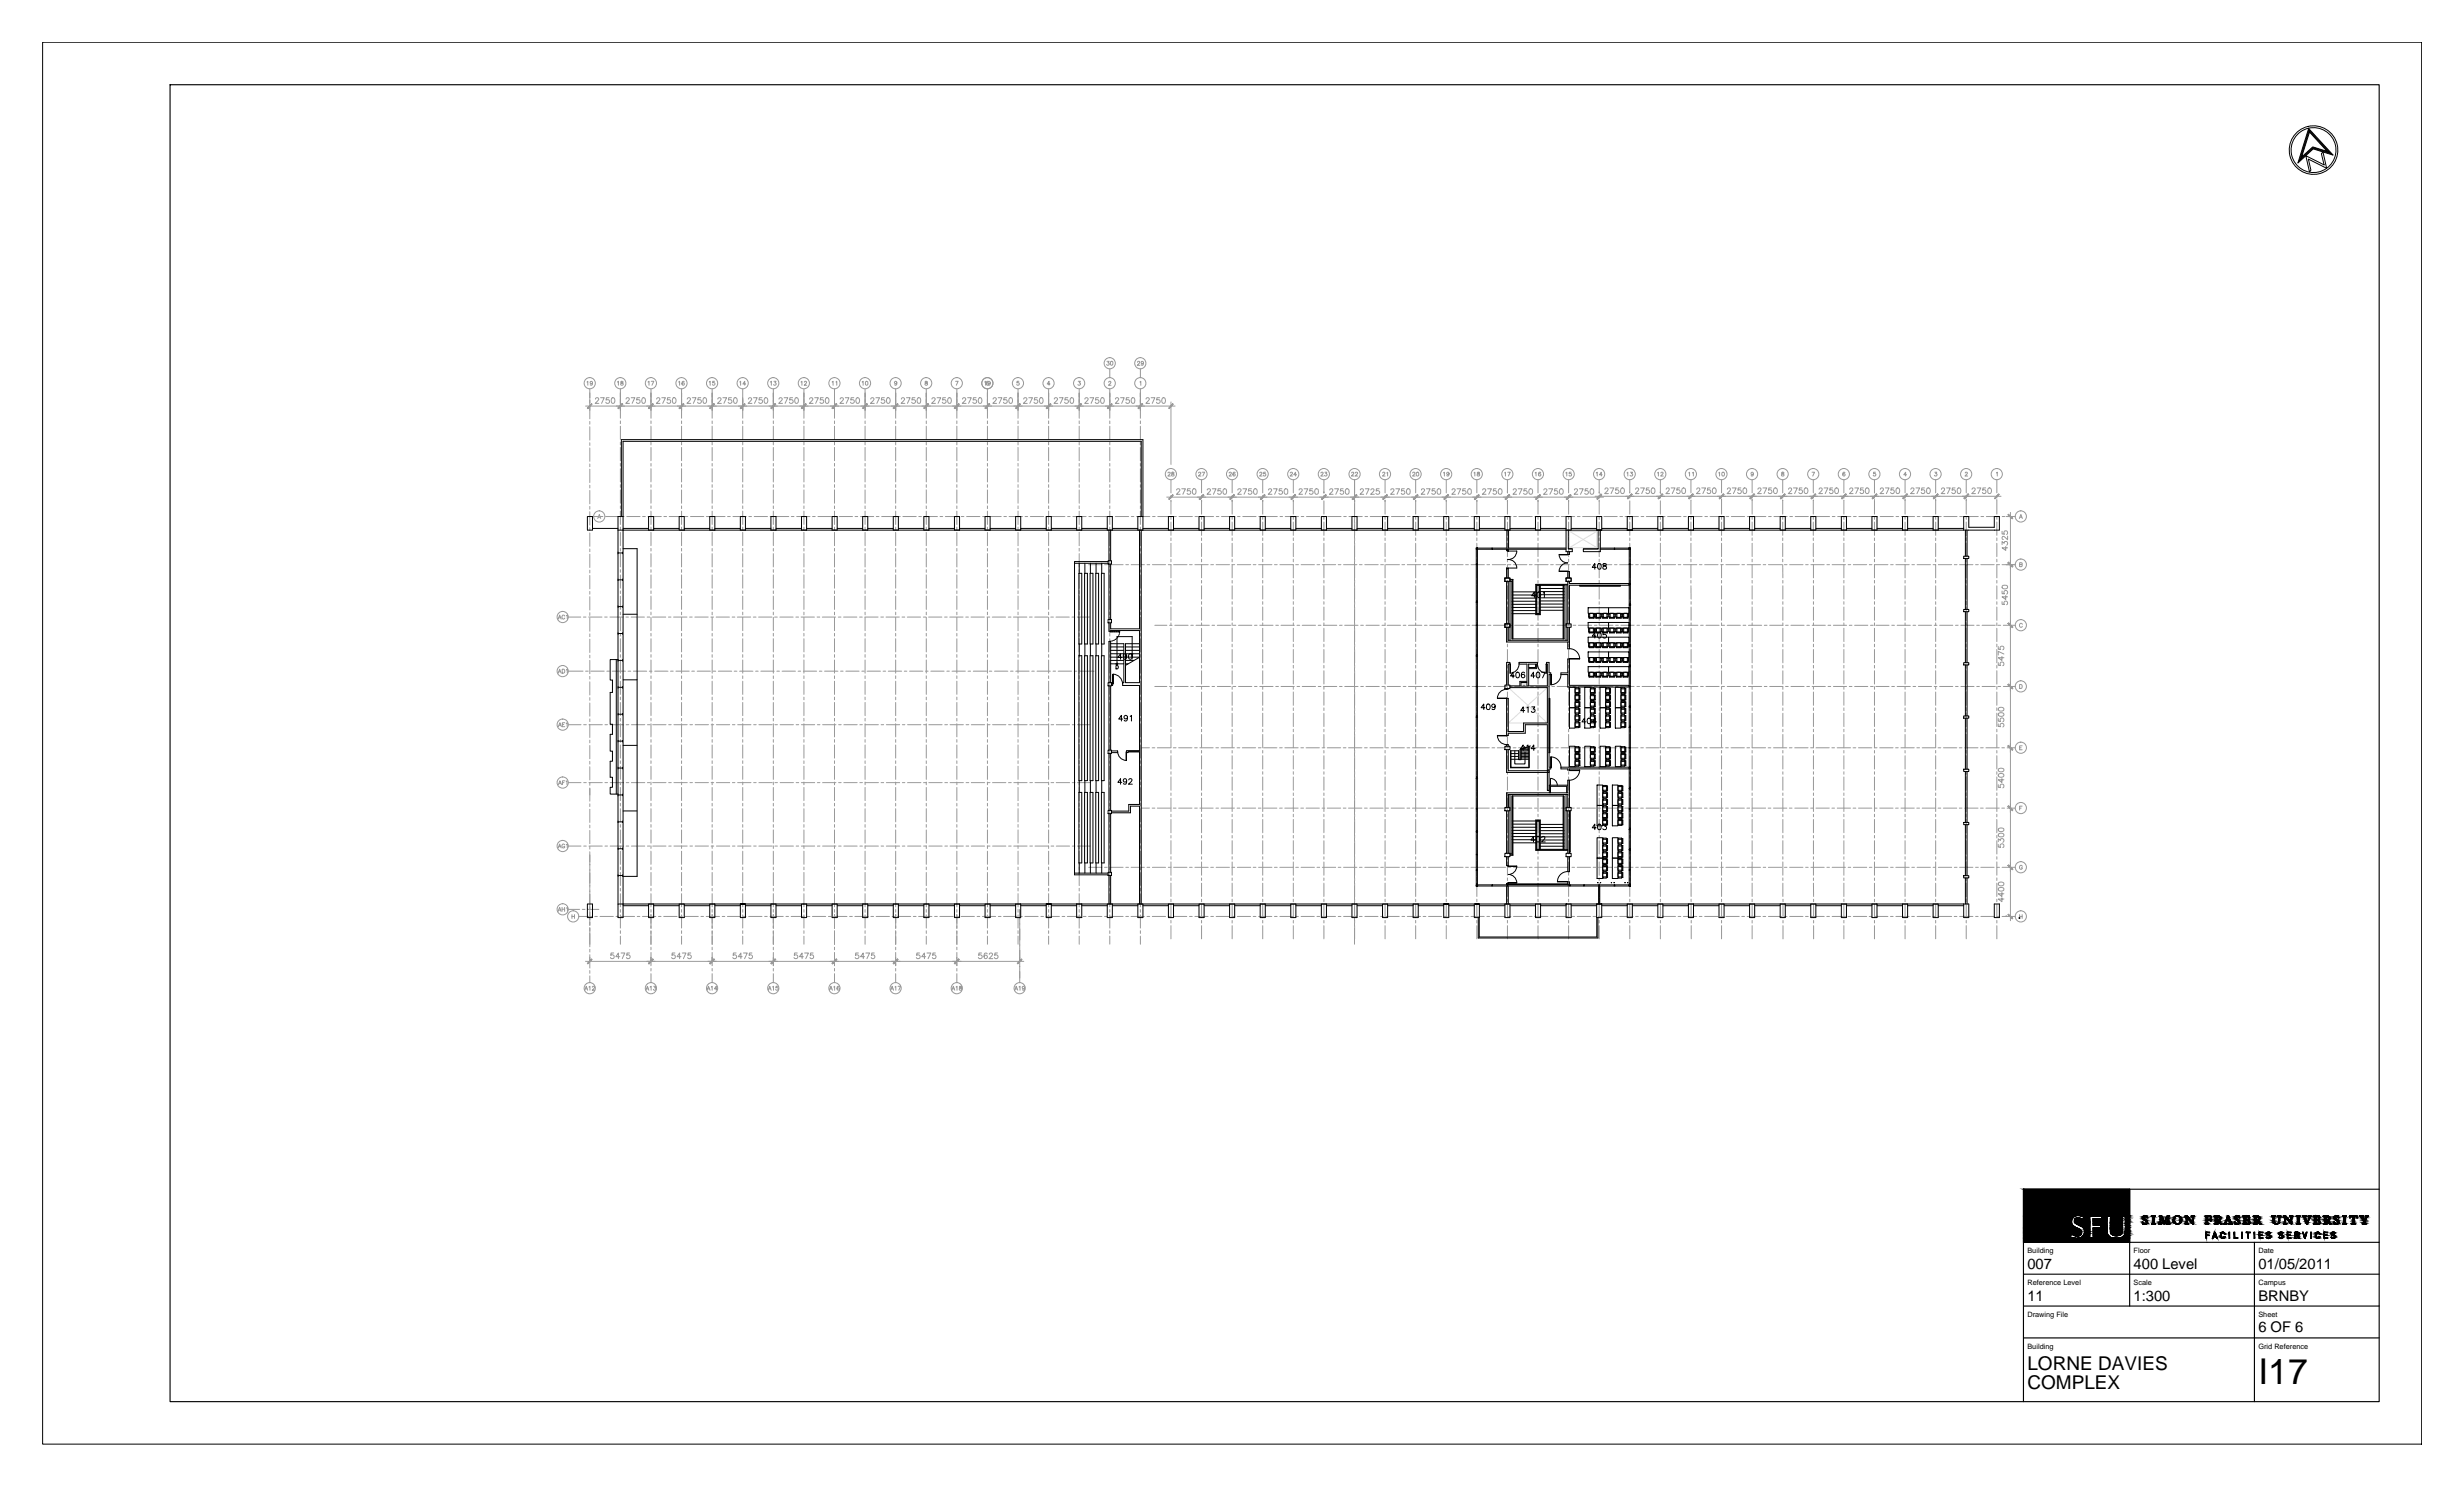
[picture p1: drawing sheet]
<svg xmlns="http://www.w3.org/2000/svg" width="737mm" height="444mm" viewBox="0 0 737 444" stroke-linecap="round" stroke-linejoin="round" font-family="sans-serif">
<defs><g id="words">
<text font-size="10.6" x="675.1" y="413.7">I17</text>
<g font-size="5.7">
<text x="606.1" y="409.5">LORNE DAVIES</text>
<text x="606.1" y="415.2">COMPLEX</text>
</g>
<g font-size="4.4">
<text x="606.1" y="379.2">007</text>
<text x="637.8" y="379.2">400 Level</text>
<text x="675.1" y="379.2">01/05/2011</text>
<text x="606.1" y="388.8">11</text>
<text x="637.8" y="388.8">1:300</text>
<text x="675.1" y="388.8">BRNBY</text>
<text x="675.1" y="398.1">6 OF 6</text>
</g>
<g font-size="2.2">
<text x="606.1" y="374.5">Building</text>
<text x="637.8" y="374.5">Floor</text>
<text x="675.1" y="374.5">Date</text>
<text x="606.1" y="384.1">Reference Level</text>
<text x="637.8" y="384.1">Scale</text>
<text x="675.1" y="384.1">Campus</text>
<text x="606.1" y="393.6">Drawing File</text>
<text x="675.1" y="393.6">Sheet</text>
<text x="606.1" y="403.1">Building</text>
<text x="675.1" y="403.1">Grid Reference</text>
</g>
</g></defs>
<!-- layer: FP007_4|SGR -->
<g fill="none" stroke="#989898" stroke-width=".3">
<path d="M176.3 116.2v2.6M176.3 119.6v.9M185.5 116.2v2.5M185.5 119.5v.8M194.6 116.2v2.5M194.6 119.5v.8M203.8 116.2v2.5M203.8 119.5v.8M212.9 116.2v2.5M212.9 119.5v.8M222 116.2v2.5M222 119.5v.8"/>
<path d="M231.2 116.2v2.5M231.2 119.5v.8M240.3 116.2v2.5M240.3 119.5v.8M249.5 116.2v2.5M249.5 119.5v.8M258.6 116.2v2.5M258.6 119.5v.8M267.8 116.2v2.5M267.8 119.5v.8M276.9 116.2v2.5M276.9 119.5v.8"/>
<path d="M286 116.2v2.5M286 119.5v.8M295.2 116.2v2.5M295.2 119.5v.8M304.3 116.2v2.5M304.3 119.5v.8M313.5 116.2v2.5M313.5 119.5v.8M322.6 116.2v2.5M322.6 119.5v.8M331.8 110.3v2.6M331.8 116.2v2.5"/>
<path d="M331.8 119.5v.8M340.9 110.3v2.6M340.9 116.2v2.5M340.9 119.5v.8M176.3 121.2v4M176.3 126v.8M176.3 127.6v3.9M176.3 132.3v.9M176.3 133.9v4M176.3 138.7v.8M185.5 121v4M185.5 125.8v.8"/>
<path d="M185.5 127.4v4M185.5 132.2v.8M185.5 133.7v4M185.5 138.5v.8M194.6 121v4M194.6 125.8v.8M194.6 127.4v4M194.6 132.2v.8M194.6 133.7v4M194.6 138.5v.8M203.8 121v4M203.8 125.8v.8"/>
<path d="M203.8 127.4v4M203.8 132.2v.8M203.8 133.7v4M203.8 138.5v.8M212.9 121v4M212.9 125.8v.8M212.9 127.4v4M212.9 132.2v.8M212.9 133.7v4M212.9 138.5v.8M222 121v4M222 125.8v.8"/>
<path d="M222 127.4v4M222 132.2v.8M222 133.7v4M222 138.5v.8M231.2 121v4M231.2 125.8v.8M231.2 127.4v4M231.2 132.2v.8M231.2 133.7v4M231.2 138.5v.8M240.3 121v4M240.3 125.8v.8"/>
<path d="M240.3 127.4v4M240.3 132.2v.8M240.3 133.7v4M240.3 138.5v.8M249.5 121v4M249.5 125.8v.8M249.5 127.4v4M249.5 132.2v.8M249.5 133.7v4M249.5 138.5v.8M258.6 121v4M258.6 125.8v.8"/>
<path d="M258.6 127.4v4M258.6 132.2v.8M258.6 133.7v4M258.6 138.5v.8M267.8 121v4M267.8 125.8v.8M267.8 127.4v4M267.8 132.2v.8M267.8 133.7v4M267.8 138.5v.8M276.9 121v4M276.9 125.8v.8"/>
<path d="M276.9 127.4v4M276.9 132.2v.8M276.9 133.7v4M276.9 138.5v.8M286 121v4M286 125.8v.8M286 127.4v4M286 132.2v.8M286 133.7v4M286 138.5v.8M295.2 121v4M295.2 125.8v.8"/>
<path d="M295.2 127.4v4M295.2 132.2v.8M295.2 133.7v4M295.2 138.5v.8M304.3 121v4M304.3 125.8v.8M304.3 127.4v4M304.3 132.2v.8M304.3 133.7v4M304.3 138.5v.8M313.5 121v4M313.5 125.8v.8"/>
<path d="M313.5 127.4v4M313.5 132.2v.8M313.5 133.7v4M313.5 138.5v.8M322.6 121v4M322.6 125.8v.8M322.6 127.4v4M322.6 132.2v.8M322.6 133.7v4M322.6 138.5v.8M331.8 121v4M331.8 125.8v.8"/>
<path d="M331.8 127.4v4M331.8 132.2v.8M331.8 133.7v4M331.8 138.5v.8M340.9 121v4M340.9 125.8v.8M340.9 127.4v4M340.9 132.2v.8M340.9 133.7v4M340.9 138.5v.8M176.3 140.3v3.9M176.3 145v.9"/>
<path d="M176.3 146.6v4M176.3 151.4v.8M176.3 153v3.9M176.3 157.7v.9M176.3 159.3v4M176.3 154.4h2.3M179.4 154.4h.8M181 154.4h4M185.5 140.1v4M185.5 144.9v.8M185.5 146.4v4M185.5 151.2v.8"/>
<path d="M185.5 152.8v4M185.5 157.6v.8M185.5 159.1v4M185.8 154.4h.8M187.4 154.4h3.9M192.1 154.4h.8M193.7 154.4h4M194.6 140.1v4M194.6 144.9v.8M194.6 146.4v4M194.6 151.2v.8M194.6 152.8v4"/>
<path d="M194.6 157.6v.8M194.6 159.1v4M198.5 154.4h.8M200.1 154.4h3.9M203.8 140.1v4M203.8 144.9v.8M203.8 146.4v4M203.8 151.2v.8M203.8 152.8v4M203.8 157.6v.8M203.8 159.1v4M204.8 154.4h.8"/>
<path d="M206.4 154.4h4M211.2 154.4h.8M212.8 154.4h3.9M212.9 140.1v4M212.9 144.9v.8M212.9 146.4v4M212.9 151.2v.8M212.9 152.8v4M212.9 157.6v.8M212.9 159.1v4M217.5 154.4h.8M219.1 154.4h4"/>
<path d="M222 140.1v4M222 144.9v.8M222 146.4v4M222 151.2v.8M222 152.8v4M222 157.6v.8M222 159.1v4M223.9 154.4h.8M225.5 154.4h3.9M230.2 154.4h.8M231.2 140.1v4M231.2 144.9v.8"/>
<path d="M231.2 146.4v4M231.2 151.2v.8M231.2 152.8v4M231.2 157.6v.8M231.2 159.1v4M231.8 154.4h4M236.6 154.4h.8M238.2 154.4h3.9M240.3 140.1v4M240.3 144.9v.8M240.3 146.4v4M240.3 151.2v.8"/>
<path d="M240.3 152.8v4M240.3 157.6v.8M240.3 159.1v4M242.9 154.4h.8M244.5 154.4h4M249.3 154.4h.8M249.5 140.1v4M249.5 144.9v.8M249.5 146.4v4M249.5 151.2v.8M249.5 152.8v4M249.5 157.6v.8"/>
<path d="M249.5 159.1v4M250.9 154.4h3.9M255.6 154.4h.8M257.2 154.4h4M258.6 140.1v4M258.6 144.9v.8M258.6 146.4v4M258.6 151.2v.8M258.6 152.8v4M258.6 157.6v.8M258.6 159.1v4M262 154.4h.8"/>
<path d="M263.6 154.4h3.9M267.8 140.1v4M267.8 144.9v.8M267.8 146.4v4M267.8 151.2v.8M267.8 152.8v4M267.8 157.6v.8M267.8 159.1v4M268.3 154.4h.8M269.9 154.4h4M274.7 154.4h.8M276.3 154.4h3.9"/>
<path d="M276.9 140.1v4M276.9 144.9v.8M276.9 146.4v4M276.9 151.2v.8M276.9 152.8v4M276.9 157.6v.8M276.9 159.1v4M281 154.4h.8M282.6 154.4h4M286 140.1v4M286 144.9v.8M286 146.4v4"/>
<path d="M286 151.2v.8M286 152.8v4M286 157.6v.8M286 159.1v4M287.4 154.4h.8M289 154.4h3.9M293.8 154.4h.7M295.2 140.1v4M295.2 144.9v.8M295.2 146.4v4M295.2 151.2v.8M295.2 152.8v4"/>
<path d="M295.2 157.6v.8M295.2 159.1v4M295.3 154.4h4M300.1 154.4h.8M301.7 154.4h3.9M304.3 140.1v4M304.3 144.9v.8M304.3 146.4v4M304.3 151.2v.8M304.3 152.8v4M304.3 157.6v.8M304.3 159.1v4"/>
<path d="M306.5 154.4h.7M308 154.4h4M312.8 154.4h.8M313.5 140.1v4M313.5 144.9v.8M313.5 146.4v4M313.5 151.2v.8M313.5 152.8v4M313.5 157.6v.8M313.5 159.1v4M314.4 154.4h3.9M319.2 154.4h.7"/>
<path d="M320.7 154.4h4M322.6 140.1v4M322.6 144.9v.8M322.6 146.4v4M322.6 151.2v.8M322.6 152.8v4M322.6 157.6v.8M322.6 159.1v4M325.5 154.4h.8M327.1 154.4h3.9M331.8 140.1v4M331.8 144.9v.8"/>
<path d="M331.8 146.4v4M331.8 151.2v.8M331.8 152.8v4M331.8 157.6v.8M331.8 159.1v4M331.9 154.4h.7M333.4 154.4h4M338.2 154.4h.8M339.8 154.4h3.9M340.9 140.1v4M340.9 144.9v.8M340.9 146.4v4"/>
<path d="M340.9 151.2v.8M340.9 152.8v4M340.9 157.6v.8M340.9 159.1v4M344.6 154.4h.7M346.1 154.4h4M350.1 143.4v3.9M350.1 148.1v.8M350.1 149.7v4M350.1 154.4v.9M350.1 156.1v3.9M350.9 154.4h.8"/>
<path d="M352.5 154.4h3.9M357.3 154.4h.7M358.8 154.4h4M359.2 143.4v3.9M359.2 148.1v.8M359.2 149.7v4M359.2 154.4v.9M359.2 156.1v3.9M363.6 154.4h.8M365.2 154.4h3.9M368.3 143.4v3.9M368.3 148.1v.8"/>
<path d="M368.3 149.7v4M368.3 154.4v.9M368.3 156.1v3.9M370 154.4h.7M371.5 154.4h4M376.3 154.4h.8M377.5 143.4v3.9M377.5 148.1v.8M377.5 149.7v4M377.5 154.4v.9M377.5 156.1v3.9M377.9 154.4h3.9"/>
<path d="M382.7 154.4h.7M384.2 154.4h4M386.6 143.4v3.9M386.6 148.1v.8M386.6 149.7v4M386.6 154.4v.9M386.6 156.1v3.9M389 154.4h.8M390.6 154.4h3.9M395.4 154.4h.7M395.8 143.4v3.9M395.8 148.1v.8"/>
<path d="M395.8 149.7v4M395.8 154.4v.9M395.8 156.1v3.9M396.9 154.4h4M401.7 154.4h.8M403.3 154.4h3.9M404.9 143.4v4.7M404.9 148.9v.8M404.9 150.6v3.9M404.9 155.3v.8M404.9 156.9v3.9M405 143.4v3.9"/>
<path d="M405 148.1v.8M405 149.7v4M405 154.4v.9M405 156.1v3.9M408.1 154.4h.8M409.6 154.4h4M414.1 143.4v3.9M414.1 148.1v.8M414.1 149.7v4M414.1 154.4v.9M414.1 156.1v3.9M414.4 154.4h.8"/>
<path d="M416 154.4h3.9M420.8 154.4h.8M422.3 154.4h4M423.2 143.4v3.9M423.2 148.1v.8M423.2 149.7v4M423.2 154.4v.9M423.2 156.1v3.9M427.1 154.4h.8M428.7 154.4h3.9M432.4 143.4v3.9M432.4 148.1v.8"/>
<path d="M432.4 149.7v4M432.4 154.4v.9M432.4 156.1v3.9M433.5 154.4h.8M435 154.4h4M439.8 154.4h.8M441.4 154.4h3.9M441.5 143.4v3.9M441.5 148.1v.8M441.5 149.7v4M441.5 154.4v.9M441.5 156.1v3.9"/>
<path d="M446.2 154.4h.8M447.7 154.4h4M450.6 143.4v3.9M450.6 148.1v.8M450.6 149.7v4M450.6 154.4v.9M450.6 156.1v3.9M452.5 154.4h.8M454.1 154.4h3.9M458.9 154.4h.8M459.8 143.4v3.9M459.8 148.1v.8"/>
<path d="M459.8 149.7v4M459.8 154.4v.9M459.8 156.1v3.9M460.4 154.4h4M465.2 154.4h.8M466.8 154.4h3.9M468.9 143.4v3.9M468.9 148.1v.8M468.9 149.7v4M468.9 154.4v.9M468.9 156.1v3.9M471.6 154.4h.8"/>
<path d="M473.1 154.4h4M477.9 154.4h.8M478.1 143.4v3.9M478.1 148.1v.8M478.1 149.7v4M478.1 154.4v.9M478.1 156.1v3.9M479.5 154.4h3.9M484.3 154.4h.8M485.8 154.4h4M487.2 143.4v3.9M487.2 148.1v.8"/>
<path d="M487.2 149.7v4M487.2 154.4v.9M487.2 156.1v3.9M490.6 154.4h.8M492.2 154.4h3.9M496.4 143.4v3.9M496.4 148.1v.8M496.4 149.7v4M496.4 154.4v.9M496.4 156.1v3.9M497 154.4h.8M498.5 154.4h4"/>
<path d="M503.3 154.4h.8M504.9 154.4h3.9M505.5 143.4v3.9M505.5 148.1v.8M505.5 149.7v4M505.5 154.4v.9M505.5 156.1v3.9M509.7 154.4h.8M511.2 154.4h4M514.6 143.4v3.9M514.6 148.1v.8M514.6 149.7v4"/>
<path d="M514.6 154.4v.9M514.6 156.1v3.9M516 154.4h.8M517.6 154.4h3.9M522.4 154.4h.8M523.8 143.4v3.9M523.8 148.1v.8M523.8 149.7v4M523.8 154.4v.9M523.8 156.1v3.9M524 154.4h3.9M528.7 154.4h.8"/>
<path d="M530.3 154.4h3.9M532.9 143.4v3.9M532.9 148.1v.8M532.9 149.7v4M532.9 154.4v.9M532.9 156.1v3.9M535.1 154.4h.8M536.7 154.4h3.9M541.4 154.4h.8M542.1 143.4v3.9M542.1 148.1v.8M542.1 149.7v4"/>
<path d="M542.1 154.4v.9M542.1 156.1v3.9M543 154.4h3.9M547.8 154.4h.8M549.4 154.4h3.9M551.2 143.4v3.9M551.2 148.1v.8M551.2 149.7v4M551.2 154.4v.9M551.2 156.1v3.9M554.1 154.4h.8M555.7 154.4h3.9"/>
<path d="M560.4 143.4v3.9M560.4 148.1v.8M560.4 149.7v4M560.4 154.4v.9M560.4 156.1v3.9M560.5 154.4h.8M562.1 154.4h3.9M566.8 154.4h.8M568.4 154.4h3.9M569.5 143.4v3.9M569.5 148.1v.8M569.5 149.7v4"/>
<path d="M569.5 154.4v.9M569.5 156.1v3.9M573.2 154.4h.8M574.8 154.4h3.9M578.7 143.4v3.9M578.7 148.1v.8M578.7 149.7v4M578.7 154.4v.9M578.7 156.1v3.9M579.5 154.4h.8M581.1 154.4h3.9M585.9 154.4h.8"/>
<path d="M587.5 154.4h3.9M587.8 143.4v3.9M587.8 148.1v.8M587.8 149.7v4M587.8 154.4v.9M587.8 156.1v3.9M592.2 154.4h.8M593.8 154.4h3.9M596.9 143.4v3.9M596.9 148.1v.8M596.9 149.7v4M596.9 154.4v.9"/>
<path d="M596.9 156.1v3.9M598.6 154.4h.8M600.2 154.4h2.3M176.3 164.1v.8M176.3 165.7v3.9M176.3 170.4v.9M176.3 172v4M176.3 176.8v.8M176.3 178.4v3.9M185.5 163.9v.8M185.5 165.5v4M185.5 170.3v.8"/>
<path d="M185.5 171.8v4M185.5 176.6v.8M185.5 178.2v4M194.6 163.9v.8M194.6 165.5v4M194.6 170.3v.8M194.6 171.8v4M194.6 176.6v.8M194.6 178.2v4M203.8 163.9v.8M203.8 165.5v4M203.8 170.3v.8"/>
<path d="M203.8 171.8v4M203.8 176.6v.8M203.8 178.2v4M212.9 163.9v.8M212.9 165.5v4M212.9 170.3v.8M212.9 171.8v4M212.9 176.6v.8M212.9 178.2v4M222 163.9v.8M222 165.5v4M222 170.3v.8"/>
<path d="M222 171.8v4M222 176.6v.8M222 178.2v4M231.2 163.9v.8M231.2 165.5v4M231.2 170.3v.8M231.2 171.8v4M231.2 176.6v.8M231.2 178.2v4M240.3 163.9v.8M240.3 165.5v4M240.3 170.3v.8"/>
<path d="M240.3 171.8v4M240.3 176.6v.8M240.3 178.2v4M249.5 163.9v.8M249.5 165.5v4M249.5 170.3v.8M249.5 171.8v4M249.5 176.6v.8M249.5 178.2v4M258.6 163.9v.8M258.6 165.5v4M258.6 170.3v.8"/>
<path d="M258.6 171.8v4M258.6 176.6v.8M258.6 178.2v4M267.8 163.9v.8M267.8 165.5v4M267.8 170.3v.8M267.8 171.8v4M267.8 176.6v.8M267.8 178.2v4M276.9 163.9v.8M276.9 165.5v4M276.9 170.3v.8"/>
<path d="M276.9 171.8v4M276.9 176.6v.8M276.9 178.2v4M286 163.9v.8M286 165.5v4M286 170.3v.8M286 171.8v4M286 176.6v.8M286 178.2v4M295.2 163.9v.8M295.2 165.5v4M295.2 170.3v.8"/>
<path d="M295.2 171.8v4M295.2 176.6v.8M295.2 178.2v4M304.3 163.9v.8M304.3 165.5v4M304.3 170.3v.8M304.3 171.8v4M304.3 176.6v.8M304.3 178.2v4M313.5 163.9v.8M313.5 165.5v4M313.5 170.3v.8"/>
<path d="M313.5 171.8v4M313.5 176.6v.8M313.5 178.2v4M322.6 163.9v.8M322.6 165.5v4M322.6 170.3v.8M322.6 171.8v4M322.6 176.6v.8M322.6 178.2v4M325.5 168.8h3.9M330.2 168.8h.8M331.8 163.9v.8"/>
<path d="M331.8 165.5v4M331.8 170.3v.8M331.8 171.8v4M331.8 176.6v.8M331.8 178.2v4M331.8 168.8h3.9M336.6 168.8h.8M338.2 168.8h3.9M340.9 163.9v.8M340.9 165.5v4M340.9 170.3v.8M340.9 171.8v4"/>
<path d="M340.9 176.6v.8M340.9 178.2v4M342.9 168.8h.8M344.5 168.8h3.9M349.3 168.8h.8M350.1 160.8v.8M350.1 162.4v4M350.1 167.1v.9M350.1 168.8v3.9M350.1 173.5v.8M350.1 175.1v4M350.1 179.8v.9"/>
<path d="M350.9 168.8h3.9M355.6 168.8h.8M357.2 168.8h4M359.2 160.8v.8M359.2 162.4v4M359.2 167.1v.9M359.2 168.8v3.9M359.2 173.5v.8M359.2 175.1v4M359.2 179.8v.9M362 168.8h.8M363.6 168.8h3.9"/>
<path d="M368.3 168.8h.8M368.3 160.8v.8M368.3 162.4v4M368.3 167.1v.9M368.3 168.8v3.9M368.3 173.5v.8M368.3 175.1v4M368.3 179.8v.9M369.9 168.8h4M374.7 168.8h.8M376.3 168.8h3.9M377.5 160.8v.8"/>
<path d="M377.5 162.4v4M377.5 167.1v.9M377.5 168.8v3.9M377.5 173.5v.8M377.5 175.1v4M377.5 179.8v.9M381 168.8h.8M382.6 168.8h4M386.6 160.8v.8M386.6 162.4v4M386.6 167.1v.9M386.6 168.8v3.9"/>
<path d="M386.6 173.5v.8M386.6 175.1v4M386.6 179.8v.9M387.4 168.8h.8M389 168.8h3.9M393.7 168.8h.8M395.3 168.8h4M395.8 160.8v.8M395.8 162.4v4M395.8 167.1v.9M395.8 168.8v3.9M395.8 173.5v.8"/>
<path d="M395.8 175.1v4M395.8 179.8v.9M400.1 168.8h.8M401.7 168.8h3.9M404.9 161.6v.8M404.9 163.3v3.9M404.9 168v.8M404.9 169.6v3.9M404.9 174.3v.8M404.9 176v3.9M405 160.8v.8M405 162.4v4"/>
<path d="M405 167.1v.9M405 168.8v3.9M405 173.5v.8M405 175.1v4M405 179.8v.9M406.4 168.8h.8M408 168.8h4M412.8 168.8h.8M414.1 160.8v.8M414.1 162.4v4M414.1 167.1v.9M414.1 168.8v3.9"/>
<path d="M414.1 173.5v.8M414.1 175.1v4M414.1 179.8v.9M414.4 168.8h3.9M419.1 168.8h.8M420.7 168.8h4M423.2 160.8v.8M423.2 162.4v4M423.2 167.1v.9M423.2 168.8v3.9M423.2 173.5v.8M423.2 175.1v4"/>
<path d="M423.2 179.8v.9M425.5 168.8h.8M427.1 168.8h3.9M431.8 168.8h.8M432.4 160.8v.8M432.4 162.4v4M432.4 167.1v.9M432.4 168.8v3.9M432.4 173.5v.8M432.4 175.1v4M432.4 179.8v.9M433.4 168.8h4"/>
<path d="M438.2 168.8h.8M439.8 168.8h3.9M441.5 160.8v.8M441.5 162.4v4M441.5 167.1v.9M441.5 168.8v3.9M441.5 173.5v.8M441.5 175.1v4M441.5 179.8v.9M444.5 168.8h.8M446.1 168.8h4M450.6 160.8v.8"/>
<path d="M450.6 162.4v4M450.6 167.1v.9M450.6 168.8v3.9M450.6 173.5v.8M450.6 175.1v4M450.6 179.8v.9M450.9 168.8h.8M452.5 168.8h3.9M457.2 168.8h.8M458.8 168.8h4M459.8 160.8v.8M459.8 162.4v4"/>
<path d="M459.8 167.1v.9M459.8 168.8v3.9M459.8 173.5v.8M459.8 175.1v4M459.8 179.8v.9M463.6 168.8h.8M465.2 168.8h3.9M468.9 160.8v.8M468.9 162.4v4M468.9 167.1v.9M468.9 168.8v3.9M468.9 173.5v.8"/>
<path d="M468.9 175.1v4M468.9 179.8v.9M469.9 168.8h.8M471.5 168.8h4M476.3 168.8h.8M477.9 168.8h3.9M478.1 160.8v.8M478.1 162.4v4M478.1 167.1v.9M478.1 168.8v3.9M478.1 173.5v.8M478.1 175.1v4"/>
<path d="M478.1 179.8v.9M482.6 168.8h.8M484.2 168.8h4M487.2 160.8v.8M487.2 162.4v4M487.2 167.1v.9M487.2 168.8v3.9M487.2 173.5v.8M487.2 175.1v4M487.2 179.8v.9M489 168.8h.8M490.6 168.8h3.9"/>
<path d="M495.3 168.8h.8M496.4 160.8v.8M496.4 162.4v4M496.4 167.1v.9M496.4 168.8v3.9M496.4 173.5v.8M496.4 175.1v4M496.4 179.8v.9M496.9 168.8h4M501.7 168.8h.8M503.3 168.8h3.9M505.5 160.8v.8"/>
<path d="M505.5 162.4v4M505.5 167.1v.9M505.5 168.8v3.9M505.5 173.5v.8M505.5 175.1v4M505.5 179.8v.9M508 168.8h.8M509.6 168.8h4M514.4 168.8h.8M514.6 160.8v.8M514.6 162.4v4M514.6 167.1v.9"/>
<path d="M514.6 168.8v3.9M514.6 173.5v.8M514.6 175.1v4M514.6 179.8v.9M516 168.8h3.9M520.7 168.8h.8M522.3 168.8h4M523.8 160.8v.8M523.8 162.4v4M523.8 167.1v.9M523.8 168.8v3.9M523.8 173.5v.8"/>
<path d="M523.8 175.1v4M523.8 179.8v.9M527.1 168.8h.8M528.7 168.8h3.9M532.9 160.8v.8M532.9 162.4v4M532.9 167.1v.9M532.9 168.8l.1 3.9M533 173.5v.8M533 175.1v4M533 179.8v.9M533.4 168.8h.8"/>
<path d="M535 168.8h4M539.8 168.8h.8M541.4 168.8h3.9M542.1 160.8v.8M542.1 162.4v4M542.1 167.1v.9M542.1 168.8v3.9M542.1 173.5v.8M542.1 175.1v4M542.1 179.8v.9M546.1 168.8h.8M547.7 168.8h4"/>
<path d="M551.2 160.8v.8M551.2 162.4v4M551.2 167.1v.9M551.2 168.8v3.9M551.2 173.5v.8M551.2 175.1v4M551.2 179.8v.9M552.5 168.8h.8M554.1 168.8h3.9M558.8 168.8h.8M560.4 160.8v.8M560.4 162.4v4"/>
<path d="M560.4 167.1v.9M560.4 168.8v3.9M560.4 173.5v.8M560.4 175.1v4M560.4 179.8v.9M560.4 168.8h4M565.2 168.8h.8M566.8 168.8h3.9M569.5 160.8v.8M569.5 162.4v4M569.5 167.1v.9M569.5 168.8v3.9"/>
<path d="M569.5 173.5v.8M569.5 175.1v4M569.5 179.8v.9M571.5 168.8h.8M573.1 168.8h4M577.9 168.8h.8M578.7 160.8v.8M578.7 162.4v4M578.7 167.1v.9M578.7 168.8v3.9M578.7 173.5v.8M578.7 175.1v4"/>
<path d="M578.7 179.8v.9M579.5 168.8h3.9M584.2 168.8h.8M585.8 168.8h4M587.8 160.8v.8M587.8 162.4v4M587.8 167.1v.9M587.8 168.8v3.9M587.8 173.5v.8M587.8 175.1v4M587.8 179.8v.9M590.6 168.8h.8"/>
<path d="M592.2 168.8h3.9M596.9 160.8v.8M596.9 162.4v4M596.9 167.1v.9M596.9 168.8v3.9M596.9 173.5v.8M596.9 175.1v4M596.9 179.8v.9M596.9 168.8h.8M598.5 168.8h4M169.9 184.5h3.7M174.4 184.5h.8"/>
<path d="M176 184.5h4M176.3 183.1v.9M176.3 184.7v4M176.3 189.5v.8M176.3 191.1v3.9M176.3 195.8v.9M176.3 197.4v4M180.8 184.5h.7M182.3 184.5h4M185.5 183v.8M185.5 184.5v4M185.5 189.3v.8"/>
<path d="M185.5 190.9v4M185.5 195.7v.8M185.5 197.3v3.9M187.1 184.5h.8M188.7 184.5h4M193.5 184.5h.7M194.6 183v.8M194.6 184.5v4M194.6 189.3v.8M194.6 190.9v4M194.6 195.7v.8M194.6 197.3v3.9"/>
<path d="M195 184.5h4M199.8 184.5h.8M201.4 184.5h4M203.8 183v.8M203.8 184.5v4M203.8 189.3v.8M203.8 190.9v4M203.8 195.7v.8M203.8 197.3v3.9M206.2 184.5h.7M207.7 184.5h4M212.5 184.5h.8"/>
<path d="M212.9 183v.8M212.9 184.5v4M212.9 189.3v.8M212.9 190.9v4M212.9 195.7v.8M212.9 197.3v3.9M214.1 184.5h4M218.9 184.5h.8M220.4 184.5h4M222 183v.8M222 184.5v4M222 189.3v.8"/>
<path d="M222 190.9v4M222 195.7v.8M222 197.3v3.9M225.2 184.5h.8M226.8 184.5h4M231.2 183v.8M231.2 184.5v4M231.2 189.3v.8M231.2 190.9v4M231.2 195.7v.8M231.2 197.3v3.9M231.6 184.5h.8"/>
<path d="M233.1 184.5h4M237.9 184.5h.8M239.5 184.5h4M240.3 183v.8M240.3 184.5v4M240.3 189.3v.8M240.3 190.9v4M240.3 195.7v.8M240.3 197.3v3.9M244.3 184.5h.8M245.8 184.5h4M249.5 183v.8"/>
<path d="M249.5 184.5v4M249.5 189.3v.8M249.5 190.9v4M249.5 195.7v.8M249.5 197.3v3.9M250.6 184.5h.8M252.2 184.5h4M257 184.5h.8M258.5 184.5h4M258.6 183v.8M258.6 184.5v4M258.6 189.3v.8"/>
<path d="M258.6 190.9v4M258.6 195.7v.8M258.6 197.3v3.9M263.3 184.5h.8M264.9 184.5h4M267.8 183v.8M267.8 184.5v4M267.8 189.3v.8M267.8 190.9v4M267.8 195.7v.8M267.8 197.3v3.9M269.7 184.5h.8"/>
<path d="M271.2 184.5h4M276 184.5h.8M276.9 183v.8M276.9 184.5v4M276.9 189.3v.8M276.9 190.9v4M276.9 195.7v.8M276.9 197.3v3.9M277.6 184.5h4M282.4 184.5h.8M283.9 184.5h4M286 183v.8"/>
<path d="M286 184.5v4M286 189.3v.8M286 190.9v4M286 195.7v.8M286 197.3v3.9M288.7 184.5h.8M290.3 184.5h4M295.1 184.5h.8M295.2 183v.8M295.2 184.5v4M295.2 189.3v.8M295.2 190.9v4"/>
<path d="M295.2 195.7v.8M295.2 197.3v3.9M296.6 184.5h4M301.4 184.5h.8M303 184.5h4M304.3 183v.8M304.3 184.5v4M304.3 189.3v.8M304.3 190.9v4M304.3 195.7v.8M304.3 197.3v3.9M307.8 184.5h.8"/>
<path d="M309.3 184.5h4M313.5 183v.8M313.5 184.5v4M313.5 189.3v.8M313.5 190.9v4M313.5 195.7v.8M313.5 197.3v3.9M314.1 184.5h.8M315.7 184.5h4M320.5 184.5h.8M322 184.5h3.8M322.6 183v.8"/>
<path d="M322.6 184.5v4M322.6 189.3v.8M322.6 190.9v4M322.6 195.7v.8M322.6 197.3v3.9M331.8 183v.8M331.8 184.5v4M331.8 189.3v.8M331.8 190.9v4M331.8 195.7v.8M331.8 197.3v3.9M340.9 183v.8"/>
<path d="M340.9 184.5v4M340.9 189.3v.8M340.9 190.9v4M340.9 195.7v.8M340.9 197.3v3.9M345.2 186.9h3.6M349.6 186.9h.8M350.1 181.5v3.9M350.1 186.2v.8M350.1 187.8v4M350.1 192.5v.9M350.1 194.2v3.9"/>
<path d="M350.1 198.9v.8M351.2 186.9h4M356 186.9h.7M357.5 186.9h4M359.2 181.5v3.9M359.2 186.2v.8M359.2 187.8v4M359.2 192.5v.9M359.2 194.2v3.9M359.2 198.9v.8M362.3 186.9h.8M363.9 186.9h4"/>
<path d="M368.3 181.5v3.9M368.3 186.2v.8M368.3 187.8v4M368.3 192.5v.9M368.3 194.2v3.9M368.3 198.9v.8M368.7 186.9h.7M370.2 186.9h4M375 186.9h.8M376.6 186.9h4M377.5 181.5v3.9M377.5 186.2v.8"/>
<path d="M377.5 187.8v4M377.5 192.5v.9M377.5 194.2v3.9M377.5 198.9v.8M381.4 186.9h.8M382.9 186.9h4M386.6 181.5v3.9M386.6 186.2v.8M386.6 187.8v4M386.6 192.5v.9M386.6 194.2v3.9M386.6 198.9v.8"/>
<path d="M387.7 186.9h.8M389.3 186.9h4M394.1 186.9h.8M395.6 186.9h4M395.8 181.5v3.9M395.8 186.2v.8M395.8 187.8v4M395.8 192.5v.9M395.8 194.2v3.9M395.8 198.9v.8M400.4 186.9h.8M402 186.9h4"/>
<path d="M404.9 180.7v.8M404.9 182.3v3.9M404.9 187v.8M404.9 188.7v3.9M404.9 193.4v.8M404.9 195v3.9M404.9 199.7v.8M405 181.5v3.9M405 186.2v.8M405 187.8v4M405 192.5v.9M405 194.2v3.9"/>
<path d="M405 198.9v.8M406.8 186.9h.8M408.3 186.9h4M413.1 186.9h.8M414.1 181.5v3.9M414.1 186.2v.8M414.1 187.8v4M414.1 192.5v.9M414.1 194.2v3.9M414.1 198.9v.8M414.7 186.9h4M419.5 186.9h.8"/>
<path d="M421 186.9h4M423.2 181.5v3.9M423.2 186.2v.8M423.2 187.8v4M423.2 192.5v.9M423.2 194.2v3.9M423.2 198.9v.8M425.8 186.9h.8M427.4 186.9h4M432.2 186.9h.8M432.4 181.5v3.9M432.4 186.2v.8"/>
<path d="M432.4 187.8v4M432.4 192.5v.9M432.4 194.2v3.9M432.4 198.9v.8M433.7 186.9h4M438.5 186.9h.8M440.1 186.9h4M441.5 181.5v3.9M441.5 186.2v.8M441.5 187.8v4M441.5 192.5v.9M441.5 194.2v3.9"/>
<path d="M441.5 198.9v.8M444.9 186.9h.8M446.4 186.9h4M450.6 181.5v3.9M450.6 186.2v.8M450.6 187.8v4M450.6 192.5v.9M450.6 194.2v3.9M450.6 198.9v.8M451.2 186.9h.8M452.8 186.9h4M457.6 186.9h.8"/>
<path d="M459.1 186.9h4M459.8 181.5v3.9M459.8 186.2v.8M459.8 187.8v4M459.8 192.5v.9M459.8 194.2v3.9M459.8 198.9v.8M463.9 186.9h.8M465.5 186.9h4M468.9 181.5v3.9M468.9 186.2v.8M468.9 187.8v4"/>
<path d="M468.9 192.5v.9M468.9 194.2v3.9M468.9 198.9v.8M470.3 186.9h.8M471.8 186.9h4M476.6 186.9h.8M478.1 181.5v3.9M478.1 186.2v.8M478.1 187.8v4M478.1 192.5v.9M478.1 194.2v3.9M478.1 198.9v.8"/>
<path d="M478.2 186.9h4M483 186.9h.8M484.5 186.9h4M487.2 181.5v3.9M487.2 186.2v.8M487.2 187.8v4M487.2 192.5v.9M487.2 194.2v3.9M487.2 198.9v.8M489.3 186.9h.8M490.9 186.9h4M495.7 186.9h.8"/>
<path d="M496.4 181.5v3.9M496.4 186.2v.8M496.4 187.8v4M496.4 192.5v.9M496.4 194.2v3.9M496.4 198.9v.8M497.3 186.9h3.9M502 186.9h.8M503.6 186.9h4M505.5 181.5v3.9M505.5 186.2v.8M505.5 187.8v4"/>
<path d="M505.5 192.5v.9M505.5 194.2v3.9M505.5 198.9v.8M508.4 186.9h.8M510 186.9h3.9M514.6 181.5v3.9M514.6 186.2v.8M514.6 187.8v4M514.6 192.5v.9M514.6 194.2v3.9M514.6 198.9v.8M514.7 186.9h.8"/>
<path d="M516.3 186.9h4M521.1 186.9h.8M522.7 186.9h3.9M523.8 181.5v3.9M523.8 186.2v.8M523.8 187.8v4M523.8 192.5v.9M523.8 194.2v3.9M523.8 198.9v.8M527.4 186.9h.8M529 186.9h4M533 181.5v3.9"/>
<path d="M533 186.2v.8M533 187.8v4M533 192.5v.9M533 194.2v3.9M533 198.9v.8M533.8 186.9h.8M535.4 186.9h3.9M540.1 186.9h.8M541.7 186.9h4M542.1 181.5v3.9M542.1 186.2v.8M542.1 187.8v4"/>
<path d="M542.1 192.5v.9M542.1 194.2v3.9M542.1 198.9v.8M546.5 186.9h.8M548.1 186.9h3.9M551.2 181.5v3.9M551.2 186.2v.8M551.2 187.8v4M551.2 192.5v.9M551.2 194.2v3.9M551.2 198.9v.8M552.8 186.9h.8"/>
<path d="M554.4 186.9h4M559.2 186.9h.8M560.4 181.5v3.9M560.4 186.2v.8M560.4 187.8v4M560.4 192.5v.9M560.4 194.2v3.9M560.4 198.9v.8M560.8 186.9h3.9M565.5 186.9h.8M567.1 186.9h4M569.5 181.5v3.9"/>
<path d="M569.5 186.2v.8M569.5 187.8v4M569.5 192.5v.9M569.5 194.2v3.9M569.5 198.9v.8M571.9 186.9h.8M573.5 186.9h3.9M578.2 186.9h.8M578.7 181.5v3.9M578.7 186.2v.8M578.7 187.8v4M578.7 192.5v.9"/>
<path d="M578.7 194.2v3.9M578.7 198.9v.8M579.8 186.9h4M584.6 186.9h.8M586.2 186.9h3.9M587.8 181.5v3.9M587.8 186.2v.8M587.8 187.8v4M587.8 192.5v.9M587.8 194.2v3.9M587.8 198.9v.8M590.9 186.9h.8"/>
<path d="M592.5 186.9h4M596.9 181.5v3.9M596.9 186.2v.8M596.9 187.8v4M596.9 192.5v.9M596.9 194.2v3.9M596.9 198.9v.8M597.3 186.9h.8M598.9 186.9h3.6M169.9 200.6h4.4M169.9 216.6h3.8M174.5 216.6h.8"/>
<path d="M175 200.6h.9M176.1 216.6h3.9M176.3 202.2v.8M176.3 203.8v3.9M176.3 208.5v.9M176.3 210.2v3.9M176.3 214.9v.8M176.3 216.5v3.9M176.7 200.6h3.9M180.8 216.6h.8M181.4 200.6h.8M182.4 216.6h4"/>
<path d="M183 200.6h4M185.5 202v.8M185.5 203.6v4M185.5 208.4v.8M185.5 210v3.9M185.5 214.7v.8M185.5 216.3v4M187.2 216.6h.8M187.7 200.6h.9M188.8 216.6h3.9M189.4 200.6h3.9M193.5 216.6h.8"/>
<path d="M194.1 200.6h.8M194.6 202v.8M194.6 203.6v4M194.6 208.4v.8M194.6 210v3.9M194.6 214.7v.8M194.6 216.3v4M195.1 216.6h4M195.7 200.6h4M199.9 216.6h.8M200.4 200.6h.9M201.5 216.6h3.9"/>
<path d="M202.1 200.6h3.9M203.8 202v.8M203.8 203.6v4M203.8 208.4v.8M203.8 210v3.9M203.8 214.7v.8M203.8 216.3v4M206.2 216.6h.8M206.8 200.6h.8M207.8 216.6h4M208.4 200.6h4M212.6 216.6h.8"/>
<path d="M212.9 202v.8M212.9 203.6v4M212.9 208.4v.8M212.9 210v3.9M212.9 214.7v.8M212.9 216.3v4M213.1 200.6h.9M214.2 216.6h3.9M214.8 200.6h3.9M218.9 216.6h.8M219.5 200.6h.8M220.5 216.6h4"/>
<path d="M221.1 200.6h4M222 202v.8M222 203.6v4M222 208.4v.8M222 210v3.9M222 214.7v.8M222 216.3v4M225.3 216.6h.8M225.9 200.6h.8M226.9 216.6h3.9M227.5 200.6h3.9M231.2 202v.8"/>
<path d="M231.2 203.6v4M231.2 208.4v.8M231.2 210v3.9M231.2 214.7v.8M231.2 216.3v4M231.6 216.6h.8M232.2 200.6h.8M233.2 216.6h4M233.8 200.6h4M238 216.6h.8M238.6 200.6h.8M239.6 216.6h3.9"/>
<path d="M240.2 200.6h3.9M240.3 202v.8M240.3 203.6v4M240.3 208.4v.8M240.3 210v3.9M240.3 214.7v.8M240.3 216.3v4M244.3 216.6h.8M244.9 200.6h.8M245.9 216.6h4M246.5 200.6h4M249.5 202v.8"/>
<path d="M249.5 203.6v4M249.5 208.4v.8M249.5 210v3.9M249.5 214.7v.8M249.5 216.3v4M250.7 216.6h.8M251.3 200.6h.8M252.3 216.6h3.9M252.9 200.6h3.9M257 216.6h.8M257.6 200.6h.8M258.6 202v.8"/>
<path d="M258.6 203.6v4M258.6 208.4v.8M258.6 210v3.9M258.6 214.7v.8M258.6 216.3v4M258.6 216.6h4M259.2 200.6h4M263.4 216.6h.8M264 200.6h.8M265 216.6h3.9M265.6 200.6h3.9M267.8 202v.8"/>
<path d="M267.8 203.6v4M267.8 208.4v.8M267.8 210v3.9M267.8 214.7v.8M267.8 216.3v4M269.7 216.6h.8M270.3 200.6h.8M271.3 216.6h4M271.9 200.6h4M276.1 216.6h.8M276.7 200.6h.8M276.9 202v.8"/>
<path d="M276.9 203.6v4M276.9 208.4v.8M276.9 210v3.9M276.9 214.7v.8M276.9 216.3v4M277.7 216.6h3.9M278.3 200.6h3.9M282.4 216.6h.9M283 200.6h.8M284 216.6h4M284.6 200.6h4M286 202v.8"/>
<path d="M286 203.6v4M286 208.4v.8M286 210v3.9M286 214.7v.8M286 216.3v4M288.8 216.6h.8M289.4 200.6h.8M290.4 216.6h3.9M291 200.6h3.9M295.1 216.6h.9M295.2 202v.8M295.2 203.6v4"/>
<path d="M295.2 208.4v.8M295.2 210v3.9M295.2 214.7v.8M295.2 216.3v4M295.7 200.6h.8M296.7 216.6h4M297.3 200.6h4M301.5 216.6h.8M302.1 200.6h.8M303.1 216.6h3.9M303.7 200.6h3.9M304.3 202v.8"/>
<path d="M304.3 203.6v4M304.3 208.4v.8M304.3 210v3.9M304.3 214.7v.8M304.3 216.3v4M307.8 216.6h.9M308.4 200.6h.8M309.4 216.6h4M310 200.6h4M313.5 202v.8M313.5 203.6v4M313.5 208.4v.8"/>
<path d="M313.5 210v3.9M313.5 214.7v.8M313.5 216.3v4M314.2 216.6h.8M314.8 200.6h.8M315.8 216.6h3.9M316.4 200.6h3.9M320.5 216.6h.9M321.1 200.6h.8M322.1 216.6h3.8M322.6 202v.8M322.6 203.6v4"/>
<path d="M322.6 208.4v.8M322.6 210v3.9M322.6 214.7v.8M322.6 216.3v4M322.7 200.6h4.4M331.8 202v.8M331.8 203.6v4M331.8 208.4v.8M331.8 210v3.9M331.8 214.7v.8M331.8 216.3v4M340.9 202v.8"/>
<path d="M340.9 203.6v4M340.9 208.4v.8M340.9 210v3.9M340.9 214.7v.8M340.9 216.3v4M345.2 205.2h3.6M349.6 205.2h.8M350.1 200.5v4M350.1 205.2v.9M350.1 206.9v3.9M350.1 211.6v.8M350.1 213.2v4"/>
<path d="M350.1 218v.8M350.1 219.6v3.9M351.2 205.2h4M356 205.2h.7M357.5 205.2h4M359.2 200.5v4M359.2 205.2v.9M359.2 206.9v3.9M359.2 211.6v.8M359.2 213.2v4M359.2 218v.8M359.2 219.6v3.9"/>
<path d="M362.3 205.2h.8M363.9 205.2h4M368.3 200.5v4M368.3 205.2v.9M368.3 206.9v3.9M368.3 211.6v.8M368.3 213.2v4M368.3 218v.8M368.3 219.6v3.9M368.7 205.2h.7M370.2 205.2h4M375 205.2h.8"/>
<path d="M376.6 205.2h4M377.5 200.5v4M377.5 205.2v.9M377.5 206.9v3.9M377.5 211.6v.8M377.5 213.2v4M377.5 218v.8M377.5 219.6v3.9M381.4 205.2h.8M382.9 205.2h4M386.6 200.5v4M386.6 205.2v.9"/>
<path d="M386.6 206.9v3.9M386.6 211.6v.8M386.6 213.2v4M386.6 218v.8M386.6 219.6v3.9M387.7 205.2h.8M389.3 205.2h4M394.1 205.2h.8M395.6 205.2h4M395.8 200.5v4M395.8 205.2v.9M395.8 206.9v3.9"/>
<path d="M395.8 211.6v.8M395.8 213.2v4M395.8 218v.8M395.8 219.6v3.9M400.4 205.2h.8M402 205.2h4M404.9 201.4v3.9M404.9 206.1v.8M404.9 207.7v3.9M404.9 212.4v.8M404.9 214.1v3.9M404.9 218.8v.8"/>
<path d="M405 200.5v4M405 205.2v.9M405 206.9v3.9M405 211.6v.8M405 213.2v4M405 218v.8M405 219.6v3.9M406.8 205.2h.8M408.3 205.2h4M413.1 205.2h.8M414.1 200.5v4M414.1 205.2v.9"/>
<path d="M414.1 206.9v3.9M414.1 211.6v.8M414.1 213.2v4M414.1 218v.8M414.1 219.6v3.9M414.7 205.2h4M419.5 205.2h.8M421 205.2h4M423.2 200.5v4M423.2 205.2v.9M423.2 206.9v3.9M423.2 211.6v.8"/>
<path d="M423.2 213.2v4M423.2 218v.8M423.2 219.6v3.9M425.8 205.2h.8M427.4 205.2h4M432.2 205.2h.8M432.4 200.5v4M432.4 205.2v.9M432.4 206.9v3.9M432.4 211.6v.8M432.4 213.2v4M432.4 218v.8"/>
<path d="M432.4 219.6v3.9M433.7 205.2h4M438.5 205.2h.8M440.1 205.2h4M441.5 200.5v4M441.5 205.2v.9M441.5 206.9v3.9M441.5 211.6v.8M441.5 213.2v4M441.5 218v.8M441.5 219.6v3.9M444.9 205.2h.8"/>
<path d="M446.4 205.2h4M450.6 200.5v4M450.6 205.2v.9M450.6 206.9v3.9M450.6 211.6v.8M450.6 213.2v4M450.6 218v.8M450.6 219.6v3.9M451.2 205.2h.8M452.8 205.2h4M457.6 205.2h.8M459.1 205.2h4"/>
<path d="M459.8 200.5v4M459.8 205.2v.9M459.8 206.9v3.9M459.8 211.6v.8M459.8 213.2v4M459.8 218v.8M459.8 219.6v3.9M463.9 205.2h.8M465.5 205.2h4M468.9 200.5v4M468.9 205.2v.9M468.9 206.9v3.9"/>
<path d="M468.9 211.6v.8M468.9 213.2v4M468.9 218v.8M468.9 219.6v3.9M470.3 205.2h.8M471.8 205.2h4M476.6 205.2h.8M478.1 200.5v4M478.1 205.2v.9M478.1 206.9v3.9M478.1 211.6v.8M478.1 213.2v4"/>
<path d="M478.1 218v.8M478.1 219.6v3.9M478.2 205.2h4M483 205.2h.8M484.5 205.2h4M487.2 200.5v4M487.2 205.2v.9M487.2 206.9v3.9M487.2 211.6v.8M487.2 213.2v4M487.2 218v.8M487.2 219.6v3.9"/>
<path d="M489.3 205.2h.8M490.9 205.2h4M495.7 205.2h.8M496.4 200.5v4M496.4 205.2v.9M496.4 206.9v3.9M496.4 211.6v.8M496.4 213.2v4M496.4 218v.8M496.4 219.6v3.9M497.3 205.2h3.9M502 205.2h.8"/>
<path d="M503.6 205.2h4M505.5 200.5v4M505.5 205.2v.9M505.5 206.9v3.9M505.5 211.6v.8M505.5 213.2v4M505.5 218v.8M505.5 219.6v3.9M508.4 205.2h.8M510 205.2h3.9M514.6 200.5v4M514.6 205.2v.9"/>
<path d="M514.6 206.9v3.9M514.6 211.6v.8M514.6 213.2v4M514.6 218v.8M514.6 219.6v3.9M514.7 205.2h.8M516.3 205.2h4M521.1 205.2h.8M522.7 205.2h3.9M523.8 200.5v4M523.8 205.2v.9M523.8 206.9v3.9"/>
<path d="M523.8 211.6v.8M523.8 213.2v4M523.8 218v.8M523.8 219.6v3.9h4M527.4 205.2h.8M529 205.2h4v.9M533 200.5v4M533 206.9v3.9M533 211.6v.8M533 213.2v4M533 218v.8M533 219.6v3.9"/>
<path d="M533.8 205.2h.8M535.4 205.2h3.9M540.1 205.2h.8M541.7 205.2h4M542.1 200.5v4M542.1 205.2v.9M542.1 206.9v3.9M542.1 211.6v.8M542.1 213.2v4M542.1 218v.8M542.1 219.6v3.9M546.5 205.2h.8"/>
<path d="M548.1 205.2h3.9M551.2 200.5v4M551.2 205.2v.9M551.2 206.9v3.9M551.2 211.6v.8M551.2 213.2v4M551.2 218v.8M551.2 219.6v3.9M552.8 205.2h.8M554.4 205.2h4M559.2 205.2h.8M560.4 200.5v4"/>
<path d="M560.4 205.2v.9M560.4 206.9v3.9M560.4 211.6v.8M560.4 213.2v4M560.4 218v.8M560.4 219.6v3.9M560.8 205.2h3.9M565.5 205.2h.8M567.1 205.2h4M569.5 200.5v4M569.5 205.2v.9M569.5 206.9v3.9"/>
<path d="M569.5 211.6v.8M569.5 213.2v4M569.5 218v.8M569.5 219.6v3.9M571.9 205.2h.8M573.5 205.2h3.9M578.2 205.2h.8M578.7 200.5v4M578.7 205.2v.9M578.7 206.9v3.9M578.7 211.6v.8M578.7 213.2v4"/>
<path d="M578.7 218v.8M578.7 219.6v3.9M579.8 205.2h4M584.6 205.2h.8M586.2 205.2h3.9M587.8 200.5v4M587.8 205.2v.9M587.8 206.9v3.9M587.8 211.6v.8M587.8 213.2v4M587.8 218v.8M587.8 219.6v3.9"/>
<path d="M590.9 205.2h.8M592.5 205.2h4M596.9 200.5v4M596.9 205.2v.9M596.9 206.9v3.9M596.9 211.6v.8M596.9 213.2v4M596.9 218v.8M596.9 219.6v3.9M597.3 205.2h.8M598.9 205.2h3.6M169.9 233.9h3.8"/>
<path d="M174.5 233.9h.8M176.1 233.9h3.9M176.3 221.2v.9M176.3 222.9v3.9M176.3 227.6v.8M176.3 229.2v3.9M176.3 233.9v.9M176.3 235.6v3.9M180.8 233.9h.8M182.4 233.9h4M185.5 221.1v.8M185.5 222.7v3.9"/>
<path d="M185.5 227.4v.8M185.5 229v4M185.5 233.8v.8M185.5 235.4v3.9M187.2 233.9h.8M188.8 233.9h3.9M193.5 233.9h.8M194.6 221.1v.8M194.6 222.7v3.9M194.6 227.4v.8M194.6 229v4M194.6 233.8v.8"/>
<path d="M194.6 235.4v3.9M195.1 233.9h4M199.9 233.9h.8M201.5 233.9h3.9M203.8 221.1v.8M203.8 222.7v3.9M203.8 227.4v.8M203.8 229v4M203.8 233.8v.8M203.8 235.4v3.9M206.2 233.9h.8M207.8 233.9h4"/>
<path d="M212.6 233.9h.8M212.9 221.1v.8M212.9 222.7v3.9M212.9 227.4v.8M212.9 229v4M212.9 233.8v.8M212.9 235.4v3.9M214.2 233.9h3.9M218.9 233.9h.8M220.5 233.9h4M222 221.1v.8M222 222.7v3.9"/>
<path d="M222 227.4v.8M222 229v4M222 233.8v.8M222 235.4v3.9M225.3 233.9h.8M226.9 233.9h3.9M231.2 221.1v.8M231.2 222.7v3.9M231.2 227.4v.8M231.2 229v4M231.2 233.8v.8M231.2 235.4v3.9"/>
<path d="M231.6 233.9h.8M233.2 233.9h4M238 233.9h.8M239.6 233.9h3.9M240.3 221.1v.8M240.3 222.7v3.9M240.3 227.4v.8M240.3 229v4M240.3 233.8v.8M240.3 235.4v3.9M244.3 233.9h.8M245.9 233.9h4"/>
<path d="M249.5 221.1v.8M249.5 222.7v3.9M249.5 227.4v.8M249.5 229v4M249.5 233.8v.8M249.5 235.4v3.9M250.7 233.9h.8M252.3 233.9h3.9M257 233.9h.8M258.6 221.1v.8M258.6 222.7v3.9M258.6 227.4v.8"/>
<path d="M258.6 229v4M258.6 233.8v.8M258.6 235.4v3.9M258.6 233.9h4M263.4 233.9h.8M265 233.9h3.9M267.8 221.1v.8M267.8 222.7v3.9M267.8 227.4v.8M267.8 229v4M267.8 233.8v.8M267.8 235.4v3.9"/>
<path d="M269.7 233.9h.8M271.3 233.9h4M276.1 233.9h.8M276.9 221.1v.8M276.9 222.7v3.9M276.9 227.4v.8M276.9 229v4M276.9 233.8v.8M276.9 235.4v3.9M277.7 233.9h3.9M282.4 233.9h.9M284 233.9h4"/>
<path d="M286 221.1v.8M286 222.7v3.9M286 227.4v.8M286 229v4M286 233.8v.8M286 235.4v3.9M288.8 233.9h.8M290.4 233.9h3.9M295.1 233.9h.9M295.2 221.1v.8M295.2 222.7v3.9M295.2 227.4v.8"/>
<path d="M295.2 229v4M295.2 233.8v.8M295.2 235.4v3.9M296.7 233.9h4M301.5 233.9h.8M303.1 233.9h3.9M304.3 221.1v.8M304.3 222.7v3.9M304.3 227.4v.8M304.3 229v4M304.3 233.8v.8M304.3 235.4v3.9"/>
<path d="M307.8 233.9h.9M309.4 233.9h4M313.5 221.1v.8M313.5 222.7v3.9M313.5 227.4v.8M313.5 229v4M313.5 233.8v.8M313.5 235.4v3.9M314.2 233.9h.8M315.8 233.9h3.9M320.5 233.9h.9M322.1 233.9h3.8"/>
<path d="M322.6 221.1v.8M322.6 222.7v3.9M322.6 227.4v.8M322.6 229v4M322.6 233.8v.8M322.6 235.4v3.9M331.8 221.1v.8M331.8 222.7v3.9M331.8 227.4v.8M331.8 229v4M331.8 233.8v.8M331.8 235.4v3.9"/>
<path d="M340.9 221.1v.8M340.9 222.7v3.9M340.9 227.4v.8M340.9 229v4M340.9 233.8v.8M340.9 235.4v3.9M341.2 223.5h2.4M344.4 223.5h.8M346 223.5h4M350.1 224.3v.8M350.1 225.9v4M350.1 230.7v.8"/>
<path d="M350.1 232.3v3.9M350.1 237v.8M350.1 238.6v4M350.8 223.5h.8M352.3 223.5h4M357.1 223.5h.8M358.7 223.5h4M359.2 224.3v.8M359.2 225.9v4M359.2 230.7v.8M359.2 232.3v3.9M359.2 237v.8"/>
<path d="M359.2 238.6v4M363.5 223.5h.8M365 223.5h4M368.3 224.3v.8M368.3 225.9v4M368.3 230.7v.8M368.3 232.3v3.9M368.3 237v.8M368.3 238.6v4M369.8 223.5h.8M371.4 223.5h4M376.2 223.5h.8"/>
<path d="M377.5 224.3v.8M377.5 225.9v4M377.5 230.7v.8M377.5 232.3v3.9M377.5 237v.8M377.5 238.6v4M377.7 223.5h4M382.5 223.5h.8M384.1 223.5h4M386.6 224.3v.8M386.6 225.9v4M386.6 230.7v.8"/>
<path d="M386.6 232.3v3.9M386.6 237v.8M386.6 238.6v4M388.9 223.5h.8M390.4 223.5h4M395.2 223.5h.8M395.8 224.3v.8M395.8 225.9v4M395.8 230.7v.8M395.8 232.3v3.9M395.8 237v.8M395.8 238.6v4"/>
<path d="M396.8 223.5h4M401.6 223.5h.8M403.1 223.5h4M404.9 220.4v3.9M404.9 225.1v.8M404.9 226.8v3.9M404.9 231.5v.8M404.9 233.1v4M404.9 237.8v.8M404.9 239.5v3.9M405 224.3v.8M405 225.9v4"/>
<path d="M405 230.7v.8M405 232.3v3.9M405 237v.8M405 238.6v4M407.9 223.5h.8M409.5 223.5h4M414.1 224.3v.8M414.1 225.9v4M414.1 230.7v.8M414.1 232.3v3.9M414.1 237v.8M414.1 238.6v4"/>
<path d="M414.3 223.5h.8M415.9 223.5h3.9M420.6 223.5h.8M422.2 223.5h4M423.2 224.3v.8M423.2 225.9v4M423.2 230.7v.8M423.2 232.3v3.9M423.2 237v.8M423.2 238.6v4M427 223.5h.8M428.6 223.5h3.9"/>
<path d="M432.4 224.3v.8M432.4 225.9v4M432.4 230.7v.8M432.4 232.3v3.9M432.4 237v.8M432.4 238.6v4M433.3 223.5h.8M434.9 223.5h4M439.7 223.5h.8M441.3 223.5h3.9M441.5 224.3v.8M441.5 225.9v4"/>
<path d="M441.5 230.7v.8M441.5 232.3v3.9M441.5 237v.8M441.5 238.6v4M446 223.5h.8M447.6 223.5h4M450.6 224.3v.8M450.6 225.9v4M450.6 230.7v.8M450.6 232.3v3.9M450.6 237v.8M450.6 238.6v4"/>
<path d="M452.4 223.5h.8M454 223.5h3.9M458.7 223.5h.8M459.8 224.3v.8M459.8 225.9v4M459.8 230.7v.8M459.8 232.3v3.9M459.8 237v.8M459.8 238.6v4M460.3 223.5h4M465.1 223.5h.8M466.7 223.5h3.9"/>
<path d="M468.9 224.3v.8M468.9 225.9v4M468.9 230.7v.8M468.9 232.3v3.9M468.9 237v.8M468.9 238.6v4M471.4 223.5h.8M473 223.5h4M477.8 223.5h.8M478.1 224.3v.8M478.1 225.9v4M478.1 230.7v.8"/>
<path d="M478.1 232.3v3.9M478.1 237v.8M478.1 238.6v4M479.4 223.5h3.9M484.1 223.5h.8M485.7 223.5h4M487.2 224.3v.8M487.2 225.9v4M487.2 230.7v.8M487.2 232.3v3.9M487.2 237v.8M487.2 238.6v4"/>
<path d="M490.5 223.5h.8M492.1 223.5h3.9M496.4 224.3v.8M496.4 225.9v4M496.4 230.7v.8M496.4 232.3v3.9M496.4 237v.8M496.4 238.6v4M496.8 223.5h.8M498.4 223.5h4M503.2 223.5h.8M504.8 223.5h3.9"/>
<path d="M505.5 224.3v.8M505.5 225.9v4M505.5 230.7v.8M505.5 232.3v3.9M505.5 237v.8M505.5 238.6v4M509.5 223.5h.8M511.1 223.5h4M514.6 224.3v.8M514.6 225.9v4M514.6 230.7v.8M514.6 232.3v3.9"/>
<path d="M514.6 237v.8M514.6 238.6v4M515.9 223.5h.8M517.5 223.5h4M522.2 223.5h.8M523.8 224.3v.8M523.8 225.9v4M523.8 230.7v.8M523.8 232.3v3.9M523.8 237v.8M523.8 238.6v4M528.6 223.5h.8"/>
<path d="M530.2 223.5h4M533 224.3v.8M533 225.9v4M533 230.7v.8M533 232.3v3.9M533 237v.8M533 238.6v4M534.9 223.5h.8M536.5 223.5h4M541.3 223.5h.8M542.1 224.3v.8M542.1 225.9v4"/>
<path d="M542.1 230.7v.8M542.1 232.3v3.9M542.1 237v.8M542.1 238.6v4M542.9 223.5h4M547.6 223.5h.8M549.2 223.5h4M551.2 224.3v.8M551.2 225.9v4M551.2 230.7v.8M551.2 232.3v3.9M551.2 237v.8"/>
<path d="M551.2 238.6v4M554 223.5h.8M555.6 223.5h4M560.3 223.5h.8M560.4 224.3v.8M560.4 225.9v4M560.4 230.7v.8M560.4 232.3v3.9M560.4 237v.8M560.4 238.6v4M561.9 223.5h4M566.7 223.5h.8"/>
<path d="M568.3 223.5h4M569.5 224.3v.8M569.5 225.9v4M569.5 230.7v.8M569.5 232.3v3.9M569.5 237v.8M569.5 238.6v4M573 223.5h.8M574.6 223.5h4M578.7 224.3v.8M578.7 225.9v4M578.7 230.7v.8"/>
<path d="M578.7 232.3v3.9M578.7 237v.8M578.7 238.6v4M579.4 223.5h.8M581 223.5h4M585.7 223.5h.8M587.3 223.5h4M587.8 224.3v.8M587.8 225.9v4M587.8 230.7v.8M587.8 232.3v3.9M587.8 237v.8"/>
<path d="M587.8 238.6v4M592.1 223.5h.8M593.7 223.5h4M596.9 224.3v.8M596.9 225.9v4M596.9 230.7v.8M596.9 232.3v3.9M596.9 237v.8M596.9 238.6v4M598.4 223.5h.8M600 223.5h2.5M169.9 252.9h3.8"/>
<path d="M174.5 252.9h.8M176.1 252.9h3.9M176.3 240.3v.8M176.3 241.9v3.9M176.3 246.6v.9M176.3 248.3v3.9M176.3 253v.8M176.3 254.6v4.6M176.3 259.3v6.2M180.8 252.9h.8M182.4 252.9h4M185.5 240.1v.8"/>
<path d="M185.5 241.7v4M185.5 246.5v.8M185.5 248.1v3.9M185.5 252.8v.8M185.5 254.4v4M185.5 259.2v.8M187.2 252.9h.8M188.8 252.9h3.9M193.5 252.9h.8M194.6 240.1v.8M194.6 241.7v4M194.6 246.5v.8"/>
<path d="M194.6 248.1v3.9M194.6 252.8v.8M194.6 254.4v4M194.6 259.2v.8M195.1 252.9h4M199.9 252.9h.8M201.5 252.9h3.9M203.8 240.1v.8M203.8 241.7v4M203.8 246.5v.8M203.8 248.1v3.9M203.8 252.8v.8"/>
<path d="M203.8 254.4v4M203.8 259.2v.8M206.2 252.9h.8M207.8 252.9h4M212.6 252.9h.8M212.9 240.1v.8M212.9 241.7v4M212.9 246.5v.8M212.9 248.1v3.9M212.9 252.8v.8M212.9 254.4v4M212.9 259.2v.8"/>
<path d="M214.2 252.9h3.9M218.9 252.9h.8M220.5 252.9h4M222 240.1v.8M222 241.7v4M222 246.5v.8M222 248.1v3.9M222 252.8v.8M222 254.4v4M222 259.2v.8M225.3 252.9h.8M226.9 252.9h3.9"/>
<path d="M231.2 240.1v.8M231.2 241.7v4M231.2 246.5v.8M231.2 248.1v3.9M231.2 252.8v.8M231.2 254.4v4M231.2 259.2v.8M231.6 252.9h.8M233.2 252.9h4M238 252.9h.8M239.6 252.9h3.9M240.3 240.1v.8"/>
<path d="M240.3 241.7v4M240.3 246.5v.8M240.3 248.1v3.9M240.3 252.8v.8M240.3 254.4v4M240.3 259.2v.8M244.3 252.9h.8M245.9 252.9h4M249.5 240.1v.8M249.5 241.7v4M249.5 246.5v.8M249.5 248.1v3.9"/>
<path d="M249.5 252.8v.8M249.5 254.4v4M249.5 259.2v.8M250.7 252.9h.8M252.3 252.9h3.9M257 252.9h.8M258.6 240.1v.8M258.6 241.7v4M258.6 246.5v.8M258.6 248.1v3.9M258.6 252.8v.8M258.6 254.4v4"/>
<path d="M258.6 259.2v.8M258.6 252.9h4M263.4 252.9h.8M265 252.9h3.9M267.8 240.1v.8M267.8 241.7v4M267.8 246.5v.8M267.8 248.1v3.9M267.8 252.8v.8M267.8 254.4v4M267.8 259.2v.8M269.7 252.9h.8"/>
<path d="M271.3 252.9h4M276.1 252.9h.8M276.9 240.1v.8M276.9 241.7v4M276.9 246.5v.8M276.9 248.1v3.9M276.9 252.8v.8M276.9 254.4v4M276.9 259.2v.8M277.7 252.9h3.9M282.4 252.9h.9M284 252.9h4"/>
<path d="M286 240.1v.8M286 241.7v4M286 246.5v.8M286 248.1v3.9M286 252.8v.8M286 254.4v4M286 259.2v.8M288.8 252.9h.8M290.4 252.9h3.9M295.1 252.9h.9M295.2 240.1v.8M295.2 241.7v4"/>
<path d="M295.2 246.5v.8M295.2 248.1v3.9M295.2 252.8v.8M295.2 254.4v4M295.2 259.2v.8M296.7 252.9h4M301.5 252.9h.8M303.1 252.9h3.9M304.3 240.1v.8M304.3 241.7v4M304.3 246.5v.8M304.3 248.1v3.9"/>
<path d="M304.3 252.8v.8M304.3 254.4v4M304.3 259.2v.8M307.8 252.9h.9M309.4 252.9h4M313.5 240.1v.8M313.5 241.7v4M313.5 246.5v.8M313.5 248.1v3.9M313.5 252.8v.8M313.5 254.4v4M313.5 259.2v.8"/>
<path d="M314.2 252.9h.8M315.8 252.9h3.9M320.5 252.9h.9M322.1 252.9h3.8M322.6 240.1v.8M322.6 241.7v4M322.6 246.5v.8M322.6 248.1v3.9M322.6 252.8v.8M322.6 254.4v4M322.6 259.2v.8M325.5 259.3h3.9"/>
<path d="M330.2 259.3h.8M331.8 240.1v.8M331.8 241.7v4M331.8 246.5v.8M331.8 248.1v3.9M331.8 252.8v.8M331.8 254.4v4M331.8 259.2v.8M331.8 259.3h3.9M336.6 259.3h.8M338.2 259.3h3.9M340.9 240.1v.8"/>
<path d="M340.9 241.7v4M340.9 246.5v.8M340.9 248.1v3.9M340.9 252.8v.8M340.9 254.4v4M340.9 259.2v.8M341.2 241.6h2.4M342.9 259.3h.8M344.4 241.6h.8M344.5 259.3h3.9M346 241.6h4M349.3 259.3h.8"/>
<path d="M350.1 243.4v.8M350.1 245v3.9M350.1 249.7v.8M350.1 251.3v4M350.1 256.1v.8M350.1 257.7v3.9M350.8 241.6h.8M350.9 259.3h3.9M352.3 241.6h4M355.6 259.3h.8M357.1 241.6h.8M357.2 259.3h4"/>
<path d="M358.7 241.6h4M359.2 243.4v.8M359.2 245v3.9M359.2 249.7v.8M359.2 251.3v4M359.2 256.1v.8M359.2 257.7v3.9M362 259.3h.8M363.5 241.6h.8M363.6 259.3h3.9M365 241.6h4M368.3 259.3h.8"/>
<path d="M368.3 243.4v.8M368.3 245v3.9M368.3 249.7v.8M368.3 251.3v4M368.3 256.1v.8M368.3 257.7v3.9M369.8 241.6h.8M369.9 259.3h4M371.4 241.6h4M374.7 259.3h.8M376.2 241.6h.8M376.3 259.3h3.9"/>
<path d="M377.5 243.4v.8M377.5 245v3.9M377.5 249.7v.8M377.5 251.3v4M377.5 256.1v.8M377.5 257.7v3.9M377.7 241.6h4M381 259.3h.8M382.5 241.6h.8M382.6 259.3h4M384.1 241.6h4M386.6 243.4v.8"/>
<path d="M386.6 245v3.9M386.6 249.7v.8M386.6 251.3v4M386.6 256.1v.8M386.6 257.7v3.9M387.4 259.3h.8M388.9 241.6h.8M389 259.3h3.9M390.4 241.6h4M393.7 259.3h.8M395.2 241.6h.8M395.3 259.3h4"/>
<path d="M395.8 243.4v.8M395.8 245v3.9M395.8 249.7v.8M395.8 251.3v4M395.8 256.1v.8M395.8 257.7v3.9M396.8 241.6h4M400.1 259.3h.8M401.6 241.6h.8M401.7 259.3h3.9M403.1 241.6h4M404.9 244.2v.8"/>
<path d="M404.9 245.8v4M404.9 250.5v.8M404.9 252.2v3.9M404.9 256.9v.8M404.9 258.5v4M405 243.4v.8M405 245v3.9M405 249.7v.8M405 251.3v4M405 256.1v.8M405 257.7v3.9M406.4 259.3h.8"/>
<path d="M407.9 241.6h.8M408 259.3h4M409.5 241.6h4M412.8 259.3h.8M414.1 243.4v.8M414.1 245v3.9M414.1 249.7v.8M414.1 251.3v4M414.1 256.1v.8M414.1 257.7v3.9M414.3 241.6h.8M414.4 259.3h3.9"/>
<path d="M415.9 241.6h3.9M419.1 259.3h.8M420.6 241.6h.8M420.7 259.3h4M422.2 241.6h4M423.2 243.4v.8M423.2 245v3.9M423.2 249.7v.8M423.2 251.3v4M423.2 256.1v.8M423.2 257.7v3.9M425.5 259.3h.8"/>
<path d="M427 241.6h.8M427.1 259.3h3.9M428.6 241.6h3.9M431.8 259.3h.8M432.4 243.4v.8M432.4 245v3.9M432.4 249.7v.8M432.4 251.3v4M432.4 256.1v.8M432.4 257.7v3.9M433.3 241.6h.8M433.4 259.3h4"/>
<path d="M434.9 241.6h4M438.2 259.3h.8M439.7 241.6h.8M439.8 259.3h3.9M441.3 241.6h3.9M441.5 243.4v.8M441.5 245v3.9M441.5 249.7v.8M441.5 251.3v4M441.5 256.1v.8M441.5 257.7v3.9M444.5 259.3h.8"/>
<path d="M446 241.6h.8M446.1 259.3h4M447.6 241.6h4M450.6 243.4v.8M450.6 245v3.9M450.6 249.7v.8M450.6 251.3v4M450.6 256.1v.8M450.6 257.7v3.9M450.9 259.3h.8M452.4 241.6h.8M452.5 259.3h3.9"/>
<path d="M454 241.6h3.9M457.2 259.3h.8M458.7 241.6h.8M458.8 259.3h4M459.8 243.4v.8M459.8 245v3.9M459.8 249.7v.8M459.8 251.3v4M459.8 256.1v.8M459.8 257.7v3.9M460.3 241.6h4M463.6 259.3h.8"/>
<path d="M465.1 241.6h.8M465.2 259.3h3.9M466.7 241.6h3.9M468.9 243.4v.8M468.9 245v3.9M468.9 249.7v.8M468.9 251.3v4M468.9 256.1v.8M468.9 257.7v3.9M469.9 259.3h.8M471.4 241.6h.8M471.5 259.3h4"/>
<path d="M473 241.6h4M476.3 259.3h.8M477.8 241.6h.8M477.9 259.3h3.9M478.1 243.4v.8M478.1 245v3.9M478.1 249.7v.8M478.1 251.3v4M478.1 256.1v.8M478.1 257.7v3.9M479.4 241.6h3.9M482.6 259.3h.8"/>
<path d="M484.1 241.6h.8M484.2 259.3h4M485.7 241.6h4M487.2 243.4v.8M487.2 245v3.9M487.2 249.7v.8M487.2 251.3v4M487.2 256.1v.8M487.2 257.7v3.9M489 259.3h.8M490.5 241.6h.8M490.6 259.3h3.9"/>
<path d="M492.1 241.6h3.9M495.3 259.3h.8M496.4 243.4v.8M496.4 245v3.9M496.4 249.7v.8M496.4 251.3v4M496.4 256.1v.8M496.4 257.7v3.9M496.8 241.6h.8M496.9 259.3h4M498.4 241.6h4M501.7 259.3h.8"/>
<path d="M503.2 241.6h.8M503.3 259.3h3.9M504.8 241.6h3.9M505.5 243.4v.8M505.5 245v3.9M505.5 249.7v.8M505.5 251.3v4M505.5 256.1v.8M505.5 257.7v3.9M508 259.3h.8M509.5 241.6h.8M509.6 259.3h4"/>
<path d="M511.1 241.6h4M514.4 259.3h.8M514.6 243.4v.8M514.6 245v3.9M514.6 249.7v.8M514.6 251.3v4M514.6 256.1v.8M514.6 257.7v3.9M515.9 241.6h.8M516 259.3h3.9M517.5 241.6h4M520.7 259.3h.8"/>
<path d="M522.2 241.6h.8M522.3 259.3h4M523.8 243.4v.8M523.8 245v3.9M523.8 249.7v.8M523.8 251.3v4M523.8 256.1v.8M523.8 257.7v3.9M523.8 241.6h4M527.1 259.3h.8M528.6 241.6h.8M528.7 259.3h3.9"/>
<path d="M530.2 241.6h4M533 243.4v.8M533 245v3.9M533 249.7v.8M533 251.3v4M533 256.1v.8M533 257.7v3.9M533.4 259.3h.8M534.9 241.6h.8M535 259.3h4M536.5 241.6h4M539.8 259.3h.8"/>
<path d="M541.3 241.6h.8M541.4 259.3h3.9M542.1 243.4v.8M542.1 245v3.9M542.1 249.7v.8M542.1 251.3v4M542.1 256.1v.8M542.1 257.7v3.9M542.9 241.6h4M546.1 259.3h.8M547.6 241.6h.8M547.7 259.3h4"/>
<path d="M549.2 241.6h4M551.2 243.4v.8M551.2 245v3.9M551.2 249.7v.8M551.2 251.3v4M551.2 256.1v.8M551.2 257.7v3.9M552.5 259.3h.8M554 241.6h.8M554.1 259.3h3.9M555.6 241.6h4M558.8 259.3h.8"/>
<path d="M560.3 241.6h.8M560.4 243.4v.8M560.4 245v3.9M560.4 249.7v.8M560.4 251.3v4M560.4 256.1v.8M560.4 257.7v3.9M560.4 259.3h4M561.9 241.6h4M565.2 259.3h.8M566.7 241.6h.8M566.8 259.3h3.9"/>
<path d="M568.3 241.6h4M569.5 243.4v.8M569.5 245v3.9M569.5 249.7v.8M569.5 251.3v4M569.5 256.1v.8M569.5 257.7v3.9M571.5 259.3h.8M573 241.6h.8M573.1 259.3h4M574.6 241.6h4M577.9 259.3h.8"/>
<path d="M578.7 243.4v.8M578.7 245v3.9M578.7 249.7v.8M578.7 251.3v4M578.7 256.1v.8M578.7 257.7v3.9M579.4 241.6h.8M579.5 259.3h3.9M581 241.6h4M584.2 259.3h.8M585.7 241.6h.8M585.8 259.3h4"/>
<path d="M587.3 241.6h4M587.8 243.4v.8M587.8 245v3.9M587.8 249.7v.8M587.8 251.3v4M587.8 256.1v.8M587.8 257.7v3.9M590.6 259.3h.8M592.1 241.6h.8M592.2 259.3h3.9M593.7 241.6h4M596.9 243.4v.8"/>
<path d="M596.9 245v3.9M596.9 249.7v.8M596.9 251.3v4M596.9 256.1v.8M596.9 257.7v3.9M596.9 259.3h.8M598.4 241.6h.8M598.5 259.3h4M600 241.6h2.5M169.9 271.8h3.4M173 274h4M174.1 271.8h.8"/>
<path d="M175.7 271.8h3.3M176.3 265.7v11M176.3 277.3v5.7M177.8 274h.8M179.4 274h3.9M184.2 274h.7M185.5 260.8v3.9M185.5 265.5v.8M185.5 267.1v4M185.5 271.9v.8M185.5 273.5v3.9M185.5 278.2v.8"/>
<path d="M185.5 279.8v2.5M185.7 274h4M190.5 274h.8M192.1 274h3.9M194.6 260.8v3.9M194.6 265.5v.8M194.6 267.1v4M194.6 271.9v.8M194.6 273.3v4.3M194.6 278.2v4.1M196.9 274h.7M198.4 274h4"/>
<path d="M203.2 274h.8M203.8 260.8v3.9M203.8 265.5v.8M203.8 267.1v4M203.8 271.9v.8M203.8 273.5v3.9M203.8 278.2v.8M203.8 279.8v2.5M204.8 274h3.9M209.6 274h.7M211.1 274h4M212.9 260.8v3.9"/>
<path d="M212.9 265.5v.8M212.9 267.1v4M212.9 271.9v.8M212.9 273.3v4.3M212.9 278.2v4.1M215.9 274h.8M217.5 274h3.9M222 260.8v3.9M222 265.5v.8M222 267.1v4M222 271.9v.8M222 273.5v3.9"/>
<path d="M222 278.2v.8M222 279.8v2.5M222.3 274h.7M223.8 274h4M228.6 274h.8M230.2 274h3.9M231.2 260.8v3.9M231.2 265.5v.8M231.2 267.1v4M231.2 271.9v.8M231.2 273.3v4.3M231.2 278.2v4.1"/>
<path d="M235 274h.7M236.5 274h4M240.3 260.8v3.9M240.3 265.5v.8M240.3 267.1v4M240.3 271.9v.8M240.3 273.5v3.9M240.3 278.2v.8M240.3 279.8v2.5M241.3 274h.8M242.9 274h3.9M247.7 274h.8"/>
<path d="M249.2 274h4M249.5 260.8v3.9M249.5 265.5v.8M249.5 267.1v4M249.5 271.9v.8M249.5 273.3v4.3M249.5 278.2v4.1M254 274h.8M255.6 274h3.9M258.6 260.8v3.9M258.6 265.5v.8M258.6 267.1v4"/>
<path d="M258.6 271.9v.8M258.6 273.5v3.9M258.6 278.2v.8M258.6 279.8v2.5M260.4 274h.8M261.9 274h4M266.7 274h.8M267.8 260.8v3.9M267.8 265.5v.8M267.8 267.1v4M267.8 271.9v.8M267.8 273.3v4.3"/>
<path d="M267.8 278.2v4.1M268.3 274h3.9M273.1 274h.8M274.6 274h4M276.9 260.8v3.9M276.9 265.5v.8M276.9 267.1v4M276.9 271.9v.8M276.9 273.5v3.9M276.9 278.2v.8M276.9 279.8v2.5M279.4 274h.8"/>
<path d="M281 274h3.9M285.8 274h.8M286 260.8v3.9M286 265.5v.8M286 267.1v4M286 271.9v.8M286 273.3v4.3M286 278.2v4.1M287.3 274h4M292.1 274h.8M293.7 274h3.9M295.2 260.8v3.9"/>
<path d="M295.2 265.5v.8M295.2 267.1v4M295.2 271.9v.8M295.2 273.5v3.9M295.2 278.2v.8M295.2 279.8v2.5M298.5 274h.8M300 274h4M304.3 260.8v3.9M304.3 265.5v.8M304.3 267.1v4M304.3 271.9v.8"/>
<path d="M304.3 273.5v3.9M304.3 278.2v.8M304.3 279.8v2.5M304.8 274h.8M304.8 271.9v3.4M304.8 275.4v1.5M304.8 277v4.7M306.4 274h3.9M311.2 274h.8M312.7 274h4M313.5 260.8v3.9M313.5 265.5v.8"/>
<path d="M313.5 267.1v4M313.5 271.9v.8M313.5 273.5v3.9M313.5 278.2v.8M313.5 279.8v2.5M317.5 274h.8M319.1 274h3.9M322.6 260.8v3.9M322.6 265.5v.8M322.6 267.1v4M322.6 271.9v.8M322.6 273.5v3.9"/>
<path d="M322.6 278.2v.8M322.6 279.8v2.5M323.9 274h.8M325.4 274h4M330.2 274h.8M331.8 260.8v3.9M331.8 265.5v.8M331.8 267.1v4M331.8 271.9v.8M331.8 273.5v3.9M331.8 278.2v.8M331.8 279.8v2.5"/>
<path d="M331.8 274h3.9M336.6 274h.8M338.1 274h4M340.9 260.8v3.9M340.9 265.5v.8M340.9 267.1v4M340.9 271.9v.8M340.9 273.5v3.9M340.9 278.2v.8M340.9 279.8v2.5M342.9 274h.8M344.5 274h3.9"/>
<path d="M349.3 274h.8M350.1 262.4v.8M350.1 264v4M350.1 268.8v.8M350.1 270.4v3.9M350.1 275.1v.8M350.1 276.7v3.9M350.8 274h4M355.6 274h.8M357.2 274h3.9M359.2 262.4v.8M359.2 264v4"/>
<path d="M359.2 268.8v.8M359.2 270.4v3.9M359.2 275.1v.8M359.2 276.7v3.9M362 274h.8M363.6 274h3.9M368.3 274h.8M368.3 262.4v.8M368.3 264v4M368.3 268.8v.8M368.3 270.4v3.9M368.3 275.1v.8"/>
<path d="M368.3 276.7v3.9M369.9 274h3.9M374.7 274h.8M376.3 274h3.9M377.5 262.4v.8M377.5 264v4M377.5 268.8v.8M377.5 270.4v3.9M377.5 275.1v.8M377.5 276.7v3.9M381 274h.8M382.6 274h3.9"/>
<path d="M386.6 262.4v.8M386.6 264v4M386.6 268.8v.8M386.6 270.4v3.9M386.6 275.1v.8M386.6 276.7v3.9M387.4 274h.8M389 274h3.9M393.7 274h.8M395.3 274h3.9M395.8 262.4v.8M395.8 264v4"/>
<path d="M395.8 268.8v.8M395.8 270.4v3.9M395.8 275.1v.8M395.8 276.7v3.9M400.1 274h.8M401.7 274h3.9M404.9 263.2v.8M404.9 264.9v3.9M404.9 269.6v.8M404.9 271.2v4M404.9 275.9v.8M404.9 277.6v4.7"/>
<path d="M405 262.4v.8M405 264v4M405 268.8v.8M405 270.4v3.9M405 275.1v.8M405 276.7v3.9M406.4 274h.8M408 274h3.9M412.8 274h.8M414.1 262.4v.8M414.1 264v4M414.1 268.8v.8"/>
<path d="M414.1 270.4v3.9M414.1 275.1v.8M414.1 276.7v3.9M414.4 274h3.9M419.1 274h.8M420.7 274h3.9M423.2 262.4v.8M423.2 264v4M423.2 268.8v.8M423.2 270.4v3.9M423.2 275.1v.8M423.2 276.7v3.9"/>
<path d="M425.5 274h.8M427.1 274h3.9M431.8 274h.8M432.4 262.4v.8M432.4 264v4M432.4 268.8v.8M432.4 270.4v3.9M432.4 275.1v.8M432.4 276.7v3.9M433.4 274h3.9M438.2 274h.8M439.8 274h3.9"/>
<path d="M441.5 262.4v.8M441.5 264v4M441.5 268.8v.8M441.5 270.4v3.9M441.5 275.1v.8M441.5 276.7v3.9M444.5 274h.8M446.1 274h3.9M450.6 262.4v.8M450.6 264v4M450.6 268.8v.8M450.6 270.4v3.9"/>
<path d="M450.6 275.1v.8M450.6 276.7v3.9M450.9 274h.8M452.5 274h3.9M457.2 274h.8M458.8 274h3.9M459.8 262.4v.8M459.8 264v4M459.8 268.8v.8M459.8 270.4v3.9M459.8 275.1v.8M459.8 276.7v3.9"/>
<path d="M463.6 274h.8M465.2 274h3.9M468.9 262.4v.8M468.9 264v4M468.9 268.8v.8M468.9 270.4v3.9M468.9 275.1v.8M468.9 276.7v3.9M469.9 274h.8M471.5 274h4M476.3 274h.8M477.9 274h3.9"/>
<path d="M478.1 262.4v.8M478.1 264v4M478.1 268.8v.8M478.1 270.4v3.9M478.1 275.1v.8M478.1 276.7v3.9M482.6 274h.8M484.2 274h4M487.2 262.4v.8M487.2 264v4M487.2 268.8v.8M487.2 270.4v3.9"/>
<path d="M487.2 275.1v.8M487.2 276.7v3.9M489 274h.8M490.6 274h3.9M495.3 274h.8M496.4 262.4v.8M496.4 264v4M496.4 268.8v.8M496.4 270.4v3.9M496.4 275.1v.8M496.4 276.7v3.9M496.9 274h4"/>
<path d="M501.7 274h.8M503.3 274h3.9M505.5 262.4v.8M505.5 264v4M505.5 268.8v.8M505.5 270.4v3.9M505.6 275.1v.8M505.6 276.7v3.9M508 274h.8M509.6 274h4M514.4 274h.8M514.6 262.4v.8"/>
<path d="M514.6 264v4M514.6 268.8v.8M514.6 270.4v3.9M514.6 275.1v.8M514.6 276.7v3.9M516 274h3.9M520.7 274h.8M522.3 274h4M523.8 262.4v.8M523.8 264v4M523.8 268.8v.8M523.8 270.4v3.9"/>
<path d="M523.8 275.1v.8M523.8 276.7v3.9M527.1 274h.8M528.7 274h3.9M533 262.4v.8M533 264v4M533 268.8v.8M533 270.4v3.9M533 275.1v.8M533 276.7v3.9M533.4 274h.8M535 274h4"/>
<path d="M539.8 274h.8M541.4 274h3.9M542.1 262.4v.8M542.1 264l.1 4M542.2 268.8v.8M542.2 270.4v3.9M542.2 275.1v.8M542.2 276.7v3.9M546.1 274h.8M547.7 274h4M551.2 262.4v.8M551.2 264v4"/>
<path d="M551.2 268.8v.8M551.2 270.4v3.9M551.2 275.1v.8M551.2 276.7v3.9M552.5 274h.8M554.1 274h3.9M558.8 274h.8M560.4 262.4v.8M560.4 264v4M560.4 268.8v.8M560.4 270.4v3.9M560.4 275.1v.8"/>
<path d="M560.4 276.7v3.9M560.4 274h4M565.2 274h.8M566.8 274h3.9M569.5 262.4v.8M569.5 264v4M569.5 268.8v.8M569.5 270.4v3.9M569.5 275.1v.8M569.5 276.7v3.9M571.5 274h.8M573.1 274h4"/>
<path d="M577.9 274h.8M578.7 262.4v.8M578.7 264v4M578.7 268.8v.8M578.7 270.4v3.9M578.7 275.1v.8M578.7 276.7v3.9M579.5 274h3.9M584.2 274h.8M585.8 274h4M587.8 262.4v.8M587.8 264v4"/>
<path d="M587.8 268.8v.8M587.8 270.4v3.9M587.8 275.1v.8M587.8 276.7v3.9M590.6 274h.8M592.2 274h3.9M596.9 262.4v.8M596.9 264v4M596.9 268.8v.8M596.9 270.4v3.9M596.9 275.1v.8M596.9 276.7v3.9"/>
<path d="M596.9 274h.8M598.5 274h4M176.3 283.8v.8M176.3 285.4v4M176.3 290.1v.8M176.3 291.7v2.1M194.6 283.1v.8M194.6 284.7v4M194.6 289.5v.8M194.6 291.1v2.7M212.9 283.1v.8M212.9 284.7v4"/>
<path d="M212.9 289.5v.8M212.9 291.1v2.6M231.2 283.1v.8M231.2 284.7v4M231.2 289.5v.8M231.2 291.1v2.7M249.5 283.1v.8M249.5 284.7v4M249.5 289.5v.8M249.5 291.1v2.6M267.8 283.1v.8M267.8 284.7v4"/>
<path d="M267.8 289.5v.8M267.8 291.1v2.6M286 283.1v.8M286 284.7v4M286 289.5v.8M286 291.1v2.6M304.8 281.8v1.4M304.8 283.4v4.6M304.8 288.1v1.5M304.8 289.7v4.1"/>
</g>
<!-- layer: FP007_4|SGRDI -->
<g fill="none" stroke="#989898" stroke-width=".3">
<path d="M176.3 117.5v5.2M178 119.3l.4-.4 .6 .3-1.1 1.4h1.1M179.5 118.9h1.1l-.8 1.7M182.1 118.9h-.8l-.1 .7a.59 .59 0 0 1 .9 0 .59 .59 0 0 1-.1 .9 .59 .59 0 0 1-.9-.3M182.9 119a.83 .83 0 0 1 1 .6 .83 .83 0 0 1-.6 1l-.4-.1-.1-.3zM185.5 117.5v5.2M187.2 119.3l.3-.4 .6 .3-1 1.4h1.1M188.7 118.9h1.1l-.8 1.7M191.2 118.9h-.8l-.1 .7a.59 .59 0 0 1 .9 0 .59 .59 0 0 1-.1 .9 .59 .59 0 0 1-.9-.3M192.1 119a.83 .83 0 0 1 1 .6 .83 .83 0 0 1-.6 1l-.4-.1-.2-.3zM194.6 117.5v5.2M196.3 119.3l.3-.4 .7 .3-1.1 1.4h1.1"/>
<path d="M197.8 118.9h1.1l-.8 1.7M200.4 118.9h-.8l-.1 .7a.59 .59 0 0 1 .9 0 .59 .59 0 0 1-.2 .9 .59 .59 0 0 1-.8-.3M201.2 119a.83 .83 0 0 1 1 .6 .83 .83 0 0 1-.6 1l-.4-.1-.1-.3zM203.8 117.5v5.2M205.4 119.3l.4-.4 .6 .3-1 1.4h1.1M207 118.9h1.1l-.8 1.7M209.5 118.9h-.8l-.1 .7a.6 .6 0 0 1 .9 0 .6 .6 0 0 1-.1 .9 .6 .6 0 0 1-.9-.3M210.4 119a.83 .83 0 0 1 .9 .6 .83 .83 0 0 1-.5 1l-.4-.1-.2-.3zM212.9 117.5v5.2M214.6 119.3l.3-.4 .7 .3-1.1 1.4h1.1M216.1 118.9h1.1l-.8 1.7M218.7 118.9h-.9v.7a.6 .6 0 0 1 .9 0 .6 .6 0 0 1-.1 .9 .6 .6 0 0 1-.9-.3"/>
<path d="M219.5 119a.83 .83 0 0 1 1 .6 .83 .83 0 0 1-.6 1l-.4-.1-.1-.3zM222 118.8v3.9M223.7 119.3l.4-.4 .6 .3-1.1 1.4h1.2M225.3 118.9h1.1l-.8 1.7M227.8 118.9h-.8l-.1 .7a.6 .6 0 0 1 .9 0 .6 .6 0 0 1-.1 .9 .6 .6 0 0 1-.9-.3M228.6 119a.83 .83 0 0 1 1 .6 .83 .83 0 0 1-.5 1l-.5-.1-.1-.3zM231.2 117.5v5.2M232.9 119.3l.3-.4 .6 .3-1 1.4h1.1M234.4 118.9h1.1l-.8 1.7M236.9 118.9h-.8v.7a.6 .6 0 0 1 .9 0 .6 .6 0 0 1-.2 .9 .6 .6 0 0 1-.8-.3M237.8 119a.83 .83 0 0 1 1 .6 .83 .83 0 0 1-.6 1l-.4-.1-.1-.3zM240.3 117.5v5.2"/>
<path d="M242 119.3l.4-.4 .6 .3-1.1 1.4h1.2M243.5 118.9h1.1l-.8 1.7M246.1 118.9h-.8l-.1 .7a.6 .6 0 0 1 .9 0 .6 .6 0 0 1-.1 .9 .6 .6 0 0 1-.9-.3M246.9 119a.83 .83 0 0 1 1 .6 .83 .83 0 0 1-.5 1l-.5-.1-.1-.3zM249.5 117.5v5.2M251.2 119.3l.3-.4 .6 .3-1 1.4h1.1M252.7 118.9h1.1l-.8 1.7M255.2 118.9h-.8l-.1 .7a.6 .6 0 0 1 1 0 .6 .6 0 0 1-.2 .9 .6 .6 0 0 1-.8-.3M256.1 119a.83 .83 0 0 1 1 .6 .83 .83 0 0 1-.6 1l-.4-.1-.2-.3zM258.6 117.5v5.2M260.3 119.3l.3-.4 .7 .3-1.1 1.4h1.2M261.8 118.9h1.1l-.8 1.7"/>
<path d="M264.4 118.9h-.8l-.1 .7a.6 .6 0 0 1 .9 0 .6 .6 0 0 1-.1 .9 .6 .6 0 0 1-.9-.3M265.2 119a.83 .83 0 0 1 1 .6 .83 .83 0 0 1-.6 1l-.4-.1-.1-.3zM267.8 117.5v5.2M269.5 119.3l.3-.4 .6 .3-1 1.4h1.1M271 118.9h1.1l-.8 1.7M273.5 118.9h-.8l-.1 .7a.6 .6 0 0 1 .9 0 .6 .6 0 0 1-.1 .9 .6 .6 0 0 1-.9-.3M274.4 119a.83 .83 0 0 1 1 .6 .83 .83 0 0 1-.6 1l-.6-.4v-.6zM276.9 117.5v5.2M278.6 119.3l.3-.4 .7 .3-1.1 1.4h1.2M280.1 118.9h1.1l-.8 1.7M282.7 118.9h-.8l-.1 .7a.6 .6 0 0 1 .9 0 .6 .6 0 0 1-.1 .9 .6 .6 0 0 1-.9-.3M283.5 119a.83 .83 0 0 1 1 .6 .83 .83 0 0 1-.6 1l-.5-.4-.1-.6z"/>
<path d="M286 117.5v5.2M287.7 119.3l.4-.4 .6 .3-1 1.4h1.1M289.3 118.9h1.1l-.8 1.7M291.8 118.9h-.8l-.1 .7a.6 .6 0 0 1 .9 0 .6 .6 0 0 1-.1 .9 .6 .6 0 0 1-.9-.3M292.7 119a.83 .83 0 0 1 1 .6 .83 .83 0 0 1-.6 1l-.6-.4-.1-.6zM295.2 117.5v5.2M296.9 119.3l.3-.4 .7 .3-1.1 1.4h1.1M298.4 118.9h1.1l-.8 1.7M300.9 118.9h-.8v.7a.6 .6 0 0 1 .9 0 .6 .6 0 0 1-.1 .9 .6 .6 0 0 1-.9-.3M301.8 119a.83 .83 0 0 1 1 .6 .83 .83 0 0 1-.6 1l-.5-.4-.1-.6zM304.3 117.5v5.2M306 119.3l.4-.4 .6 .3-1.1 1.4h1.2"/>
<path d="M307.6 118.9h1.1l-.9 1.7M310.1 118.9h-.8l-.1 .7a.6 .6 0 0 1 .9 0 .6 .6 0 0 1-.1 .9 .6 .6 0 0 1-.9-.3M311 119a.83 .83 0 0 1 .9 .6 .83 .83 0 0 1-.5 1l-.6-.4-.1-.6zM313.5 117.5v5.2M315.2 119.3l.3-.4 .6 .3-1 1.4h1.1M316.7 118.9h1.1l-.8 1.7M319.2 118.9h-.8l-.1 .7a.6 .6 0 0 1 1 0 .6 .6 0 0 1-.2 .9 .6 .6 0 0 1-.8-.3M320.1 119a.83 .83 0 0 1 1 .6 .83 .83 0 0 1-.6 1l-.5-.4-.1-.6zM322.6 117.5v5.2M324.3 119.3l.4-.4 .5 .2 .1 .3-1 1.2h1.1M325.8 118.9h1.1l-.7 1.7M328.4 118.9h-.8l-.1 .7a.6 .6 0 0 1 .9-.1 .6 .6 0 0 1-.1 .9 .6 .6 0 0 1-.9-.2"/>
<path d="M329.3 119a.83 .83 0 0 1 .9 .6 .83 .83 0 0 1-.6 1l-.5-.4-.1-.6zM331.8 117.5v5.2M333.5 119.3l.3-.4 .6 .3-1 1.4h1.1M335 118.9h1.1l-.8 1.7M337.5 118.9h-.8l-.1 .7a.6 .6 0 0 1 .9-.1 .6 .6 0 0 1 0 .9 .6 .6 0 0 1-.9-.2M338.4 119a.83 .83 0 0 1 1 .6 .83 .83 0 0 1-.6 1l-.6-.4v-.6zM340.9 117.5v5.2M342.6 119.3l.3-.4 .7 .3-1 1.4h1.1M344.1 118.9h1.1l-.7 1.7M346.7 118.9h-.8l-.1 .7a.6 .6 0 0 1 .9-.1 .6 .6 0 0 1-.1 .9 .6 .6 0 0 1-.9-.2M347.6 119a.83 .83 0 0 1 .9 .6 .83 .83 0 0 1-.6 1l-.5-.4-.1-.6zM175 121.4h176.3"/>
<path d="M350.1 120.2v18.6M348.8 148.6h130.5M350.1 149.8h.1M351.7 146.5a.51 .51 0 0 1 .5-.4 .51 .51 0 0 1 .5 .3l-1 1.4h1.1M353.3 146.1h1.1l-.8 1.7M355.8 146.1h-.8l-.1 .7a.59 .59 0 0 1 .9 0 .59 .59 0 0 1 0 .8 .59 .59 0 0 1-.9-.1M356.7 146.2l.2-.1a.85 .85 0 0 1 .7 .8 .85 .85 0 0 1-.7 .9l-.4-.3-.1-.5zM359.2 149.8h.1M360.9 146.5a.51 .51 0 0 1 .4-.4 .51 .51 0 0 1 .6 .3l-1.1 1.4h1.2M362.4 146.1h1.1l-.7 1.7M365 146.1h-.8l-.1 .7a.59 .59 0 0 1 .9 0 .59 .59 0 0 1-.1 .8 .59 .59 0 0 1-.9-.1M365.8 146.2l.3-.1a.85 .85 0 0 1 .6 .8 .85 .85 0 0 1-.6 .9l-.4-.3-.1-.5z"/>
<path d="M368.3 149.8h.1M370 146.5a.51 .51 0 0 1 .5-.4 .51 .51 0 0 1 .5 .3l-1 1.4h1.1M371.6 146.1h1.1l-.8 1.7M374.1 146.1h-.8l-.1 .7a.59 .59 0 0 1 .9 0 .59 .59 0 0 1-.1 .8 .59 .59 0 0 1-.8-.1M375 146.2l.2-.1a.85 .85 0 0 1 .6 .8 .85 .85 0 0 1-.6 .9l-.4-.3-.1-.5zM377.5 149.8h.1M379.2 146.5l.3-.4 .7 .3-1.1 1.4h1.1M380.7 146.1h1.1l-.8 1.7M383.2 146.1h-.8v.7a.58 .58 0 0 1 .9 0 .58 .58 0 0 1-.1 .9 .58 .58 0 0 1-.9-.2M384.1 146.2l.2-.1a.85 .85 0 0 1 .7 .8 .85 .85 0 0 1-.7 .9l-.3-.3-.1-.5zM386.6 149.8h.1M388.4 146.5l.3-.4 .6 .3-1 1.4h1.1"/>
<path d="M389.8 146.1h1.1l-.7 1.7M392.4 146.1h-.8l-.1 .7a.58 .58 0 0 1 .9 0 .58 .58 0 0 1-.1 .9 .58 .58 0 0 1-.8-.2M393.3 146.2l.2-.1a.85 .85 0 0 1 .6 .8 .85 .85 0 0 1-.6 .9l-.4-.3-.1-.5zM395.8 147.3h.1M397.5 146.5l.3-.4 .6 .3-.2 .6-.8 .8h1.1M399 146.1h1.1l-.8 1.7M401.5 146.1h-.7l-.1 .7a.58 .58 0 0 1 .9 0 .58 .58 0 0 1-.2 .9 .58 .58 0 0 1-.8-.2M402.4 146.2l.3-.1a.85 .85 0 0 1 .6 .8 .85 .85 0 0 1-.6 .9l-.4-.3-.1-.5zM405 149.8h.1M406.7 146.5l.3-.4 .6 .3-.2 .6-.8 .8h1.1M408.1 146.1h1.2l-.8 1.7M409.8 146.5l.3-.4 .7 .3-.3 .6-.8 .8h1.1"/>
<path d="M412.3 146.1h-.8l-.1 .7a.6 .6 0 0 1 .9 0 .6 .6 0 0 1-.1 .9 .6 .6 0 0 1-.9-.2M414.1 149.8h.1M415.8 146.5l.3-.4 .6 .3-1 1.4h1.1M417.3 146.1h1.1l-.8 1.7M419.8 146.1h-.8v.7a.58 .58 0 0 1 .9 0 .58 .58 0 0 1-.2 .9 .58 .58 0 0 1-.8-.2M420.7 146.2l.2-.1a.85 .85 0 0 1 .7 .8 .85 .85 0 0 1-.7 .9l-.4-.3v-.5zM423.2 149.8h.1M424.9 146.5l.3-.4 .7 .3-1 1.4h1.1M426.4 146.1h1.1l-.7 1.7M429 146.1h-.8l-.1 .7a.58 .58 0 0 1 .9 0 .58 .58 0 0 1-.1 .9 .58 .58 0 0 1-.9-.2M429.9 146.2l.2-.1a.85 .85 0 0 1 .6 .8 .85 .85 0 0 1-.6 .9l-.4-.3-.1-.5zM432.4 149.8h.1"/>
<path d="M434.1 146.5l.3-.4 .6 .3-.2 .6-.8 .8h1.1M435.6 146.1h1.1l-.8 1.7M438.1 146.1h-.8v.7a.58 .58 0 0 1 .8 0 .58 .58 0 0 1-.1 .9 .58 .58 0 0 1-.8-.2M439 146.2l.2-.1a.85 .85 0 0 1 .6 .8 .85 .85 0 0 1-.6 .9l-.4-.3-.1-.5zM441.5 149.8h.1M443.2 146.5l.3-.4 .7 .3-.3 .6-.8 .8h1.1M444.7 146.1h1.2l-.8 1.7M447.3 146.1h-.8l-.1 .7a.58 .58 0 0 1 .9 0 .58 .58 0 0 1-.1 .9 .58 .58 0 0 1-.9-.2M448.1 146.2l.3-.1a.85 .85 0 0 1 .6 .8 .85 .85 0 0 1-.6 .9l-.4-.3-.1-.5zM450.6 147.3h.1M450.6 149.8h.1M452.4 146.5l.3-.4 .6 .3-.2 .6-.8 .8h1.1"/>
<path d="M453.9 146.1h1.1l-.8 1.7M456.4 146.1h-.8l-.1 .7a.58 .58 0 0 1 .9 0 .58 .58 0 0 1-.1 .9 .58 .58 0 0 1-.8-.2M457.3 146.2l.2-.1a.85 .85 0 0 1 .7 .8 .85 .85 0 0 1-.7 .9l-.4-.3-.1-.5zM459.8 149.8h.1M461.5 146.5l.3-.4 .6 .3-.2 .6-.8 .8h1.1M463 146.1h1.1l-.8 1.7M465.5 146.1h-.7l-.1 .7a.58 .58 0 0 1 .9 0 .58 .58 0 0 1-.1 .9 .58 .58 0 0 1-.9-.2M466.4 146.2l.3-.1a.85 .85 0 0 1 .6 .8 .85 .85 0 0 1-.6 .9l-.4-.3-.1-.5zM468.9 149.8h.1M470.7 146.5l.3-.4 .6 .3-.2 .6-.8 .8h1.1M472.1 146.1h1.2l-.8 1.7M474.7 146.1h-.8l-.1 .7a.58 .58 0 0 1 .9 0 .58 .58 0 0 1-.1 .9 .58 .58 0 0 1-.8-.2"/>
<path d="M475.6 146.2l.2-.1a.85 .85 0 0 1 .7 .8 .85 .85 0 0 1-.7 .9l-.4-.3-.1-.5zM476.8 148.4h121.4M478.1 149.8h.1M478.1 147.1v.4M479.8 146.3l.3-.4h.3l.3 .3-.2 .5-.8 .8h1.1M481.3 145.9h1.1l-.8 1.6M483.8 145.9h-.7l-.1 .7a.58 .58 0 0 1 .9 0 .58 .58 0 0 1-.2 .8 .58 .58 0 0 1-.8-.2M484.7 145.9a.83 .83 0 0 1 1 .7 .83 .83 0 0 1-.6 .9l-.6-.3v-.6zM487.2 147.1v.2M489 146.3l.2-.4h.4l.3 .3-.2 .5-.8 .8h1.1M490.4 145.9h1.2l-.8 1.6M493 145.9h-.8l-.1 .7a.58 .58 0 0 1 .9 0 .58 .58 0 0 1-.1 .8 .58 .58 0 0 1-.9-.2"/>
<path d="M493.9 145.9a.83 .83 0 0 1 1 .7 .83 .83 0 0 1-.7 .9l-.5-.3-.1-.6zM496.4 147.1v.4M498.1 146.3l.3-.4h.5l.1 .3-.2 .5-.8 .8h1.1M499.6 145.9h1.1l-.8 1.6M502.1 145.9h-.7l-.1 .7a.58 .58 0 0 1 .8 0 .58 .58 0 0 1-.1 .8 .58 .58 0 0 1-.8-.2M503 145.9a.83 .83 0 0 1 1 .7 .83 .83 0 0 1-.6 .9l-.6-.3v-.6zM505.5 149.5v.1M507.2 146.3l.3-.4h.5l.2 .3-.2 .5-.8 .8h1.1M508.7 145.9h1.2l-.8 1.6M511.3 145.9h-.8l-.1 .7a.58 .58 0 0 1 .9 0 .58 .58 0 0 1-.1 .8 .58 .58 0 0 1-.9-.2M512.1 145.9a.83 .83 0 0 1 1 .7 .83 .83 0 0 1-.6 .9l-.5-.3-.1-.6zM514.6 149.3v.3"/>
<path d="M516.4 146.3l.3-.4h.5l.1 .3-.2 .5-.8 .8h1.1M517.9 145.9h1.1l-.8 1.6M520.4 145.9h-.8v.7a.58 .58 0 0 1 .8 0 .58 .58 0 0 1-.1 .8 .58 .58 0 0 1-.8-.2M521.3 145.9a.83 .83 0 0 1 1 .7 .83 .83 0 0 1-.6 .9l-.6-.3-.1-.6zM523.8 149.3v.3M525.5 146.3l.3-.4h.5l.2 .3-.3 .5-.8 .8h1.1M527 145.9h1.2l-.9 1.6M529.5 145.9h-.7l-.1 .7a.58 .58 0 0 1 .9 0 .58 .58 0 0 1-.1 .8 .58 .58 0 0 1-.9-.2M530.4 145.9a.83 .83 0 0 1 1 .7 .83 .83 0 0 1-.6 .9l-.5-.3-.1-.6zM532.9 149.5v.1M534.7 146.3l.3-.4h.5l.1 .3-.2 .5-.8 .8h1.1M536.2 145.9h1.1l-.8 1.6"/>
<path d="M538.7 145.9h-.8l-.1 .7a.58 .58 0 0 1 .9 0 .58 .58 0 0 1-.1 .8 .58 .58 0 0 1-.8-.2M539.6 145.9a.83 .83 0 0 1 1 .7 .83 .83 0 0 1-.6 .9l-.6-.3-.1-.6zM542.1 149.5v.1M543.8 146.3l.3-.4h.5l.1 .3-.2 .5-.8 .8h1.1M545.3 145.9h1.1l-.8 1.6M547.8 145.9h-.7l-.1 .7a.58 .58 0 0 1 .9 0 .58 .58 0 0 1-.1 .8 .58 .58 0 0 1-.9-.2M548.7 145.9a.83 .83 0 0 1 1 .7 .83 .83 0 0 1-.6 .9l-.5-.3-.1-.6zM551.2 149.5v.1M553 146.3l.3-.4h.5l.1 .3-.2 .5-.8 .8h1.1M554.5 145.9h1.1l-.8 1.6M557 145.9h-.8l-.1 .7a.58 .58 0 0 1 .9 0 .58 .58 0 0 1-.1 .8 .58 .58 0 0 1-.9-.2M557.9 145.9a.83 .83 0 0 1 1 .7 .83 .83 0 0 1-.7 .9l-.5-.3-.1-.6z"/>
<path d="M560.4 149.6h.1M560.4 147.1v.2M562.1 146.3l.3-.4h.5l.1 .3-.2 .5-.8 .8h1.1M563.6 145.9h1.1l-.8 1.6M566.2 145.9h-.8l-.1 .7a.58 .58 0 0 1 .9 0 .58 .58 0 0 1-.2 .8 .58 .58 0 0 1-.8-.2M567 145.9a.83 .83 0 0 1 1 .6 .83 .83 0 0 1-.6 1h-.1a1.13 1.13 0 0 1-.3-1.6zM569.5 149.6h.1M571.2 146.3l.3-.4h.6l.1 .3-.2 .5-.8 .8h1.1M572.8 145.9h1.1l-.8 1.6M575.3 145.9h-.8l-.1 .7a.58 .58 0 0 1 .9 0 .58 .58 0 0 1-.1 .8 .58 .58 0 0 1-.9-.2M576.2 145.9a.83 .83 0 0 1 .9 .6 .83 .83 0 0 1-.5 1h-.2a1.13 1.13 0 0 1-.2-1.6zM578.7 149.6h.1"/>
<path d="M580.4 146.3l.3-.4h.5l.1 .3-.2 .5-.8 .8h1.1M581.9 145.9h1.1l-.8 1.6M584.5 145.9h-.9v.7a.58 .58 0 0 1 .8 0 .58 .58 0 0 1-.1 .8 .58 .58 0 0 1-.8-.2M585.3 145.9a.83 .83 0 0 1 1 .6 .83 .83 0 0 1-.6 1h-.1a1.13 1.13 0 0 1-.3-1.6zM587.8 149.6h.1M589.5 146.3l.3-.4h.5l.2 .3-.2 .5-.9 .8h1.2M591.1 145.9h1.1l-.8 1.6M593.6 145.9h-.8l-.1 .7a.58 .58 0 0 1 .9 0 .58 .58 0 0 1-.1 .8 .58 .58 0 0 1-.9-.2M594.4 145.9a.83 .83 0 0 1 1 .6 .83 .83 0 0 1-.5 1h-.2a1.13 1.13 0 0 1-.3-1.6zM596.9 149.6h.1M598.5 158.8v.8l.7 .1a.58 .58 0 0 1 0-.9 .58 .58 0 0 1 .9 .1 .58 .58 0 0 1-.2 .9M599.7 154.4h1.5"/>
<path d="M601 153.2v122M598.5 162.8v-.9l.6 .5a.56 .56 0 0 1 .9-.4 .56 .56 0 0 1-.1 1M598.5 179.8v.9h.7a.58 .58 0 0 1 0-.9 .58 .58 0 0 1 .9 .1 .58 .58 0 0 1-.2 .9M598.5 176.7v.8h.7a.58 .58 0 0 1 0-.9 .58 .58 0 0 1 .9 .2 .58 .58 0 0 1-.2 .8M598.6 175.1l1.3-.1 .3 .4a.85 .85 0 0 1-.9 .6 .85 .85 0 0 1-.8-.6zM599.6 163.3v1.2l-1.1-.7h1.7M599.6 178v1.2l-1.1-.8h1.7M599.7 168.8h2.5M600.2 160.2v1.1l-1.4-1-.3 .7 .4 .3M597.4 198v.9h.7a.59 .59 0 0 1-.1-.9 .59 .59 0 0 1 .9 .1 .59 .59 0 0 1-.2 .9M597.4 193.3v.8l.7 .1a.58 .58 0 0 1 0-.9 .58 .58 0 0 1 .9 .1 .58 .58 0 0 1-.3 .8M598.5 196.2v1.2l-1.1-.8h1.7"/>
<path d="M599.1 195.5l-1.7-.8v1.1M597.4 216.4v.7l.7 .1a.58 .58 0 0 1 0-.9 .58 .58 0 0 1 .9 .2 .58 .58 0 0 1-.3 .8M597.4 214.8v.8l.7 .1a.6 .6 0 0 1 0-1 .6 .6 0 0 1 .9 .2 .6 .6 0 0 1-.3 .8M597.5 213.2a.85 .85 0 0 1 1-.2 .85 .85 0 0 1 .5 .9 .84 .84 0 0 1-1.1 .3 .84 .84 0 0 1-.4-1zM597.5 211.7a.84 .84 0 0 1 1-.3 .84 .84 0 0 1 .5 .9 .84 .84 0 0 1-1.1 .3 .84 .84 0 0 1-.4-.9zM597.4 234.5v.8l.7 .1a.6 .6 0 0 1 0-.9 .6 .6 0 0 1 .9 .1 .6 .6 0 0 1-.3 .9M597.5 231.5a.84 .84 0 0 1 1-.4 .84 .84 0 0 1 .5 1 .84 .84 0 0 1-1.1 .3 .84 .84 0 0 1-.4-.9zM597.5 229.8a.85 .85 0 0 1 1-.2 .85 .85 0 0 1 .5 .9 .84 .84 0 0 1-1.1 .3 .84 .84 0 0 1-.4-1zM598.5 232.7v1.2l-1.1-.8h1.7M597.4 252.4v.8l.7 .1a.59 .59 0 0 1-.1-.9 .59 .59 0 0 1 .9 .1 .59 .59 0 0 1-.2 .8M597.4 251.6v-.8l.6 .4a.55 .55 0 0 1 .9-.4 .55 .55 0 0 1-.2 1M597.5 249.3a.84 .84 0 0 1 1-.3 .84 .84 0 0 1 .5 1l-.7 .2a.7 .7 0 0 1-.9-.7z"/>
<path d="M597.5 247.7a.85 .85 0 0 1 1-.3 .85 .85 0 0 1 .5 .9 .84 .84 0 0 1-1.1 .4 .84 .84 0 0 1-.4-1zM597.5 265.5a.85 .85 0 0 1 1-.3 .85 .85 0 0 1 .5 .9 .84 .84 0 0 1-1.1 .3 .84 .84 0 0 1-.4-.9zM597.5 263.9a.84 .84 0 0 1 1-.3 .84 .84 0 0 1 .5 1 .84 .84 0 0 1-1.1 .3 .84 .84 0 0 1-.4-1zM598.5 268.4v1.2l-1.1-.9h1.7M598.5 266.8v1.2l-1.1-.8h1.7M599.7 274h.1M175 287.4h131.1M176.3 286.1v1.4M183.5 284.9h-.8l-.1 .7a.58 .58 0 0 1 .9 0 .58 .58 0 0 1-.2 .9 .58 .58 0 0 1-.8-.3M185.3 286h-1.2l.8-1.1v1.7M185.7 284.9h1.1l-.8 1.7M188.2 284.9h-.8v.7a.58 .58 0 0 1 .8 0 .58 .58 0 0 1-.1 .9 .58 .58 0 0 1-.8-.3"/>
<path d="M194.6 286.1v1.4M201.8 284.9h-.8l-.1 .7a.58 .58 0 0 1 .8 0 .58 .58 0 0 1-.1 .9 .58 .58 0 0 1-.8-.3M203.6 286h-1.2l.8-1.1v1.7M204 284.9h1.1l-.8 1.7M206.5 284.9h-.8v.7a.58 .58 0 0 1 .8 0 .58 .58 0 0 1-.1 .9 .58 .58 0 0 1-.8-.3M212.9 286.1v1.3M220 284.9h-.8v.7a.6 .6 0 0 1 .9 0 .6 .6 0 0 1-.1 .9 .6 .6 0 0 1-.9-.3M221.9 286h-1.2l.8-1.1v1.7M222.3 284.9h1.1l-.8 1.7M224.8 284.9h-.8l-.1 .7a.58 .58 0 0 1 .9 0 .58 .58 0 0 1-.1 .9 .58 .58 0 0 1-.8-.3M231.2 286.1v1.1M231.2 288v.6"/>
<path d="M238.3 284.9h-.8l-.1 .7a.6 .6 0 0 1 1 0 .6 .6 0 0 1-.2 .9 .6 .6 0 0 1-.8-.3M240.2 286h-1.2l.8-1.1v1.7M240.5 284.9h1.2l-.8 1.7M243.1 284.9h-.8l-.1 .7a.58 .58 0 0 1 .9 0 .58 .58 0 0 1-.1 .9 .58 .58 0 0 1-.9-.3M249.5 286.1v.7M249.5 288v.6M256.6 284.9h-.8l-.1 .7a.6 .6 0 0 1 .9 0 .6 .6 0 0 1-.1 .9 .6 .6 0 0 1-.8-.3M258.4 286h-1.1l.8-1.1v1.7M258.8 284.9h1.2l-.8 1.7M261.4 284.9h-.8l-.1 .7a.58 .58 0 0 1 .9 0 .58 .58 0 0 1-.1 .9 .58 .58 0 0 1-.9-.3M267.8 286.1v.7M267.8 288v.6"/>
<path d="M274.9 284.9h-.8l-.1 .7a.6 .6 0 0 1 .9 0 .6 .6 0 0 1-.1 .9 .6 .6 0 0 1-.9-.3M276.7 286h-1.2l.9-1.1v1.7M277.1 284.9h1.2l-.8 1.7M279.7 284.9h-.8l-.1 .7a.58 .58 0 0 1 .9 0 .58 .58 0 0 1-.1 .9 .58 .58 0 0 1-.9-.3M286 286.1v.7M286 288v.6M293.5 284.9h-.8l-.1 .7a.6 .6 0 0 1 .9 0 .6 .6 0 0 1-.1 .9 .6 .6 0 0 1-.9-.3M295.1 285.1l-.1-.1a.83 .83 0 0 0-.9 .6 .83 .83 0 0 0 .5 1 .51 .51 0 0 0 .6-.5 .51 .51 0 0 0-.5-.6 .51 .51 0 0 0-.5 .5M295.7 285.3l.4-.4 .6 .3-1 1.4h1.1M298.2 284.9h-.8l-.1 .7a.58 .58 0 0 1 .9 0 .58 .58 0 0 1-.1 .9 .58 .58 0 0 1-.8-.3M304.8 286.1v.7"/>
</g>
<!-- layer: FP007_4 Data|X-REF1 -->
<g fill="#989898" stroke="#989898" stroke-width=".3">
<path d="M176.9 286.7l-1.2 1.4 1.3-1.3zM175.6 287.9l1.3-1.2-1.2 1.4z"/>
<path d="M193.9 287.9l.1 .2 1.2-1.4zM195.2 286.7l.1 .1-1.3 1.3z"/>
<path d="M195.2 286.7l-1.2 1.4 1.3-1.3zM193.9 287.9l1.3-1.2-1.2 1.4z"/>
<path d="M212.2 287.9l.1 .2 1.1-1.4zM213.4 286.7l.2 .1-1.3 1.3z"/>
<path d="M213.4 286.7l-1.1 1.4 1.3-1.3zM212.2 287.9l1.2-1.2-1.1 1.4z"/>
<path d="M230.5 287.9l.1 .2 1.1-1.4zM231.7 286.7l.2 .1-1.3 1.3z"/>
<path d="M231.7 286.7l-1.1 1.4 1.3-1.3zM230.5 287.9l1.2-1.2-1.1 1.4z"/>
<path d="M248.8 287.9l.1 .2 1.1-1.4zM250 286.7l.1 .1-1.2 1.3z"/>
<path d="M250 286.7l-1.1 1.4 1.2-1.3zM248.8 287.9l1.2-1.2-1.1 1.4z"/>
<path d="M267 287.9l.2 .2 1.1-1.4zM268.3 286.7l.1 .1-1.2 1.3z"/>
<path d="M268.3 286.7l-1.1 1.4 1.2-1.3zM267 287.9l1.3-1.2-1.1 1.4z"/>
<path d="M285.3 287.9l.2 .2 1.1-1.4zM286.6 286.7l.1 .1-1.2 1.3z"/>
<path d="M286.6 286.7l-1.1 1.4 1.2-1.3zM285.3 287.9l1.3-1.2-1.1 1.4z"/>
<path d="M304.1 287.9l.1 .2 1.2-1.4zM305.4 286.7l.1 .1-1.3 1.3z"/>
<path d="M176.9 120.7l-1.2 1.4 1.3-1.3zM176.9 120.7l-1.2 1.4-.1-.1z"/>
<path d="M184.7 122l.2 .1 1.1-1.4zM186 120.7l.1 .1-1.2 1.3z"/>
<path d="M186 120.7l-1.1 1.4 1.2-1.3zM186 120.7l-1.1 1.4-.2-.1z"/>
<path d="M193.9 122l.1 .1 1.2-1.4zM195.2 120.7l.1 .1-1.3 1.3z"/>
<path d="M195.2 120.7l-1.2 1.4 1.3-1.3zM195.2 120.7l-1.2 1.4-.1-.1z"/>
<path d="M203 122l.2 .1 1.1-1.4zM204.3 120.7l.1 .1-1.2 1.3z"/>
<path d="M204.3 120.7l-1.1 1.4 1.2-1.3zM204.3 120.7l-1.1 1.4-.2-.1z"/>
<path d="M212.2 122l.1 .1 1.1-1.4zM213.4 120.7l.2 .1-1.3 1.3z"/>
<path d="M213.4 120.7l-1.1 1.4 1.3-1.3zM213.4 120.7l-1.1 1.4-.1-.1z"/>
<path d="M222.6 120.7l-1.3 1.3 .1 .1zM222.6 120.7l.1 .1-1.3 1.3z"/>
<path d="M222.6 120.7l-1.2 1.4 1.3-1.3zM222.6 120.7l-1.2 1.4-.1-.1z"/>
<path d="M230.5 122l.1 .1 1.1-1.4zM231.7 120.7l.2 .1-1.3 1.3z"/>
<path d="M231.7 120.7l-1.1 1.4 1.3-1.3zM231.7 120.7l-1.1 1.4-.1-.1z"/>
<path d="M239.6 122l.1 .1 1.2-1.4zM240.9 120.7l.1 .1-1.3 1.3z"/>
<path d="M240.9 120.7l-1.2 1.4 1.3-1.3zM240.9 120.7l-1.2 1.4-.1-.1z"/>
<path d="M248.8 122l.1 .1 1.1-1.4zM250 120.7l.1 .1-1.2 1.3z"/>
<path d="M250 120.7l-1.1 1.4 1.2-1.3zM250 120.7l-1.1 1.4-.1-.1z"/>
<path d="M257.9 122l.2 .1 1.1-1.4zM259.2 120.7l.1 .1-1.2 1.3z"/>
<path d="M259.2 120.7l-1.1 1.4 1.2-1.3zM259.2 120.7l-1.1 1.4-.2-.1z"/>
<path d="M267 122l.2 .1 1.1-1.4zM268.3 120.7l.1 .1-1.2 1.3z"/>
<path d="M268.3 120.7l-1.1 1.4 1.2-1.3zM268.3 120.7l-1.1 1.4-.2-.1z"/>
<path d="M276.2 122l.2 .1 1.1-1.4zM277.5 120.7l.1 .1-1.2 1.3z"/>
<path d="M277.5 120.7l-1.1 1.4 1.2-1.3zM277.5 120.7l-1.1 1.4-.2-.1z"/>
<path d="M285.3 122l.2 .1 1.1-1.4zM286.6 120.7l.1 .1-1.2 1.3z"/>
<path d="M286.6 120.7l-1.1 1.4 1.2-1.3zM286.6 120.7l-1.1 1.4-.2-.1z"/>
<path d="M294.5 122l.1 .1 1.1-1.4zM295.7 120.7l.2 .1-1.3 1.3z"/>
<path d="M295.7 120.7l-1.1 1.4 1.3-1.3zM295.7 120.7l-1.1 1.4-.1-.1z"/>
<path d="M304.9 120.7l-1.2 1.3 .1 .1zM304.9 120.7l.1 .1-1.2 1.3z"/>
<path d="M304.9 120.7l-1.1 1.4 1.2-1.3zM304.9 120.7l-1.1 1.4-.1-.1z"/>
<path d="M314 120.7l-1.2 1.3 .1 .1zM314 120.7l.2 .1-1.3 1.3z"/>
<path d="M314 120.7l-1.1 1.4 1.3-1.3zM314 120.7l-1.1 1.4-.1-.1z"/>
<path d="M323.2 120.7l-1.3 1.3 .2 .1zM323.2 120.7l.1 .1-1.2 1.3z"/>
<path d="M323.2 120.7l-1.1 1.4 1.2-1.3zM323.2 120.7l-1.1 1.4-.2-.1z"/>
<path d="M332.3 120.7l-1.2 1.3 .1 .1zM332.3 120.7l.1 .1-1.2 1.3z"/>
<path d="M332.3 120.7l-1.1 1.4 1.2-1.3zM332.3 120.7l-1.1 1.4-.1-.1z"/>
<path d="M341.5 120.7l-1.3 1.3 .2 .1zM341.5 120.7l.1 .1-1.2 1.3z"/>
<path d="M341.5 120.7l-1.1 1.4 1.2-1.3zM341.5 120.7l-1.1 1.4-.2-.1z"/>
<path d="M350.6 120.7l-1.2 1.3 .1 .1zM350.6 120.7l.1 .1-1.2 1.3z"/>
<path d="M350.6 147.9l-1.1 1.4 1.2-1.2zM350.6 147.9l-1.1 1.4-.1-.1z"/>
<path d="M359.7 147.9l-1.2 1.3 .1 .1zM359.7 147.9l.2 .2-1.3 1.2z"/>
<path d="M359.7 147.9l-1.1 1.4 1.3-1.2zM359.7 147.9l-1.1 1.4-.1-.1z"/>
<path d="M368.9 147.9l-1.2 1.3 .1 .1zM368.9 147.9l.1 .2-1.2 1.2z"/>
<path d="M368.9 147.9l-1.1 1.4 1.2-1.2zM368.9 147.9l-1.1 1.4-.1-.1z"/>
<path d="M378 147.9l-1.2 1.3 .1 .1zM378 147.9l.2 .2-1.3 1.2z"/>
<path d="M378 147.9l-1.1 1.4 1.3-1.2zM378 147.9l-1.1 1.4-.1-.1z"/>
<path d="M387.2 147.9l-1.2 1.3 .1 .1zM387.2 147.9l.1 .2-1.2 1.2z"/>
<path d="M387.2 147.9l-1.1 1.4 1.2-1.2zM387.2 147.9l-1.1 1.4-.1-.1z"/>
<path d="M396.3 147.9l-1.2 1.3 .1 .1zM396.3 147.9l.2 .2-1.3 1.2z"/>
<path d="M396.3 147.9l-1.1 1.4 1.3-1.2zM396.3 147.9l-1.1 1.4-.1-.1z"/>
<path d="M404.2 149.2l.2 .1 1.1-1.4zM405.5 147.9l.1 .2-1.2 1.2z"/>
<path d="M405.5 147.9l-1.1 1.4 1.2-1.2zM405.5 147.9l-1.1 1.4-.2-.1z"/>
<path d="M414.6 147.9l-1.2 1.3 .1 .1zM414.6 147.9l.1 .2-1.2 1.2z"/>
<path d="M414.6 147.9l-1.1 1.4 1.2-1.2zM414.6 147.9l-1.1 1.4-.1-.1z"/>
<path d="M423.8 147.9l-1.3 1.3 .2 .1zM423.8 147.9l.1 .2-1.2 1.2z"/>
<path d="M423.8 147.9l-1.1 1.4 1.2-1.2zM423.8 147.9l-1.1 1.4-.2-.1z"/>
<path d="M432.9 147.9l-1.2 1.3 .1 .1zM432.9 147.9l.1 .2-1.2 1.2z"/>
<path d="M432.9 147.9l-1.1 1.4 1.2-1.2zM432.9 147.9l-1.1 1.4-.1-.1z"/>
<path d="M442 147.9l-1.2 1.3 .1 .1zM442 147.9l.2 .2-1.3 1.2z"/>
<path d="M442 147.9l-1.1 1.4 1.3-1.2zM442 147.9l-1.1 1.4-.1-.1z"/>
<path d="M451.2 147.9l-1.2 1.3 .1 .1zM451.2 147.9l.1 .2-1.2 1.2z"/>
<path d="M451.2 147.9l-1.1 1.4 1.2-1.2zM451.2 147.9l-1.1 1.4-.1-.1z"/>
<path d="M460.3 147.9l-1.2 1.3 .1 .1zM460.3 147.9l.2 .2-1.3 1.2z"/>
<path d="M460.3 147.9l-1.1 1.4 1.3-1.2zM460.3 147.9l-1.1 1.4-.1-.1z"/>
<path d="M469.5 147.9l-1.3 1.3 .2 .1zM469.5 147.9l.1 .2-1.2 1.2z"/>
<path d="M469.5 147.9l-1.1 1.4 1.2-1.2zM469.5 147.9l-1.1 1.4-.2-.1z"/>
<path d="M478.6 147.9l-1.2 1.3 .1 .1zM478.6 147.9l.2 .2-1.3 1.2z"/>
<path d="M478.6 147.7l-1.1 1.4 1.3-1.3zM478.6 147.7l-1.1 1.4-.1-.2z"/>
<path d="M486.5 148.9l.2 .2 1.1-1.4zM487.8 147.7l.1 .1-1.2 1.3z"/>
<path d="M487.8 147.7l-1.1 1.4 1.2-1.3zM487.8 147.7l-1.1 1.4-.2-.2z"/>
<path d="M496.9 147.7l-1.2 1.2 .1 .2zM496.9 147.7l.2 .1-1.3 1.3z"/>
<path d="M496.9 147.7l-1.1 1.4 1.3-1.3zM496.9 147.7l-1.1 1.4-.1-.2z"/>
<path d="M504.8 148.9l.2 .2 1.1-1.4zM506.1 147.7l.1 .1-1.2 1.3z"/>
<path d="M506.1 147.7l-1.1 1.4 1.2-1.3zM506.1 147.7l-1.1 1.4-.2-.2z"/>
<path d="M514 148.9l.1 .2 1.1-1.4zM515.2 147.7l.2 .1-1.3 1.3z"/>
<path d="M515.2 147.7l-1.1 1.4 1.3-1.3zM514 148.9l1.2-1.2-1.1 1.4z"/>
<path d="M523.1 148.9l.1 .2 1.2-1.4zM524.4 147.7l.1 .1-1.3 1.3z"/>
<path d="M524.4 147.7l-1.2 1.4 1.3-1.3zM523.1 148.9l1.3-1.2-1.2 1.4z"/>
<path d="M532.3 148.9l.1 .2 1.1-1.4zM533.5 147.7l.2 .1-1.3 1.3z"/>
<path d="M533.5 147.7l-1.1 1.4 1.3-1.3zM532.3 148.9l1.2-1.2-1.1 1.4z"/>
<path d="M541.4 148.9l.1 .2 1.2-1.4zM542.7 147.7l.1 .1-1.3 1.3z"/>
<path d="M542.7 147.7l-1.2 1.4 1.3-1.3zM541.4 148.9l1.3-1.2-1.2 1.4z"/>
<path d="M550.5 148.9l.2 .2 1.1-1.4zM551.8 147.7l.1 .1-1.2 1.3z"/>
<path d="M551.8 147.7l-1.1 1.4 1.2-1.3zM550.5 148.9l1.3-1.2-1.1 1.4z"/>
<path d="M559.7 148.9l.1 .2 1.2-1.4zM561 147.7l.1 .1-1.3 1.3z"/>
<path d="M561 147.7l-1.2 1.4 1.3-1.3zM559.7 148.9l1.3-1.2-1.2 1.4z"/>
<path d="M568.8 148.9l.2 .2 1.1-1.4zM570.1 147.7l.1 .1-1.2 1.3z"/>
<path d="M570.1 147.7l-1.1 1.4 1.2-1.3zM568.8 148.9l1.3-1.2-1.1 1.4z"/>
<path d="M578 148.9l.1 .2 1.1-1.4zM579.2 147.7l.2 .1-1.3 1.3z"/>
<path d="M579.2 147.7l-1.1 1.4 1.3-1.3zM578 148.9l1.2-1.2-1.1 1.4z"/>
<path d="M587.1 148.9l.1 .2 1.2-1.4zM588.4 147.7l.1 .1-1.3 1.3z"/>
<path d="M588.4 147.7l-1.2 1.4 1.3-1.3zM587.1 148.9l1.3-1.2-1.2 1.4z"/>
<path d="M596.3 148.9l.1 .2 1.1-1.4zM597.5 147.7l.2 .1-1.3 1.3z"/>
<path d="M600.3 153.9l1.3 1.2 .1-.1zM600.3 153.9l.2-.2 1.2 1.3z"/>
<path d="M600.5 168.1l-.2 .1 1.4 1.1zM600.3 168.2l1.4 1.1-.1 .2z"/>
<path d="M600.3 168.2l1.3 1.3 .1-.2zM600.3 168.2l.2-.1 1.2 1.2z"/>
<path d="M600.3 186.4l1.4 1.1-1.2-1.3zM600.3 186.4l1.4 1.1-.1 .1z"/>
<path d="M600.3 186.4l1.3 1.2 .1-.1zM600.3 186.4l.2-.2 1.2 1.3z"/>
<path d="M600.3 204.7l1.4 1.1-1.2-1.3zM600.3 204.7l1.4 1.1-.1 .1z"/>
<path d="M600.3 204.7l1.3 1.2 .1-.1zM600.3 204.7l.2-.2 1.2 1.3z"/>
<path d="M600.3 223l1.4 1.1-1.2-1.2zM600.3 223l1.4 1.1-.1 .2z"/>
<path d="M600.3 223l1.3 1.3 .1-.2zM600.3 223l.2-.1 1.2 1.2z"/>
<path d="M600.3 241l1.4 1.1-1.2-1.2zM600.3 241l1.4 1.1-.1 .2z"/>
<path d="M600.3 241l1.3 1.3 .1-.2zM600.3 241l.2-.1 1.2 1.2z"/>
<path d="M600.3 258.7l1.4 1.1-1.2-1.2zM600.3 258.7l1.4 1.1-.1 .1z"/>
<path d="M600.3 258.7l1.3 1.2 .1-.1zM600.3 258.7l.2-.1 1.2 1.2z"/>
<path d="M600.3 273.4l1.4 1.1-1.2-1.2zM600.3 273.4l1.4 1.1-.1 .2z"/>
</g>
<!-- layer: FP007_4|SGRID -->
<g fill="none" stroke="#989898" stroke-width=".3">
<path d="M175.5 114.2l.2-.2v1.2M177.1 114.4a.36 .36 0 0 1-.5 .2 .36 .36 0 0 1-.1-.5 .36 .36 0 0 1 .6 0v.8l-.3 .3-.4-.2M184.6 114.2l.3-.2v1.2M185.6 114.1l.2 .3a.38 .38 0 0 1 .5 .3 .38 .38 0 0 1-.4 .5 .38 .38 0 0 1-.3-.5l.7-.4-.3-.3zM193.7 114.2l.3-.2v1.2M194.7 114h.8l-.6 1.2M202.9 114.2l.3-.2v1.2M204.6 114.1l-.3-.1a.55 .55 0 0 0-.5 .6 .55 .55 0 0 0 .6 .5 .35 .35 0 0 0 0-.6 .35 .35 0 0 0-.5 .3M212 114.2l.3-.2v1.2M213.6 114h-.5l-.1 .5a.41 .41 0 0 1 .6 0 .41 .41 0 0 1 0 .6 .41 .41 0 0 1-.6-.2M221.1 114.2l.3-.2v1.2M222.9 114.8h-.8l.5-.8v1.2"/>
<path d="M230.3 114.2l.3-.2v1.2M231.4 114h.6l-.4 .4a.39 .39 0 0 1 .3 .7 .39 .39 0 0 1-.6-.2M239.4 114.2l.3-.2v1.2M240.5 114.3l.1-.2a.34 .34 0 0 1 .5 0 .34 .34 0 0 1-.1 .5l-.6 .6h.8M248.8 114.2l.2-.2v1.2M249.9 114.2l.2-.2v1.2M257.7 114.2l.3-.2v1.2M258.7 114.2l.3-.2a.56 .56 0 0 1 .5 .6 .56 .56 0 0 1-.6 .5zM268.1 114.4a.36 .36 0 0 1-.5 .2 .36 .36 0 0 1-.1-.5 .36 .36 0 0 1 .6 0v.8l-.3 .3-.3-.2M276.6 114.1l.1 .3a.38 .38 0 0 1 .6 .3 .38 .38 0 0 1-.4 .5 .38 .38 0 0 1-.3-.5l.6-.4-.2-.3zM285.7 114h.7l-.5 1.2M294.3 114.2l.3-.2v1.2"/>
<path d="M295.5 114.1l-.2-.1a.63 .63 0 0 0-.5 .5 .63 .63 0 0 0 .4 .7 .36 .36 0 0 0 .3-.4 .36 .36 0 0 0-.3-.4 .36 .36 0 0 0-.4 .4M296 114.4a.38 .38 0 0 1-.4 .4 .38 .38 0 0 1-.3-.6 .38 .38 0 0 1 .7-.1l-.1 1-.5-.1M304.6 114h-.6v.5a.41 .41 0 0 1 .6 0 .41 .41 0 0 1 0 .6 .41 .41 0 0 1-.6-.2M313.9 114.8h-.8l.5-.8v1.2M322.3 114h.7l-.4 .4a.39 .39 0 0 1 .3 .7 .39 .39 0 0 1-.7-.2M330.9 108h.7l-.4 .5a.38 .38 0 0 1 .4 .3 .38 .38 0 0 1-.3 .4 .38 .38 0 0 1-.5-.3M331.4 114.3l.2-.3 .5 .2-.7 1h.7M340.1 108.3l.2-.3 .4 .2-.7 1h.8M340.8 114.2l.2-.2v1.2M341.8 108.4a.36 .36 0 0 1-.4 .4 .36 .36 0 0 1-.2-.6 .36 .36 0 0 1 .6 0l-.1 .9-.5-.1M178.7 155l.5-1.2 .4 1.2M178.9 154.6h.5"/>
<path d="M349.2 141.4l.4-.2 .2 .3-.7 .8h.8M350.3 141.2v.2a.66 .66 0 0 1 .6 .9h-.6a.49 .49 0 0 1 0-.6 .49 .49 0 0 1 .6-.2v-.3zM358.3 141.4l.4-.2 .3 .3-.7 .8h.7M359.4 141.2h.7l-.5 1.1M367.5 141.4l.4-.2 .2 .3-.7 .8h.8M369.2 141.3v-.1a.53 .53 0 0 0-.6 .5 .53 .53 0 0 0 .5 .6 .36 .36 0 0 0 0-.6 .36 .36 0 0 0-.5 .2M376.6 141.4l.4-.2 .3 .3-.7 .8h.7M378.3 141.2h-.5l-.1 .5a.4 .4 0 0 1 .6-.1 .4 .4 0 0 1-.1 .6 .4 .4 0 0 1-.5-.1M385.7 141.4a.36 .36 0 0 1 .3-.3 .36 .36 0 0 1 .4 .3l-.7 .9h.7M387.6 141.9h-.8l.5-.7v1.1M394.9 141.4l.5-.2 .2 .3-.8 .8h.8M396.1 141.2h.6l-.4 .4a.39 .39 0 0 1 .3 .6 .39 .39 0 0 1-.7-.1"/>
<path d="M404.1 141.4l.4-.2 .2 .3-.7 .8h.8M405.2 141.4l.4-.2 .2 .3-.7 .8h.8M413.3 141.4l.5-.2 .2 .3-.7 .8h.8M414.6 141.4l.2-.2v1.1M422.3 141.4l.2-.2h.5v.4l-.7 .7h.7M431.5 141.4l.3-.2v1.1M433.2 141.5a.36 .36 0 0 1-.5 .4 .36 .36 0 0 1-.2-.5 .36 .36 0 0 1 .6-.1l-.1 1-.5-.2M440.6 141.4l.3-.2v1.1M441.7 141.2v.3l.6 .4a.37 .37 0 0 1-.4 .4 .37 .37 0 0 1-.3-.5l.7-.4v-.2zM449.8 141.4l.2-.2v1.1M450.7 141.2h.8l-.6 1.1M458.9 141.4l.3-.2v1.1"/>
<path d="M460.6 141.3l-.1-.1a.54 .54 0 0 0-.6 .5 .54 .54 0 0 0 .6 .6 .37 .37 0 0 0 0-.7 .37 .37 0 0 0-.6 .3M468.1 141.4l.3-.2v1.1M469.7 141.2h-.6v.5a.4 .4 0 0 1 .6-.1 .4 .4 0 0 1-.1 .6 .4 .4 0 0 1-.5-.1M477.2 141.4l.3-.2v1.1M479 141.9h-.8l.5-.7v1.1M486.4 141.4l.2-.2v1.1M487.4 141.2h.6l-.3 .4a.39 .39 0 0 1 .3 .6 .39 .39 0 0 1-.7-.1M495.5 141.4l.3-.2v1.1M496.5 141.4l.5-.2 .2 .3-.8 .8h.8M504.8 141.4l.3-.2v1.1M505.9 141.4l.3-.2v1.1M513.8 141.4l.3-.2v1.1"/>
<path d="M524.2 141.5a.36 .36 0 0 1-.5 .4 .36 .36 0 0 1-.2-.5 .36 .36 0 0 1 .6-.1l-.1 1-.5-.2M532.7 141.2l-.1 .2a.66 .66 0 0 1 .6 .9l-.6-.1a.71 .71 0 0 1 .7-.8l-.1-.2zM541.7 141.2h.8l-.6 1.1M551.5 141.3v-.1a.53 .53 0 0 0-.6 .5 .53 .53 0 0 0 .5 .6 .36 .36 0 0 0 0-.6 .36 .36 0 0 0-.5 .2M560.7 141.2h-.6v.5a.41 .41 0 0 1 .6 0 .41 .41 0 0 1-.1 .6 .41 .41 0 0 1-.6-.2M569.9 141.9h-.8l.6-.7v1.1M578.4 141.2h.6l-.3 .4a.39 .39 0 0 1 .3 .6 .39 .39 0 0 1-.7-.1M587.5 141.4l.4-.2 .2 .3-.7 .8h.8M596.8 141.4l.3-.2v1.1M603.7 155l.4-1.2 .5 1.2M603.8 154.6h.6M603.8 168.8l.6-.1v-.5h-.6v1.2l.7-.1v-.3l-.2-.2"/>
<path d="M166.9 185.1l.4-1.2 .5 1.2M167 184.7h.6M168.8 184.2a.48 .48 0 0 0-.7-.1 .48 .48 0 0 0 0 .7 .48 .48 0 0 0 .7 0M169.3 184.1l.3-.2v1.2M604.6 186.6a.48 .48 0 0 0-.7 0 .48 .48 0 0 0 0 .7 .48 .48 0 0 0 .7-.1M166.9 201.2l.4-1.2 .5 1.2M166.9 217.2l.5-1.2 .4 1.2M167 200.8h.6M167.1 216.8h.5M168.1 200h.3a.64 .64 0 0 1 .4 .6 .64 .64 0 0 1-.4 .6h-.3zM168.1 216.6h.4M168.8 216h-.7v1.2h.7"/>
<path d="M169.2 216.3l.3-.3v1.2M169.3 200.3l.3-.3v1.2M603.8 204.6a.65 .65 0 0 1 .7 .4 .65 .65 0 0 1-.2 .8h-.5zM167 234.5l.4-1.1 .5 1.1M167.1 234.2h.6M168.1 233.9h.5M168.9 233.4h-.8v1.1M169.2 233.6l.3-.2v1.1M603.8 223.5h.4M604.5 222.9h-.7v1.2h.7M166.9 253.5l.4-1.2 .5 1.2M167 253.1h.6"/>
<path d="M168.8 252.6a.44 .44 0 0 0-.5-.3 .44 .44 0 0 0-.3 .4v.3a.42 .42 0 0 0 .4 .5 .42 .42 0 0 0 .4-.5h-.3M169.3 252.5l.3-.2v1.2M603.8 241.6h.4M604.5 241h-.7v1.2M604.6 259a.48 .48 0 0 0-.7-.1 .48 .48 0 0 0 0 .7 .48 .48 0 0 0 .7 0l-.3-.2M166.8 272.4l.5-1.2 .4 1.2M167 272h.6M168 271.2v1.2M168 271.8h.8M168.8 271.2v1.2M169.3 271.5l.3-.3v1.2M171 274h.7"/>
<path d="M171 273.4v1.1M171.7 273.4v1.1M603.8 273.4v1.1M603.8 274h.7M604.5 273.4v1.1M174.8 296l.5-1.2 .4 1.2M175 295.6h.5M176.1 295l.3-.2v1.2M177.1 295.1l.2-.3 .5 .2-.8 1h.8M193.1 296l.4-1.2 .5 1.2M193.3 295.6h.5M194.4 295l.2-.2v1.2"/>
<path d="M195.4 294.8h.6l-.3 .5a.38 .38 0 0 1 .4 .3 .38 .38 0 0 1-.3 .5 .38 .38 0 0 1-.5-.3M211.4 296l.4-1.2 .5 1.2M211.5 295.6h.6M212.6 295l.3-.2v1.2M214.4 295.6h-.8l.5-.8v1.2M229.7 296l.4-1.2 .4 1.2M229.8 295.6h.6M230.9 295l.3-.2v1.2M232.5 294.8h-.5l-.1 .5a.41 .41 0 0 1 .7 0 .41 .41 0 0 1-.1 .6 .41 .41 0 0 1-.6-.1M247.9 296l.5-1.2 .4 1.2M248.1 295.6h.6M249.2 295l.3-.2v1.2"/>
<path d="M250.9 295v-.1a.52 .52 0 0 0-.7 .5 .52 .52 0 0 0 .7 .4 .37 .37 0 0 0-.2-.5 .37 .37 0 0 0-.5 .3M266.2 296l.5-1.2 .4 1.2M266.4 295.6h.6M267.5 295l.3-.2v1.2M268.5 294.8h.7l-.5 1.2M284.5 296l.5-1.2 .4 1.2M284.7 295.6h.5M285.8 295l.3-.2v1.2M286.9 294.9l-.1 .2a.61 .61 0 0 1 .6 .8l-.4 .1a.41 .41 0 0 1-.2-.5 .41 .41 0 0 1 .5-.3l.1-.3zM303.4 296l.4-1.2 .4 1.2M303.5 295.6h.6M304.6 295l.3-.2v1.2"/>
<path d="M306.3 295.2a.36 .36 0 0 1-.5 .3 .36 .36 0 0 1-.1-.6 .36 .36 0 0 1 .5 .1v.8l-.2 .2-.4-.2"/>
<circle cx="176.3" cy="114.5" r="1.67"/>
<circle cx="185.4" cy="114.5" r="1.67"/>
<circle cx="194.6" cy="114.5" r="1.67"/>
<circle cx="203.7" cy="114.5" r="1.67"/>
<circle cx="212.9" cy="114.5" r="1.67"/>
<circle cx="222" cy="114.5" r="1.67"/>
<circle cx="231.2" cy="114.5" r="1.67"/>
<circle cx="240.3" cy="114.5" r="1.67"/>
<circle cx="249.4" cy="114.5" r="1.67"/>
<circle cx="258.6" cy="114.5" r="1.67"/>
<circle cx="267.7" cy="114.5" r="1.67"/>
<circle cx="276.9" cy="114.5" r="1.67"/>
<circle cx="286" cy="114.5" r="1.67"/>
<circle cx="295.2" cy="114.5" r="1.67"/>
<circle cx="304.3" cy="114.5" r="1.67"/>
<circle cx="313.5" cy="114.5" r="1.67"/>
<circle cx="322.6" cy="114.5" r="1.67"/>
<circle cx="331.7" cy="114.5" r="1.67"/>
<circle cx="331.7" cy="108.6" r="1.67"/>
<circle cx="332.3" cy="108.5" r=".53"/>
<circle cx="340.9" cy="114.5" r="1.67"/>
<circle cx="340.9" cy="108.6" r="1.67"/>
<circle cx="179.1" cy="154.4" r="1.67"/>
<circle cx="350" cy="141.7" r="1.67"/>
<circle cx="359.2" cy="141.7" r="1.67"/>
<circle cx="368.3" cy="141.7" r="1.67"/>
<circle cx="377.5" cy="141.7" r="1.67"/>
<circle cx="386.6" cy="141.7" r="1.67"/>
<circle cx="395.8" cy="141.7" r="1.67"/>
<circle cx="404.9" cy="141.7" r="1.67"/>
<circle cx="414" cy="141.7" r="1.67"/>
<circle cx="423.2" cy="141.7" r="1.67"/>
<circle cx="423.8" cy="141.7" r=".53"/>
<circle cx="432.3" cy="141.7" r="1.67"/>
<circle cx="441.5" cy="141.7" r="1.67"/>
<circle cx="450.6" cy="141.7" r="1.67"/>
<circle cx="459.8" cy="141.7" r="1.67"/>
<circle cx="468.9" cy="141.7" r="1.67"/>
<circle cx="478" cy="141.7" r="1.67"/>
<circle cx="487.2" cy="141.7" r="1.67"/>
<circle cx="496.3" cy="141.7" r="1.67"/>
<circle cx="505.5" cy="141.7" r="1.67"/>
<circle cx="514.6" cy="141.7" r="1.67"/>
<circle cx="515.1" cy="141.7" r=".53"/>
<circle cx="523.8" cy="141.7" r="1.67"/>
<circle cx="532.9" cy="141.7" r="1.67"/>
<circle cx="542.1" cy="141.7" r="1.67"/>
<circle cx="551.2" cy="141.7" r="1.67"/>
<circle cx="560.3" cy="141.7" r="1.67"/>
<circle cx="569.5" cy="141.7" r="1.67"/>
<circle cx="578.6" cy="141.7" r="1.67"/>
<circle cx="587.8" cy="141.7" r="1.67"/>
<circle cx="596.9" cy="141.7" r="1.67"/>
<circle cx="604.1" cy="154.4" r="1.67"/>
<circle cx="604.1" cy="168.8" r="1.67"/>
<circle cx="168.2" cy="184.4" r="1.67"/>
<circle cx="604.1" cy="186.9" r="1.67"/>
<circle cx="168.2" cy="200.6" r="1.67"/>
<circle cx="168.2" cy="216.6" r="1.67"/>
<circle cx="604.1" cy="205.2" r="1.67"/>
<circle cx="168.2" cy="233.9" r="1.67"/>
<circle cx="604.1" cy="223.5" r="1.67"/>
<circle cx="168.2" cy="252.9" r="1.67"/>
<circle cx="604.1" cy="259.2" r="1.67"/>
<circle cx="604.1" cy="241.5" r="1.67"/>
<circle cx="168.2" cy="271.8" r="1.67"/>
<circle cx="171.3" cy="273.9" r="1.67"/>
<circle cx="604.1" cy="273.9" r="1.67"/>
<circle cx="176.3" cy="295.4" r="1.67"/>
<circle cx="194.6" cy="295.4" r="1.67"/>
<circle cx="212.9" cy="295.4" r="1.67"/>
<circle cx="231.2" cy="295.4" r="1.67"/>
<circle cx="249.4" cy="295.4" r="1.67"/>
<circle cx="267.7" cy="295.4" r="1.67"/>
<circle cx="286" cy="295.4" r="1.67"/>
<circle cx="304.8" cy="295.4" r="1.67"/>
</g>
<!-- layer: FP007_4|AWACO -->
<g fill="none" stroke="#000" stroke-width=".3">
<path d="M177.1 154.4h-1.5v4.1l1.5-.1v-4M184.7 154.4h1.5v4.1l-1.5-.1zM186.3 158.4l-.1 .1M193.9 154.4v4.1l1.5-.1v-4M193.9 154.4h1.5M204.5 154.4h-1.5l.1 4.1 1.5-.1v-4M212.2 154.4v4l1.5 .1M212.2 154.4h1.5v4M213.7 158.4v.1M221.3 154.4l.1 4.1 1.4-.1v-4M221.4 154.4h1.4M230.5 154.4h1.4v4.1l-1.4-.1z"/>
<path d="M232 158.4l-.1 .1M239.6 154.4v4l1.5 .1M239.6 154.4h1.5v4M241.1 158.4v.1M248.8 154.4v4.1l1.5-.1v-4M248.8 154.4h1.4M257.9 158.4v-4h1.5v4M257.9 158.4v.1M257.9 158.5h1.5M259.4 158.4v.1M267 154.4v4l1.5 .1 .1-4.1h-1.5M276.2 154.4v4.1l1.5-.1v-4"/>
<path d="M276.2 154.4h1.5M285.3 154.4h1.5v4.1l-1.5-.1zM286.9 158.4l-.1 .1M294.5 154.4v4.1l1.5-.1v-4M294.5 154.4h1.5M303.6 154.4l.1 4.1 1.4-.1v-4M303.7 154.4h1.4M312.8 154.4h1.4v4.1l-1.4-.1zM314.3 158.4l-.1 .1M323.3 154.4h-1.4v4.1l1.5-.1v-4M331 154.4v4l1.5 .1M331 154.4h1.5v4"/>
<path d="M332.5 158.4v.1M340.1 154.4l.1 4.1 1.5-.1v-4M340.2 154.4h1.4M350.8 154.4h-1.5v4.1l1.5-.1v-4M358.4 154.4v4l1.5 .1M358.5 154.4h1.5v4M360 158.4l-.1 .1M367.6 154.4v4.1l1.5-.1v-4M367.6 154.4h1.5M376.7 158.4l.1-4h1.4v4M376.7 158.4l.1 .1M376.8 158.5h1.4"/>
<path d="M378.2 158.4v.1M385.9 154.4v4l1.5 .1v-4.1h-1.5M395 154.4l.1 4.1 1.4-.1v-4M395.1 154.4h1.4M404.2 154.4h1.4v4.1l-1.4-.1zM405.7 158.4l-.1 .1M413.3 154.4v4.1l1.5-.1v-4M413.3 154.4h1.5M422.4 154.4l.1 4.1 1.5-.1v-4M422.5 154.4h1.4M431.6 154.4h1.5v4.1l-1.5-.1zM433.1 158.4v.1"/>
<path d="M440.7 154.4l.1 4.1 1.5-.1v-4M440.8 154.4h1.4M451.4 154.4h-1.5v4.1l1.5-.1v-4M459 154.4h1.5v4.1l-1.5-.1zM468.2 154.4v4.1l1.5-.1v-4M468.2 154.4h1.4M477.3 158.4h.1M478.8 158.5h.1M478.8 158.5h-1.4h1.4M478.8 154.4h-1.5v4M478.8 154.4v4M486.5 158.4h1.5z"/>
<path d="M486.5 158.4v-4h1.5v4M495.6 154.4v4.1l1.5-.1v-4M495.6 154.4h1.5M506.2 154.4h-1.5l.1 4.1 1.5-.1v-4M513.9 154.4v4l1.5 .1v-4.1h-1.5M523 154.4l.1 4.1 1.5-.1v-4M523.1 154.4h1.4M532.2 154.4h1.5v4h-1.5zM533.7 158.4v.1M541.3 154.4v4l1.5 .1v-4.1h-1.4M550.5 154.4v4.1l1.5-.1v-4M550.5 154.4h1.4"/>
<path d="M559.6 154.4h1.5v4.1l-1.5-.1zM568.7 154.4v4l1.5 .1M568.8 154.4h1.4l.1 4M570.3 158.4l-.1 .1M577.9 154.4v4.1l1.5-.1v-4M577.9 154.4h1.5M596.2 154.4v3.2h-7.6l-.1-3.2h-1.5v4l10.7 .1v-4.1M596.2 154.4h1.5M184.8 173.3h1.3M184.8 165.3h1.3M449.9 172.8h1.5v1h-1.5zM468.2 172.8h1.5v1h-1.5z"/>
<path d="M587 166.3h1.6v.6h-1.6zM184.8 197.4h1.3M184.8 189.4h1.3M184.8 181.3h1.3M449.9 186.5h1.5v1h-1.5zM468.2 186.5h1.5v1h-1.5zM587 198.1h1.6v.7h-1.6zM587 182.2h1.6v.7h-1.6zM184.8 213.5h1.3M184.8 205.5h1.3M449.9 204.8h1.5v1h-1.5zM587 214h1.6v.7h-1.6z"/>
<path d="M184.8 229.6h1.3M184.8 237.6h1.3M184.8 221.5h1.3M449.9 223.1h1.5v1h-1.5zM587 229.9h1.6v.7h-1.6zM184.8 253.7h1.3M184.8 245.7h1.3M449.9 255.1h1.5v1h-1.5zM449.9 241.4h1.5v1h-1.5zM468.2 255.1h1.5v1h-1.5zM468.2 241.4h1.5v1h-1.5zM587 245.8h1.6v.7h-1.6z"/>
<path d="M177.1 274.3h-1.5v-4.1l1.5 .1v4M184.7 270.3h1.6v4h-1.6zM184.8 261.7h1.3M193.9 274.3v-4.1l1.5 .1v4M193.9 274.3h1.5M204.5 274.3h-1.5l.1-4.1 1.5 .1v4M213.7 270.2l-1.5 .1v4M213.7 270.2v.1M213.7 270.3v4h-1.5M221.3 270.3v4M221.4 274.3h1.4M222.8 270.2h.1"/>
<path d="M222.8 270.2h-1.4h1.4M222.8 270.3v4M230.5 270.3h1.5v4h-1.5zM239.6 274.3v-4l1.5-.1v4.1h-1.5M248.8 274.3v-4.1l1.5 .1v4M248.8 274.3h1.4M257.9 270.3h1.5v4h-1.5zM267 274.3v-4l1.5-.1 .1 4.1h-1.5M276.2 274.3v-4.1l1.5 .1v4M276.2 274.3h1.5M285.3 270.3h1.6v4h-1.6zM294.5 274.3v-4.1l1.5 .1v4"/>
<path d="M294.5 274.3h1.5M303.6 274.3l.1-4.1 1.4 .1v4M303.7 274.3h1.4M312.8 270.3v4h1.4l.1-4M314.2 270.2h.1M314.2 270.2h-1.4h1.4M321.9 270.2h1.5l-.1 4.1-1.4-.1zM321.9 270.2v.1M331 274.3v-4l1.5-.1v4.1h-1.5M340.1 274.3l.1-4.1 1.5 .1v4M340.2 274.3h1.4M350.8 274.3h-1.5v-4.1l1.5 .1v4"/>
<path d="M358.4 274.3v-4l1.5-.1 .1 4.1h-1.5M367.6 274.3v-4.1l1.5 .1v4M367.6 274.3h1.5M376.7 270.3h1.5v4h-1.5zM385.9 274.3v-4l1.5-.1v4.1h-1.5M395 274.3l.1-4.1 1.4 .1v4M395.1 274.3h1.4M404.2 270.3h1.5v4h-1.5zM413.3 274.3v-4.1l1.5 .1v4M413.3 274.3h1.5M422.4 274.3l.1-4.1 1.5 .1v4M422.5 274.3h1.4"/>
<path d="M431.6 270.3v4h1.5v-4M433.1 270.2h.1M433.1 270.2h-1.5h1.5M440.7 270.3v4M440.8 274.3h1.4M442.2 270.2l-1.5 .1h1.6v4M451.4 270.2l-1.5 .1v4h1.5M451.4 270.3v4M459.1 270.2l1.4 .1v4h-1.5zM468.2 274.3v-4.1l1.5 .1v4M468.2 274.3h1.4M477.3 270.3h1.5v4"/>
<path d="M477.3 270.3v4h1.5M477.4 270.2h1.4M477.4 270.2l-.1 .1M486.5 270.3h1.5l-.1 4h-1.4zM495.6 274.3v-4.1l1.5 .1v4M495.6 274.3h1.5M506.2 274.3h-1.5l.1-4.1 1.5 .1v4M513.9 274.3v-4l1.5-.1v4.1h-1.5M523 274.3l.1-4.1 1.5 .1v4M523.1 274.3h1.4M532.2 270.3h1.5v4h-1.5zM541.3 274.3v-4l1.5-.1v4.1h-1.4"/>
<path d="M550.5 274.3v-4.1l1.5 .1v4M550.5 274.3h1.4M559.6 270.3l1.5-.1v4.1h-1.5zM561.1 270.2v.1M568.7 274.3v-4l1.5-.1 .1 4.1h-1.5M577.9 274.3v-4.1l1.5 .1v4M577.9 274.3h1.5M587 270.2h1.6l-.1 4.1-1.5-.1zM587 261.8h1.6v.6h-1.6zM596.2 270.2h1.5v4.1l-1.5-.1z"/>
</g>
<!-- layer: FP007_4|AGL -->
<g fill="none" stroke="#000" stroke-width=".3">
<path d="M177.1 158h7.6M186.2 158.5h400.8M186.3 158h7.6M195.4 158h7.6M204.6 158h7.6M213.7 158h7.6M222.8 158h7.7M232 158h7.6M241.1 158h7.7M250.3 158h7.6M259.4 158h7.6M268.6 158h7.6"/>
<path d="M277.7 158h7.6M286.9 158h7.6M296 158h7.6M305.1 158h7.7M314.3 158h7.6M323.4 158h7.6M332.5 158h7.6M341.7 158h7.6M350.8 158h7.6M360 158h7.6M369.1 158h7.6M378.2 158h7.7"/>
<path d="M387.4 158h7.6M396.5 158h7.7M405.7 158h7.6M414.8 158h7.6M424 158h7.6M433.1 158h7.6M442.3 158h7.6M450.5 158.5v5.3h-8.8M451 158.5v5.3h17.2M451.4 158h7.6M460.5 158h7.7M469.7 158h7.6"/>
<path d="M478.8 158h7.7M488 158h7.6M497.1 158h7.6M506.3 158h7.6M515.4 158h7.6M524.6 158h7.6M533.7 158h7.6M542.8 158h7.7M552 158h7.6M561.1 158h7.6M570.3 158h7.6M579.4 158h7.6"/>
<path d="M587.5 158.5v7.8M588.1 158.5v7.8M441.3 179.9l.4 .2zM441.3 168.5h.4v.2h-.4zM441.3 163.8v.4h.4M441.3 163.8v.4h.2M441.3 163.8h.4v.3M441.3 164.2v100.3M441.4 179.9h.1M441.4 164.2h.1M441.5 179.9l-.2 .2h.2M441.5 179.9h.1"/>
<path d="M441.5 164.2h.2M441.5 180h.1M441.5 179.8h.1M441.5 164.2h.1M441.5 164.1v.1M441.5 180l.2 .1h-.2M441.5 179.9v.1M441.6 164h.1M441.7 164.2h.1M441.7 164h.1M441.7 164.2v100.3M441.7 163.9v.1"/>
<path d="M441.7 164.2h26.5M446 163.8h.2v.4h-.2zM478.4 164.2h8.6v100.3h-45.3M478.4 163.8h8.6M482.6 163.8h.1v.4h-.1zM487 164h.1M487 164.1h.1M487 164v.1M487 163.9v.1M487 174.6l.4 .2zM487 168.5h.4v.2h-.4zM487.1 174.8h.1"/>
<path d="M487.1 164.2h.1M487.2 174.6h-.1M487.2 164.2h.1M487.2 164.1v.1M487.2 174.8h.1M487.2 174.7h.1M487.2 174.6h.1M487.2 164.2h-.2h.3M487.3 164.1v.1M487.3 174.7h.1M487.3 174.6h.1M487.3 174.6l.1 .2h-.2"/>
<path d="M487.3 174.6h-.3l.2 .1M487.3 164.2h.1M487.3 174.8h-.1M487.4 164.2v100.3M487.4 163.8l-.1 .4M487.4 163.8v.4h-.1M487.4 163.8h-.4v.3M587.5 166.9v15.3M588.1 166.9v15.3M441.3 186.8h.4v.2h-.4zM441.3 196h.4v.1h-.4zM441.3 196l.4 .1z"/>
<path d="M441.4 196.1h.1M441.4 180.1h.1M441.4 195.9h.1M441.5 180.1h.1M441.5 196h.1M441.5 196.1h.1M441.5 196.2h.1M441.5 195.9h.1M487 186.8h.4v.2h-.4zM487.1 180.7h.4v.2h-.4zM487.1 180.8l.4 .1zM487.1 193.1h.1"/>
<path d="M487.1 199.2h.1M487.2 192.9h-.1M487.2 199h-.1M487.2 193l.2-.1-.1 .2M487.2 193.1l.2-.1h-.4l.3 .1M487.2 199.1l.2-.1-.1 .2M487.2 199.2l.2-.1h-.4l.3 .1M487.2 180.9h.1M487.2 199v.1M487.2 192.9h.1M487.2 193h.1M487.2 193.1h.1"/>
<path d="M487.2 193l-.2-.1 .2 .2M487.2 199h.1M487.2 199.1h.1M487.2 199.2h.1M487.2 199.1l-.2-.1 .2 .2M487.2 180.8h.1M487.2 180.7h.1M487.3 193.1h.1M487.3 199.1v.1M487.3 193h.1M487.3 199v.1M487.3 192.9h.1"/>
<path d="M487.3 180.9h.1M487.3 180.8h.1M487.3 180.7h.1M487.3 199.1h.1M487.3 199.2h.1M487.3 199h.1M487.3 193.1h-.1M487.3 199.2h-.1M587.5 182.9v15.2M587.5 198.8v15.2M588.1 182.9v15.2M588.1 198.8v15.2"/>
<path d="M441.3 205.1h.4v.2h-.4zM441.3 214.3h.4v.1h-.4zM441.3 214.3l.4 .1zM441.4 214.4h.1M441.4 214.3h.1M441.5 214.3h.1M441.5 214.4h.1M441.5 214.5h.1M487 205h.4v.2h-.4zM487.1 211.4h.1M487.1 217.5h.1M487.2 211.2h-.1"/>
<path d="M487.2 217.3h-.1M487.2 211.3l.2-.1-.1 .1M487.2 211.3h.2h-.4h.3M487.2 217.4l.2-.1-.1 .1M487.2 217.4h.2h-.4h.3M487.2 217.4v.1M487.2 211.2v.1M487.2 211.2h.1M487.2 211.3h.1M487.2 211.4h.1M487.2 211.3l-.2 .1 .2-.1M487.2 217.3h.1"/>
<path d="M487.2 217.4h.1M487.2 217.5h.1M487.2 217.4l-.2-.1 .2 .1M487.3 211.3v.1M487.3 217.4v.1M487.3 211.2v.1M487.3 217.3v.1M487.3 211.3h.1M487.3 211.2h.1M487.3 217.4h.1M487.3 217.5h.1M487.3 211.4h-.1"/>
<path d="M487.3 217.5h-.1M587.5 214.7v15.2M588.1 214.7v15.2M441.3 223.4h.4v.2h-.4zM441.3 232.6l.4 .1zM441.4 232.7h.1M441.4 232.6h.1M441.5 232.7h.1M441.5 232.6h.1M441.5 232.8h.1M487 223.4h.4v.2h-.4zM487.1 229.7h.1"/>
<path d="M487.1 235.8h.1M487.2 229.5h-.1M487.2 235.6h-.1M487.2 229.5h.2l-.1 .1M487.2 229.6l.2-.1h-.4l.3 .1M487.2 235.6h.2l-.1 .1M487.2 235.7l.2-.1h-.4l.3 .1M487.2 229.5h.1M487.2 229.6h.1M487.2 229.7h.1M487.2 229.5h-.2l.2 .1M487.2 235.6h.1"/>
<path d="M487.2 235.7h.1M487.2 235.8h.1M487.2 235.9h.1M487.2 235.6l-.2 .2 .2-.1M487.3 229.6h.1M487.3 235.7h.1M487.3 229.5h.1M487.3 235.6h.1M487.3 235.8h.1M487.3 229.7h-.1M487.3 235.8h-.1M587.5 230.6v15.2"/>
<path d="M588.1 230.6v15.2M441.3 260h.4v.2h-.4zM441.3 255.4h.4v.2h-.4zM441.3 248.6h.4v.1h-.4zM441.3 248.6l.4 .1zM441.3 241.7h.4v.2h-.4zM441.4 248.7h.1M441.4 248.5h.1M441.5 248.6h.1M441.5 248.7h.1M441.5 248.8h.1M441.5 248.5h.1"/>
<path d="M487 259.9h.4v.2h-.4zM487 241.7h.4v.2h-.4zM487.1 248h.1M487.1 254.1h.1M487.2 247.8h-.1M487.2 253.9h-.1M487.2 247.8h.2l-.2 .2M487.2 247.9l.2-.1h-.4l.3 .2M487.2 253.9h.2l-.2 .2M487.2 254l.2-.1h-.4l.3 .2M487.2 253.9h.1M487.2 247.8h.1"/>
<path d="M487.2 247.9h.1M487.2 248h.1M487.2 247.8l-.2 .2 .2-.1M487.2 254h.1M487.2 254.1h.1M487.2 253.9l-.2 .2 .2-.1M487.3 247.9h.1M487.3 254h.1M487.3 247.8h.1M487.3 253.9h.1M487.3 248h.1M487.3 248h-.1"/>
<path d="M487.3 254.1h-.1M587.5 246.5v15.3M588.1 246.5v15.3M186.2 270.2h400.8M186.3 270.7h7.6M195.4 270.7h7.6M204.6 270.7h7.6M213.7 270.7h7.6M222.8 270.7h7.7M232 270.7h7.6M241.1 270.7h7.7M250.3 270.7h7.6"/>
<path d="M259.4 270.7h7.6M268.6 270.7h7.6M277.7 270.7h7.6M286.9 270.7h7.6M296 270.7h7.6M305.1 270.7h7.7M314.3 270.7h7.6M323.4 270.7h7.6M332.5 270.7h7.6M341.7 270.7h7.6M350.8 270.7h7.6M360 270.7h7.6"/>
<path d="M369.1 270.7h7.6M378.2 270.7h7.7M387.4 270.7h7.6M396.5 270.7h7.7M405.7 270.7h7.6M414.8 270.7h7.6M424 270.7h7.6M433.1 270.7h7.6M441.4 264.5h.1M441.5 264.5h.1M441.5 264.5h-.2v.4v-.4h.4M441.5 264.6h.1"/>
<path d="M441.5 264.5v.1M441.6 264.7h.1M441.6 264.6h.1M441.7 264.5v.4h-.4h.4v-.2M441.7 264.7h.1M441.7 264.6v.1M441.7 264.5l-.2 .1M441.7 264.5v.2M441.7 264.9h45.3M442.3 270.7h7.6M446 264.5h.2v.4h-.2zM450.4 264.9v5.3"/>
<path d="M450.6 264.5h.1v.4h-.1zM450.9 264.9v5.3M451.4 270.7h7.6M460.5 270.7h7.7M469.7 270.7h7.6M473.4 264.5h.2v.4h-.2zM477.9 264.9v5.3M478 264.5h.2v.4h-.2zM478.1 264.6v5.6M478.2 264.9v5.3M478.8 270.7h7.7M482.6 264.5h.1v.4h-.1z"/>
<path d="M487 264.7h.1M487 264.6v.1M487 264.6h.1M487 264.5l.1 .2zM487 264.7v.2h.4l-.4-.1M487.2 264.5h-.1M487.2 264.5h.1M487.2 264.5h-.2h.3M487.2 264.6h.1M487.3 264.5h.1M487.3 264.5h.1v.4v-.4zM487.3 264.6h.1"/>
<path d="M488 270.7h7.6M497.1 270.7h7.6M506.3 270.7h7.6M515.4 270.7h7.6M524.6 270.7h7.6M533.7 270.7h7.6M542.8 270.7h7.7M552 270.7h7.6M561.1 270.7h7.6M570.3 270.7h7.6M579.4 270.7h7.6M587.5 262.4v7.8"/>
<path d="M588.1 262.4v7.8"/>
</g>
<!-- layer: FP007_4|AWA -->
<g fill="none" stroke="#000" stroke-width=".3">
<path d="M331.5 158.5v9.1M332 158.5v9.1M340.7 158.5v29.5h-8.7v-1.8M341.2 158.5v111.7M468.2 158.5v6.4h1.8v-.8h-1.2M468.8 158.5v5.6h1.2M477.7 158.5v5.6M478.4 158.5v6.4h-5.1v-.8h4.4h-4.4M331.5 168.6v16.6M332 168.6v16.6M450.4 164.2h.5v.4h-.5zM450.4 172.8v-2.8h.5v2.8"/>
<path d="M450.4 173.8v12.7M450.9 173.8v12.7M468.7 164.9v.8h.5v-.8M468.7 172.8v-2h.5v2M468.7 173.8v12.7M469.2 173.8v.6h17.8v.5h-17.8v11.6M331.5 186.2v2.5h.5v-.2h8.7v15.6h-4.2v-11.7M336 192.4v11.7h-.4v.8h5.1v19.5h-3.9v.6h.5v-.3h3.4v15.8h-3.3v2h-5.1M450.4 187.5v4.4h18.8M450.9 187.5v3.9h17.8v-3.9M457 198.5h2v1h-2zM469.2 196.8v.2h-.5v4.1h-2.1v.5h2.1v3.8h18.3v-.5h-17.8v-7.9"/>
<path d="M469.2 187.5v6.4h-.5v-2M331.5 204.1v-12.4h.5v12.4M331.5 205v19.2M332 205v19.2M332.3 204.1h.3v.8M332.3 204.9h.3M450.4 205.8v.3h.5v-.3M450.4 204.8v-6.8h1v.5h-.5v6.3M451.4 205h3v-1.3h2.1v-5.2h-2.4v-.5h5.5v.5h-.2v1.4h-2.4v5.1M451.4 205.5h11.2v10.6h-7.1v2.6h-4.6v-9.9h-.5v11.1h.5v-.7h5.1v-2.6h6.6v13.8h-11.7v-6.3M456.5 205v-1h-1.8v1h7.9v-6.5h-.3v-.5h.8v3.1h.5v.5h-.5v27.7h.5v.5h-.5v1.1h-12.7v-6.8M331.5 225.2v17"/>
<path d="M332 225.2v17M332.3 224.5h1.8v.5h-1.8M450.4 223.1v-.5h.5v.5M463.5 237v-2h4.8v2M468.7 234.7h-5.5v2.3M469.2 230.2h-.5v-.4h-2.1v-.5h20.4v.5h-17.8v.5M331.5 243.2v17.5M332 243.2v17.5M332.3 243h5.6v-2h2.8v29.2M450.4 256.1v2.6h.5v-2.6M450.4 241.4v-4.4h18.3v-3.8h.5v8.2M450.4 242.4v12.7"/>
<path d="M450.9 241.4v-3.9h17.8v3.9M450.9 242.4v12.7M468.7 256.1v4.5h.5v-4.5M468.7 242.4v12.7M469.2 242.4v12.7M331.5 261.7v8.5M332 261.7v8.5M450.4 264.1h.5v.4h-.5zM468.7 263.6h.5v.9h-.5zM603.6 274.5l-.1-.2h.3v.2"/>
</g>
<!-- layer: FP007_4|AFL -->
<g fill="none" stroke="#000" stroke-width=".3">
<path d="M184.7 158.4v111.9M185.8 154.4v-23h155.9v23M186.3 154.4v-22.5h154.9v22.5M186.3 158.4v111.9M186.3 164h4.2v98h-4.2M321.2 168.4h10.1M322.5 171.4h.9v21.1h-.9zM322.6 168.4v3M324.2 171.4h.9v21.1h-.9zM324.3 168.4v3M325.9 171.4h.8v21.1h-.8zM326 168.4v3"/>
<path d="M327.6 171.4h.8v21.1h-.8zM327.7 168.4v3M329.3 171.4h.8v21.1h-.8zM329.4 168.4v3M331.3 167.9h-10.1v93.6h10.1M184.2 197.2v40.2M184.7 197.2h-2.3v6.1h.7v3.7h-.7v9.5h.7v3h-.7v5.1h.7v3h-.7v4.7h.7v3h-.7v2.1h2.3M186.3 183.6h4.2M322.5 196h.9v37.4h-.9zM322.6 192.5v3.5M324.2 196h.9v37.4h-.9zM324.3 192.5v3.5"/>
<path d="M325.9 196h.8v37.4h-.8zM326 192.5v3.5M327.6 196h.8v37.4h-.8zM327.7 192.5v3.5M329.3 196h.8v37.4h-.8zM329.4 192.5v3.5M333.6 198.9h.4a.54 .54 0 0 1 .3 .5 .54 .54 0 0 1-.3 .6h-.4zM186.3 203.2h4.2M186.3 222.8h4.2M322.5 236.9h.9v21.1h-.9zM322.6 233.4v3.5M324.2 236.9h.9v21.1h-.9z"/>
<path d="M324.3 233.4v3.5M325.9 236.9h.8v21.1h-.8zM326 233.4v3.5M327.6 236.9h.8v21.1h-.8zM327.7 233.4v3.5M329.3 236.9h.8v21.1h-.8zM329.4 233.4v3.5M186.3 242.4h4.2M322.6 258v3M324.3 258v3M326 258v3M327.7 258v3"/>
<path d="M329.4 258v3M321.2 261h10.1M441.9 274.3v6.1h35.8v-6.1M442.2 274.3v5.8h35.2v-5.8"/>
</g>
<!-- layer: FP007_4|ARFLST -->
<g fill="none" stroke="#000" stroke-width=".3">
<path d="M451.4 173.4h.7v17.6M451.4 173.2h.9v17.8M452 178.8h.1M452 179.7h.1M452 177.9h.1M452 176.9h.1M452.3 178.8h6.8M452.3 179.7h6.8M452.3 177.9h6.8M452.3 176.9h6.8M459.3 178.8h.1M459.3 179.7h.1"/>
<path d="M459.3 177.9h.1M459.3 176.9h.1M460.2 175v8.4M460.2 176.8h.1M460.2 175.9h.1M460.2 177.8h.1M460.3 174.9v8.7h-1v-8.7h9.4M460.3 175h-.9v8.4M460.5 176.8h6.8M460.5 175.9h6.8M460.5 175h6.8M460.5 179.6h6.8"/>
<path d="M460.5 178.7h6.8M460.5 177.8h6.8M467.3 174.9v16.1M467.4 174.9v16.1M467.4 176.8h.2M467.4 175.9h.2M467.4 175h.2M467.4 179.6h.2M467.4 178.7h.2M467.4 177.8h.2M467.6 174.9v16.1h-15.6v-17.2h-.6v17.6M468.2 174.9v16.5"/>
<path d="M468.7 174.7h-9.6v9h1.4v-8.8M452 180.7h.1M452 181.6h.1M452 182.5h.1M452 183.4h.1M452.3 180.7h6.8M452.3 181.6h6.8M452.3 182.5h6.8M452.3 183.4h6.8M459.3 180.7h.1M459.3 181.6h.1M459.3 182.5h.1"/>
<path d="M459.4 183.4h.8h-.8M460.5 181.5h6.8M460.5 180.6h6.8M460.5 182.4h6.8M451.4 237.5v17.6h.6v-17.2h15.4v16.1M451.7 225.3h2.3M451.7 226.1h2.3M451.7 227h2.3M452.1 237.9v17.6h-.7M452.3 237.9v17.8h-.9M452.8 224.4v4h3.1v-3.6M454.7 224.8h2.3"/>
<path d="M454.7 225.7h2.3M454.7 226.5h2.3M454.7 224.4h2.3M454.7 225.3h2.3M454.7 226.1h2.3M454.7 227h2.3M455.6 223.6l-1.3 .5M455.7 223.6h.4M455.9 224.8h.1M456.1 223.6h.9M457 223.1v6.3h-5.3v-5M457 224h-2.3v3.1h-.7v-2.7"/>
<path d="M457.2 223.1v6.4h-5.6v-5.1h2.5v2.6h.5v-3M457.5 223l-1.3 .4-.1 .3-.3-.5-.2 .4M467.3 237.9v16.1M467.6 237.9v16.1M468.2 237.5v16.5M452 245.4h.1M452 249.1h.1M452 248.2h.1M452 247.3h.1M452 246.4h.1M452 250.1h.1M452 251h.1"/>
<path d="M452 251.9h.1M452.3 245.4h6.8M452.3 249.1h6.8M452.3 248.2h6.8M452.3 247.3h6.8M452.3 246.4h6.8M452.3 250.1h6.8M452.3 251h6.8M452.3 251.9h6.8M459.3 249.1h.1M459.3 248.2h.1M459.3 247.3h.1"/>
<path d="M459.3 246.4h.1M459.3 250.1h.1M459.3 251h.1M459.3 251.9h.1M460.2 251.1h.1M460.2 253.9v-8.5h-.8v8.5h.9M460.2 253h.1M460.2 252h.1M460.3 254v-8.7h-1v8.7h9.4M460.5 254v-8.9h-1.4v9.1h9.6M460.5 251.1h6.8M460.5 250.2h6.8"/>
<path d="M460.5 249.2h6.8M460.5 248.3h6.8M460.5 247.4h6.8M460.5 246.4h6.8M460.5 253.9h6.8M460.5 253h6.8M460.5 252h6.8M467.4 251.1h.2M467.4 250.2h.2M467.4 249.2h.2M467.4 248.3h.2M467.4 253.9h.2"/>
<path d="M467.4 253h.2M467.4 252h.2M450.9 264.4h17.8M450.9 264.2h17.8"/>
</g>
<!-- layer: FP007_4|ADO -->
<g fill="none" stroke="#000" stroke-width=".3">
<path d="M450.5 158.5h.3v.1h-.3zM450.4 170h.1M450.9 164.7l-.3-.1 2.8 .1a2.56 2.56 0 0 1-2.7 2.6 2.51 2.51 0 0 1 2.7 2.5h-2.8v.2h.3v-.2M466.1 165.7a2.56 2.56 0 0 0 2.6 2.6M466.1 170.7l2.6 .1zM466.1 165.7l2.6 .2zM468.7 168.2a2.56 2.56 0 0 0-2.6 2.6M332.1 191.7h-.3M332.3 188.8h-.5l.5 .1M332.4 188.8h.5M332.4 188.9h.5M332.7 191.5l-.4 .1"/>
<path d="M333.1 188.8h.4M333.1 188.9h.4M333.2 191.3l-.3 .1M333.7 188.8h.4M333.7 188.9h.4M333.7 190.9l-.3 .3M334.1 190.5l-.2 .3M334.3 188.8h.4l-.4 .1M334.4 190l-.2 .3M334.6 189.4l-.1 .4M334.7 188.9l-.1 .3M451.4 198.5l.1 2.7z"/>
<path d="M454.1 198.5a2.73 2.73 0 0 1-2.7 2.7M459.6 198.5a2.73 2.73 0 0 0 2.7 2.7M462.2 198.5l.1 2.7zM469.2 193.9a3.1 3.1 0 0 1 3 3.1M469.2 196.9l3 .1zM332.7 201.6l.1 2.9zM332.8 201.5a2.94 2.94 0 0 1 2.8 3M447.6 219.8a2.73 2.73 0 0 0 2.8 2.8M447.7 219.9l2.7 .1zM447.7 208.7l2.7 .1zM450.4 206.1a2.73 2.73 0 0 0-2.8 2.7M463.6 201.6h.2v3.1h-.2z"/>
<path d="M466.6 201.6a3.1 3.1 0 0 1-3 3.1M334.1 224.7a2.6 2.6 0 0 0 2.5 2.6M336.6 224.7l.2 2.6zM463.5 232.7a2.05 2.05 0 0 1 2 2M463.5 232.7v2.1M463.6 226.2a3.1 3.1 0 0 1 3 3.1M463.6 226.3h.2v3h-.2zM469.2 230.2h3v.1h-3zM472.2 230.2a3.1 3.1 0 0 1-3 3M450.6 258.7h.3v.2h-.3zM450.9 258.9l2.5 .1zM453.4 258.9a2.56 2.56 0 0 1-2.5 2.5"/>
<path d="M450.6 264h.3v.1h-.3zM450.9 261.4a2.56 2.56 0 0 1 2.5 2.5M450.9 263.8l2.5 .2zM465.6 263.5l3.1 .1zM468.7 260.5a3.1 3.1 0 0 0-3.1 3.1M469.2 264.5h.2v.4h-.2z"/>
</g>
<!-- layer: FP007_4|AFLOV -->
<path d="M469.2 158.8h8.2v4.9h-8.2zM477.4 158.8l-8.2 4.9M469.2 163.7v-4.9l8.2 4.9M454.7 204l1.8 1M456.5 204l-1.8 1M462.6 205.5l-11.7 10.6h11.7l-11.4-10.3" fill="none" stroke="#dcdcdc" stroke-width=".3"/>
<!-- layer: FP007_4|AWAFU -->
<g fill="none" stroke="#000" stroke-width=".3">
<path d="M184.8 165v.5M184.8 173.1v.5M186.1 165v.5M186.1 173.1v.5M331.3 167.6h1v1h-1zM184.8 181.1v.5M184.8 189.1v.5M184.8 197.2v.5M186.1 181.1v.5M186.1 189.1v.5M186.1 197.2v.5M331.3 185.2h1v1h-1z"/>
<path d="M184.8 205.2v.5M184.8 213.2v.6M186.1 205.2v.5M186.1 213.2v.6M331.3 204.1h1v.9h-1zM184.8 221.3v.5M184.8 229.3v.5M184.8 237.4v.5M186.1 221.3v.5M186.1 229.3v.5M186.1 237.4v.5M331.3 224.2h1v1h-1z"/>
<path d="M184.8 245.4v.5M184.8 253.5v.4M186.1 245.4v.5M186.1 253.5v.4M331.3 242.2h1v1h-1zM184.8 261.5v.5M186.1 261.5v.5M331.3 260.7h1v1h-1z"/>
</g>
<!-- layer: FP007_4|AFLST -->
<g fill="none" stroke="#000" stroke-width=".3">
<path d="M332 192.4h4M332 193.4h4M332 194.4h4M332 195.4h4M332 196.4h4M332 197.4h4M332 198.4h4M336.5 192.4h4.1M336.5 193.4h4.1M336.5 194.4h4.1M336.5 195.4h4.1M336.5 196.4h4.1"/>
<path d="M336.5 197.4h2.5M336.5 198.4h.7M338.5 196.4v-6.1h-4.6v8.1M340.6 196.5l-4.1 2.4"/>
</g>
<path d="M338.3 195.4h.3l-.1 1z" fill="#000" stroke="#000" stroke-width=".3"/>
<!-- layer: FP007_4|AFUFR -->
<g fill="none" stroke="#000" stroke-width=".3">
<path d="M472.2 175h12.2v.2h-12.2zM474.8 181.7h6.1v1.7h-6.1zM474.8 190.5h6.1v1.7h-6.1zM474.8 186.1h6.1v1.7h-6.1zM474.8 199.3h6.1v1.7h-6.1zM474.8 194.9h6.1v1.7h-6.1zM474.9 192.4v.8l.1 .1 .2-.1v-.8M474.9 183.6v.8l.1 .1 .2-.1v-.8M474.9 188v.8l.1 .1 .2-.1v-.8M474.9 196.8v.8l.1 .1 .2-.1v-.8M475 192.2l1.1-.1 .4 .2M475 193.5l1.1-.1 .4 .2-1.4-.1"/>
<path d="M475 187.8l1.1-.1 .4 .2M475 189.1l1.1-.1 .4 .2-1.4-.1M475 196.6l1.1-.1 .4 .2M475 197.9l1.1-.1 .4 .2-1.4-.1M475.1 188.9h1.4M475.1 184.5h1.4M475.1 184.7h1.4M475.1 193.3h1.4M475.1 197.7h1.4M475.1 183.4v.1M475.1 187.8v.1M475.1 192.2v.1"/>
<path d="M475.1 196.7h.1M475.2 192.4h-.3M475.2 183.6h-.3M475.2 188h-.3M475.2 196.8h-.3M475.6 184.5v.1M475.6 188.9v.1M475.6 193.4h.1M475.6 197.8h.1M476 184.5v.1M476 188.9v.1M476 193.4h.1"/>
<path d="M476 197.8h.1M476.3 183.6v.8M476.3 188v.8M476.3 192.4v.8M476.3 196.8v.8M476.5 183.4h-1.5M476.5 184.7h-1.5M476.5 183.4v.1M476.7 192.4h-.4M476.7 183.6h-.4M476.7 188h-.4M476.7 196.8h-.4"/>
<path d="M476.7 192.4v.8h-.4M476.7 183.6v.8h-.4M476.7 188v.8h-.4M476.7 196.8v.8h-.4M476.9 192.4h.4M476.9 183.6h.4M476.9 188h.4M476.9 196.8h.4M476.9 192.4v.8l.2 .1 .2-.1v-.8M476.9 183.6v.8l.2 .1 .2-.1v-.8M476.9 188v.8l.2 .1 .2-.1v-.8M476.9 196.8v.8l.2 .1 .2-.1v-.8"/>
<path d="M477.1 192.2l1.1-.1 .3 .2M477.1 193.5l1.1-.1 .3 .2-1.4-.1M477.1 183.4h1.4M477.1 184.7h1.4M477.1 187.8l1.1-.1 .3 .2M477.1 189.1l1.1-.1 .3 .2-1.4-.1M477.1 196.6l1.1-.1 .3 .2M477.1 197.9l1.1-.1 .3 .2-1.4-.1M477.1 188.9h1.4M477.1 184.5h1.4M477.1 193.3h1.4M477.1 183.4v.1"/>
<path d="M477.1 187.8v.1M477.1 192.2v.1M477.1 196.7h.1M477.1 197.7h1.4M477.6 184.5v.1M477.6 188.9v.1M477.6 193.4h.1M477.6 197.8h.1M478 184.5v.1M478 188.9v.1M478 193.4h.1M478 197.8h.1"/>
<path d="M478.3 192.4h.4M478.3 183.6h.4M478.3 188h.4M478.3 196.8h.4M478.4 183.6v.8M478.4 188v.8M478.4 192.4v.8M478.4 196.8v.8M478.5 183.4v.1M478.7 192.4v.8h-.4M478.7 183.6v.8h-.4M478.7 188v.8h-.4"/>
<path d="M478.7 196.8v.8h-.4M478.9 192.4h.4M478.9 183.6h.4M478.9 188h.4M478.9 196.8h.4M479 183.6v.8M479 188v.8M479 192.4v.8M479 196.8v.8M479.1 193.5l1.1-.1 .4 .2zM479.1 183.4h1.4M479.1 184.7h1.4"/>
<path d="M479.1 189.1l1.1-.1 .4 .2zM479.1 197.9l1.1-.1 .4 .2zM479.1 192.3l.7-.2 .8 .2M479.1 187.9l.7-.2 .8 .2M479.1 196.7l.7-.2 .8 .2M479.1 188.9h1.5M479.1 184.5h1.5M479.1 184.7h1.5M479.1 193.3h1.5M479.1 183.4v.1M479.1 197.7h1.5M479.3 192.4v.8h-.4"/>
<path d="M479.3 183.6v.8h-.4M479.3 188v.8h-.4M479.3 196.8v.8h-.4M479.7 184.5v.1M479.7 188.9v.1M479.7 193.4h.1M479.7 197.8h.1M480 184.5v.1M480 188.9v.1M480 193.4h.1M480 197.8h.1M480.4 192.4h.3"/>
<path d="M480.4 183.6h.3M480.4 188h.3M480.4 196.8h.3M480.4 183.6v.8M480.4 188v.8M480.4 192.4v.8M480.4 196.8v.8M480.6 183.4v.1M480.7 192.4v.8h-.3M480.7 183.6v.8h-.3M480.7 188v.8h-.3M480.7 196.8v.8h-.3"/>
<path d="M480.9 181.7h6.1v1.7h-6.1zM480.9 186.1h6.1v1.7h-6.1zM480.9 190.5h6.1v1.7h-6.1zM480.9 199.3h6.1v1.7h-6.1zM480.9 194.9h6.1v1.7h-6.1zM481 183.6v.8M481 188v.8M481 192.4v.8M481 196.8v.8M481.1 189.1l1.1-.1 .4 .2zM481.1 193.5l1.1-.1 .4 .2zM481.1 197.9l1.1-.1 .4 .2z"/>
<path d="M481.2 187.9l.7-.2 .7 .2M481.2 192.3l.7-.2 .7 .2M481.2 196.7l.7-.2 .7 .2M481.2 184.5h1.4M481.2 184.7h1.4M481.2 188.9h1.4M481.2 193.3h1.4M481.2 197.7h1.4M481.2 183.4v.1M481.3 188h-.3M481.3 183.6h-.3M481.3 192.4h-.3"/>
<path d="M481.3 196.8h-.3M481.3 188v.8h-.3M481.3 183.6v.8h-.3M481.3 192.4v.8h-.3M481.3 196.8v.8h-.3M481.7 184.5v.1M481.7 188.9v.1M481.7 193.4h.1M481.7 197.8h.1M482 184.5v.1M482 188.9v.1M482 193.4h.1"/>
<path d="M482 197.8h.1M482.4 188v.8l.2 .1 .2-.1v-.8M482.4 183.6v.8l.2 .1 .2-.1v-.8M482.4 192.4v.8l.2 .1 .2-.1v-.8M482.4 196.8v.8l.2 .1 .2-.1v-.8M482.6 183.4h-1.5M482.6 184.7h-1.5M482.6 183.4v.1M482.8 188h-.4M482.8 183.6h-.4M482.8 192.4h-.4M482.8 196.8h-.4"/>
<path d="M483 188v.8l.2 .1 .2-.1v-.8M483 183.6v.8l.2 .1 .2-.1v-.8M483 192.4v.8l.2 .1 .2-.1v-.8M483 196.8v.8l.2 .1 .2-.1v-.8M483.2 188.9h1.4M483.2 184.5h1.4M483.2 184.7h1.4M483.2 193.3h1.4M483.2 197.7h1.4M483.2 183.4v.1M483.4 188h-.4M483.4 183.6h-.4"/>
<path d="M483.4 192.4h-.4M483.4 196.8h-.4M483.7 184.5v.1M483.7 188.9v.1M483.7 193.4h.1M483.7 197.8h.1M484.1 184.5v.1M484.1 188.9v.1M484.1 193.4h.1M484.1 197.8h.1M484.5 188l-.1 .8 .2 .1 .2-.1v-.8M484.5 183.6l-.1 .8 .2 .1 .2-.1v-.8"/>
<path d="M484.5 192.4l-.1 .8 .2 .1 .2-.1v-.8M484.5 196.8l-.1 .8 .2 .1 .2-.1v-.8M484.6 187.8l-1.1-.1-.3 .2M484.6 189.1h-1.4h1.4M484.6 183.4h-1.4M484.6 184.7h-1.4M484.6 192.2l-1.1-.1-.3 .2M484.6 193.5h-1.4h1.4M484.6 196.6l-1.1-.1-.3 .2M484.6 197.9h-1.4h1.4M484.6 183.4v.1M484.6 187.8v.1"/>
<path d="M484.6 192.2v.1M484.6 196.7h.1M484.8 188h-.4M484.8 183.6h-.4M484.8 192.4h-.4M484.8 196.8h-.4M485 188h.4M485 183.6h.4M485 192.4h.4M485 196.8h.4M485.1 188l-.1 .8 .2 .1 .2-.1v-.8M485.1 183.6l-.1 .8 .2 .1 .2-.1v-.8"/>
<path d="M485.1 192.4l-.1 .8 .2 .1 .2-.1v-.8M485.1 196.8l-.1 .8 .2 .1 .2-.1v-.8M485.2 189.1l1.1-.1 .4 .2zM485.2 183.4h1.4M485.2 184.7h1.4M485.2 193.5l1.1-.1 .4 .2zM485.2 197.9l1.1-.1 .4 .2zM485.2 187.9l.7-.2 .8 .2M485.2 192.3l.7-.2 .8 .2M485.2 196.7l.7-.2 .8 .2M485.2 188.9h1.5M485.2 184.5h1.5"/>
<path d="M485.2 184.7h1.5M485.2 193.3h1.5M485.2 183.4v.1M485.2 197.7h1.5M485.8 184.5v.1M485.8 188.9v.1M485.8 193.4h.1M485.8 197.8h.1M486.1 184.5v.1M486.1 188.9v.1M486.1 193.4h.1M486.1 197.8h.1"/>
<path d="M486.5 188h.3M486.5 183.6h.3M486.5 192.4h.3M486.5 196.8h.3M486.5 188v.8l.1 .1 .2-.1v-.8M486.5 183.6v.8l.1 .1 .2-.1v-.8M486.5 192.4v.8l.1 .1 .2-.1v-.8M486.5 196.8v.8l.1 .1 .2-.1v-.8M486.7 183.4v.1M463.1 208.8h.2v16.2h-.2zM469.2 211.6h1.7v6h-1.7zM469.2 205.5h1.7v6.1h-1.7z"/>
<path d="M470.9 211.8v1.5M470.9 207.8v1.4M470.9 209.8v1.4M470.9 213.9v1.4M470.9 215.9v1.4M470.9 205.7v1.5M471 215.3h.1M471 213.9h.1M471 217.4h.1M471 215.9h.1M471 211.9h.1M471 213.3h.1"/>
<path d="M471 207.2h.1M471 205.8h.1M471 209.8h.1M471 211.3h.1M471 207.8h.1M471 209.2h.1M471.1 211.6v.4M471.1 213.1v.4M471.1 207.6v.4M471.1 209v.4M471.1 209.6v.4M471.1 211.1v.3"/>
<path d="M471.1 215.1v.4M471.1 213.7v.3M471.1 217.1v.4M471.1 215.7v.4M471.1 207v.4M471.1 205.5v.4M471.1 211.7l.8-.1 .1 .2-.1 .2h-.8M471.1 207h.8l.1 .2-.1 .2h-.8M471.1 209.1l.8-.1 .1 .2-.1 .2h-.8M471.1 209.6h.8l.1 .2-.1 .2h-.8M471.1 211.1h.8l.1 .1-.1 .2h-.8M471.1 215.2h.8"/>
<path d="M471.1 213.7h.8M471.1 217.5h.8M471.1 217.2h.8M471.1 215.7h.8M471.1 213.1h.8M471.1 205.6h.8M471.1 207.6h.8M471.1 208h.8M471.9 213.1v.4h-.8M471.9 215.1v.4h-.8M471.9 213.7v.3l-.8 .1M471.9 217.1v.4"/>
<path d="M471.9 215.7v.4h-.8M471.9 205.5v.4h-.8M471.9 207.6v.4M472 213.9v1.4M472 215.9v1.5M472 211.9v1.4M472 205.8v1.4M472 209.8v1.5M472 207.8v1.4M472.1 214.8h.1M472.1 214.4h.1M472.1 216.8h.1"/>
<path d="M472.1 216.5h.1M472.1 212.4h.1M472.1 212.7h.1M472.1 206.6h.1M472.1 206.3h.1M472.1 210.4h.1M472.1 210.7h.1M472.1 208.3h.1M472.1 208.7h.1M472.2 211.8v1.5M472.2 207.8v1.4M472.2 209.8v1.4"/>
<path d="M472.2 213.9v1.4M472.2 215.9v1.4M472.2 205.7v1.5M472.2 215.9v1.5M472.2 211.9v1.4M472.2 205.8v1.4M472.2 209.8v1.5M473.8 211.6h1.6v6h-1.6zM473.8 205.5h1.6v6.1h-1.6zM474.9 201.2h.3l-.1 .8h-.2zM475 201l1.1-.1 .4 .2M475 202.3l1.1-.1 .4 .2-1.4-.1"/>
<path d="M475.1 202.1h1.4M475.1 201.1h.1M475.5 211.8v1.5M475.5 207.8v1.4M475.5 209.8v1.4M475.5 213.9v1.4M475.5 215.9v1.4M475.5 205.7v1.5M475.5 215.3h.1M475.5 213.9h.1M475.5 217.4h.1M475.5 215.9h.1"/>
<path d="M475.5 211.9h.1M475.5 213.3h.1M475.5 207.2h.1M475.5 205.8h.1M475.5 209.8h.1M475.5 211.3h.1M475.5 207.8h.1M475.5 209.2h.1M475.6 202.2h.1M475.7 211.6h.8v.3l-.8 .1zM475.7 207.6v.4M475.7 209h.8v.3l-.8 .1z"/>
<path d="M475.7 209.6h.8v.3l-.8 .1zM475.7 211.1h.8v.2l-.8 .1zM475.7 215.1v.4h.8v-.4M475.7 213.7v.3l.8 .1v-.4M475.7 217.1v.4M475.7 215.7v.4h.8v-.4M475.7 207h.8v.3l-.8 .1zM475.7 205.5v.4h.8v-.4M475.7 215.2h.8M475.7 213.7h.8M475.7 217.5h.8M475.7 217.2h.8"/>
<path d="M475.7 215.7h.8M475.7 213.1h.8M475.7 205.6h.8M475.7 207.6h.8M475.7 208h.8M476 202.2h.1M476.3 201.2h.4v.8h-.4M476.3 201.2v.8M476.5 217.1v.4M476.5 213.1v.4h-.8v-.4M476.5 207.6v.4M476.5 213.9v1.4"/>
<path d="M476.5 215.9v1.5M476.5 211.9v1.4M476.5 205.8v1.4M476.5 207.8v1.4M476.5 209.8v1.5M476.6 214.8h.1M476.6 214.4h.1M476.6 216.8h.1M476.6 216.5h.1M476.6 212.4h.1M476.6 212.7h.1M476.6 206.6h.1"/>
<path d="M476.6 206.3h.1M476.6 210.4h.1M476.6 210.7h.1M476.6 208.3h.1M476.6 208.7h.1M476.8 211.8v1.5M476.8 207.8v1.4M476.8 209.8v1.4M476.8 213.9v1.4M476.8 215.9v1.4M476.8 205.7v1.5M476.8 215.9v1.5"/>
<path d="M476.8 211.9v1.4M476.8 205.8v1.4M476.8 209.8v1.5M476.9 201.2h.4l-.1 .8h-.3zM477.1 201l1.1-.1 .3 .2M477.1 202.3l1.1-.1 .3 .2-1.4-.1M477.1 201.1h.1M477.1 202.1h1.4M477.6 202.2h.1M478 202.2h.1M478.3 211.6h1.7v6h-1.7zM478.3 205.5h1.7v6.1h-1.7z"/>
<path d="M478.3 201.2h.4v.8h-.4M478.4 201.2v.8M478.9 201.2h.4v.8h-.4M479 201.2v.8M479.1 202.3l1.1-.1 .4 .2zM479.1 201.1l.7-.2 .8 .2M479.1 202.1h1.5M479.7 202.2h.1M480 202.2h.1M480.1 211.8v1.5M480.1 209.8v1.4M480.1 207.8v1.4"/>
<path d="M480.1 213.9v1.4M480.1 215.9v1.4M480.1 205.7v1.5M480.1 215.3h.1M480.1 213.9h.1M480.1 217.4h.1M480.1 215.9h.1M480.1 211.9h.1M480.1 213.3h.1M480.1 207.2h.1M480.1 205.8h.1M480.1 209.8h.1"/>
<path d="M480.1 211.3h.1M480.1 207.8h.1M480.1 209.2h.1M480.2 211.6h.8l.1 .3-.9 .1zM480.2 209.6h.8l.1 .3-.9 .1zM480.2 211.1h.8l.1 .2-.9 .1zM480.2 207.6v.4M480.2 209h.8l.1 .3-.9 .1zM480.2 215.1v.4h.8v-.4M480.2 213.7v.3l.8 .1v-.4M480.2 217.1v.4M480.2 215.7v.4h.8v-.4"/>
<path d="M480.2 207h.8l.1 .3-.9 .1zM480.2 205.5v.4h.8v-.4M480.3 215.2h.7M480.3 213.7h.7M480.3 217.5h.7M480.3 217.2h.7M480.3 215.7h.7M480.3 213.1h.7M480.3 205.6h.7M480.3 207.6h.7M480.3 208h.7M480.4 201.2h.3v.8h-.3"/>
<path d="M480.4 201.2v.8M481 201.2h.3v.8h-.3M481 201.2v.8M481 217.1v.4M481 213.1v.4h-.8v-.4M481 207.6v.4M481.1 213.9v1.4M481.1 215.9v1.5M481.1 211.9v1.4M481.1 205.8v1.4M481.1 207.8v1.4M481.1 209.8v1.5"/>
<path d="M481.1 202.3l1.1-.1 .4 .2zM481.2 201.1l.7-.2 .7 .2M481.2 202.1h1.4M481.2 214.8h.1M481.2 214.4h.1M481.2 216.8h.1M481.2 216.5h.1M481.2 212.4h.1M481.2 212.7h.1M481.2 206.6h.1M481.2 206.3h.1M481.2 210.4h.1"/>
<path d="M481.2 210.7h.1M481.2 208.3h.1M481.2 208.7h.1M481.3 211.8v1.5M481.3 209.8v1.4M481.3 207.8v1.4M481.3 213.9v1.4M481.3 215.9v1.4M481.3 205.7v1.5M481.4 213.9v1.4M481.4 215.9v1.5M481.4 211.9v1.4"/>
<path d="M481.4 205.8v1.4M481.4 207.8v1.4M481.4 209.8v1.5M481.7 202.2h.1M482 202.2h.1M482.4 201.2h.4l-.1 .8h-.3zM482.9 211.6h1.7v6h-1.7zM482.9 205.5h1.7v6.1h-1.7zM483 201.2h.4l-.1 .8h-.3zM483.2 202.1h1.4M483.7 202.2h.1M484.1 202.2h.1"/>
<path d="M484.4 201.2h.4l-.1 .8h-.2zM484.6 201l-1.1-.1-.3 .2M484.6 202.3h-1.4h1.4M484.6 201.1h.1M484.6 211.8v1.1l.2 .4M484.7 211.9h.1M484.7 211.3h.1M484.7 209.2h.1M484.8 213.9l-.3 .7 .3 .7M484.8 215.9l-.3 .7 .3 .8M484.8 207.8l-.2 .3v1.1M484.8 209.8l-.2 .4v1"/>
<path d="M484.8 205.8l-.3 .7 .3 .7M484.8 213.1v.4h.8M484.8 207.6v.4M484.8 215.1v.4h.8M484.8 213.7v.3l.8 .1M484.8 217.1v.4M484.8 215.7v.4h.8M484.8 205.5v.4h.8M484.8 215.2h.8M484.8 213.7h.8M484.8 217.5h.8M484.8 217.2h.8"/>
<path d="M484.8 215.7h.8M484.8 213.1h.8M484.8 205.6h.8M484.8 207.6h.8M484.8 208h.8M485 201.2h.4l-.1 .8h-.2zM485.2 202.3l1.1-.1 .4 .2zM485.2 201.1l.7-.2 .8 .2M485.2 202.1h1.5M485.6 215.1v.4M485.6 213.7v.3M485.6 217.1v.4"/>
<path d="M485.6 215.7v.4M485.6 211.6v.4M485.6 213.1v.4M485.6 207.6v.4M485.6 209v.4M485.6 209.6v.4M485.6 211.1v.3M485.6 207v.4M485.6 205.5v.4M485.6 211.7l-.8-.1-.1 .2 .1 .2h.8M485.6 209.1l-.8-.1-.1 .2 .1 .2h.8M485.6 209.6h-.8l-.1 .2 .1 .2h.8"/>
<path d="M485.6 211.1h-.8l-.1 .1 .1 .2h.8M485.6 207h-.8l-.1 .2 .1 .2h.8M485.7 205.8v1.4M485.7 207.8v1.4M485.7 209.8v1.5M485.7 211.9v1.4M485.7 213.9v1.4M485.7 215.9v1.5M485.8 202.2h.1M485.8 214.8h.1M485.8 214.4h.1M485.8 216.8h.1"/>
<path d="M485.8 216.5h.1M485.8 212.4h.1M485.8 212.7h.1M485.8 206.6h.1M485.8 206.3h.1M485.8 210.4h.1M485.8 210.7h.1M485.8 208.3h.1M485.8 208.7h.1M485.9 211.8l-.1 1.1 .2 .4-.1-1.4M485.9 213.9l.1 1.4-.2-.4zM485.9 215.9l.1 1.5-.2-.4z"/>
<path d="M485.9 209.2v-1.4v1.4M485.9 211.2v-1.4v1.5M485.9 205.7l.1 1.5-.2-.4zM486.1 202.2h.1M486.5 201.2h.3l-.1 .8h-.2zM462.6 230.2h.5v6.1h-.5zM469.2 223.1h1.7v6.1h-1.7zM470.9 227.4v1.4M470.9 225.4v1.4M470.9 223.3v1.5M471 226.8h.1M471 225.4h.1"/>
<path d="M471 224.8h.1M471 223.4h.1M471 227.4h.1M471 228.9h.1M471.1 227.2v.4M471.1 228.7v.3M471.1 226.6v.4M471.1 225.2v.4M471.1 224.6v.4M471.1 223.2v.3M471.1 228.7h.8l.1 .1-.1 .2h-.8M471.1 223.2h.8l.1 .1-.1 .2h-.8"/>
<path d="M471.1 226.7h.8M471.1 225.2h.8M471.1 224.6h.8M471.1 227.3h.8M471.9 227.2v.4h-.8M471.9 226.6v.4h-.8M471.9 225.2v.4h-.8M471.9 224.6v.4h-.8M472 225.4v1.4M472 223.4v1.4M472 227.4v1.5M472.1 226.3h.1"/>
<path d="M472.1 225.9h.1M472.1 224.3h.1M472.1 223.9h.1M472.1 228h.1M472.1 228.3h.1M472.2 227.4v1.4M472.2 225.4v1.4M472.2 223.3v1.5M472.2 223.4v1.4M472.2 227.4v1.5M473.8 223.1h1.6v6.1h-1.6zM475.5 227.4v1.4"/>
<path d="M475.5 223.3v1.5M475.5 225.4v1.4M475.5 226.8h.1M475.5 225.4h.1M475.5 224.8h.1M475.5 223.4h.1M475.5 227.4h.1M475.5 228.9h.1M475.7 228.7h.8v.3h-.8zM475.7 224.6v.4h.8v-.4M475.7 223.2h.8v.2l-.8 .1zM475.7 226.6v.4h.8v-.4"/>
<path d="M475.7 225.2v.4h.8v-.4M475.7 226.7h.8M475.7 225.2h.8M475.7 224.6h.8M475.7 227.3h.8M476.5 227.2v.4h-.8v-.4M476.5 225.4v1.4M476.5 223.4v1.4M476.5 227.4v1.5M476.6 226.3h.1M476.6 225.9h.1M476.6 224.3h.1"/>
<path d="M476.6 223.9h.1M476.6 228h.1M476.6 228.3h.1M476.8 227.4v1.4M476.8 223.3v1.5M476.8 225.4v1.4M476.8 223.4v1.4M476.8 227.4v1.5M477.4 234.7h1.7v6.1h-1.7zM478.3 223.1h1.7v6.1h-1.7zM479.3 239l-.2 .4 .1 1M479.3 237l-.2 .7 .2 .7"/>
<path d="M479.3 235l-.2 .7 .2 .7M479.3 236.8v.4h.8M479.3 236.2v.4h.8M479.3 234.8v.3h.8M479.4 239.2h.7M479.4 236.8h.7M479.4 236.2h.7M479.4 234.8h.7M480.1 227.4v1.4M480.1 225.4v1.4M480.1 223.3v1.5M480.1 226.8h.1"/>
<path d="M480.1 225.4h.1M480.1 224.8h.1M480.1 223.4h.1M480.1 227.4h.1M480.1 228.9h.1M480.1 238.8v.4M480.1 236.8v.4M480.1 238.2v.4M480.1 236.2v.4M480.1 234.8v.3M480.1 238.9l-.8-.1v.4M480.1 238.3l-.8-.1v.2v.2h.8"/>
<path d="M480.2 235v1.4M480.2 237v1.4M480.2 239v1.5M480.2 228.7h.8l.1 .3h-.9zM480.2 226.6v.4h.8v-.4M480.2 225.2v.4h.8v-.4M480.2 224.6v.4h.8v-.4M480.2 223.2h.8l.1 .2-.9 .1zM480.3 226.7h.7M480.3 225.2h.7M480.3 224.6h.7M480.3 227.3h.7"/>
<path d="M480.3 239.6h.1M480.3 239.9h.1M480.3 237.5h.1M480.3 237.9h.1M480.3 235.9h.1M480.3 235.5h.1M480.4 239v1.4M480.4 237v1.4M480.4 234.9v1.5M480.5 235v1.4M480.5 237v1.4M480.5 239v1.5"/>
<path d="M481 227.2v.4h-.8v-.4M481.1 225.4v1.4M481.1 223.4v1.4M481.1 227.4v1.5M481.2 226.3h.1M481.2 225.9h.1M481.2 224.3h.1M481.2 223.9h.1M481.2 228h.1M481.2 228.3h.1M481.3 227.4v1.4M481.3 225.4v1.4"/>
<path d="M481.3 223.3v1.5M481.4 225.4v1.4M481.4 223.4v1.4M481.4 227.4v1.5M482 234.7h1.7v6.1h-1.7zM482.9 223.1h1.7v6.1h-1.7zM483.9 239l-.2 .4v1M483.9 237l-.2 .7 .2 .7M483.9 235l-.2 .7 .2 .7M483.9 238.8v.4M483.9 236.8v.4M483.9 238.2v.4"/>
<path d="M483.9 236.2v.4M483.9 234.8v.3M484 238.9l.7-.1v.4M484 238.3l.7-.1 .1 .2-.1 .2h-.7M484 239.2h.7M484 236.8h.7M484 236.2h.7M484 234.8h.7M484.6 223.3v1.1l.2 .4M484.7 223.4h.1M484.7 236.8v.4h-.7M484.7 236.2v.4h-.7"/>
<path d="M484.7 234.8v.3h-.7M484.8 225.4l-.3 .7 .3 .7M484.8 227.4l-.3 .7 .3 .8M484.8 239v1.5M484.8 235v1.4M484.8 237v1.4M484.8 227.2v.4h.8M484.8 226.6v.4h.8M484.8 225.2v.4h.8M484.8 224.6v.4h.8M484.8 226.7h.8M484.8 225.2h.8"/>
<path d="M484.8 224.6h.8M484.8 227.3h.8M484.9 239.6h.1M484.9 239.9h.1M484.9 237.5h.1M484.9 237.9h.1M484.9 235.9h.1M484.9 235.5h.1M485 237l.1 1.4-.2-.3zM485 234.9l.1 1.5-.2-.4zM485.6 226.6v.4M485.6 225.2v.4"/>
<path d="M485.6 224.6v.4M485.6 223.2v.3M485.6 227.2v.4M485.6 228.7v.3M485.6 223.2h-.8l-.1 .1 .1 .2h.8M485.6 228.7h-.8l-.1 .1 .1 .2h.8M485.7 225.4v1.4M485.7 223.4v1.4M485.7 227.4v1.5M485.8 226.3h.1M485.8 225.9h.1M485.8 224.3h.1"/>
<path d="M485.8 223.9h.1M485.8 228h.1M485.8 228.3h.1M485.9 227.4l.1 1.5-.2-.4zM485.9 225.4l.1 1.4-.2-.3zM485.9 223.3l-.1 1.1 .2 .4-.1-1.4M469.2 242.5h.2v12.2h-.2zM477.4 240.8h1.7v6.1h-1.7zM477.4 250.4h1.7v6.1h-1.7zM477.4 256.5h1.7v6.1h-1.7zM479.2 243.1l-.1 1.1 .2 .3M479.2 250.7l-.1 1.1 .2 .4"/>
<path d="M479.2 243.1h.1M479.2 250.7h.1M479.2 240.5h.1M479.2 242.5h.1M479.3 254.8l-.2 .7 .2 .7M479.3 245.1l-.2 .7 .2 .8M479.3 252.7l-.2 .7 .2 .8M479.3 241.1l-.2 .3 .1 1.1M479.3 258.8l-.2 .4 .1 1.1M479.3 256.8l-.2 .7 .2 .7M479.3 254.6v.3h.8M479.3 256v.4"/>
<path d="M479.3 244.3v.4h.8M479.3 246.4v.3h.8M479.3 244.9v.4h.8M479.3 251.9v.4h.8M479.3 254v.3l.8 .1M479.3 252.5v.4h.8M479.3 256.6v.4h.8M479.4 244.4h.7M479.4 254.6h.7M479.4 256h.7M479.4 256.4h.7M479.4 246.4h.7"/>
<path d="M479.4 245h.7M479.4 252h.7M479.4 254h.7M479.4 252.6h.7M479.4 256.6h.7M480.1 244.3v.4M480.1 242.9v.4M480.1 254.6v.3M480.1 256v.4M480.1 246.4v.3M480.1 244.9v.4M480.1 251.9v.4"/>
<path d="M480.1 250.5v.4M480.1 254v.3M480.1 252.5v.4M480.1 240.3v.3M480.1 240.9v.3M480.1 242.3v.4M480.1 258.6v.4M480.1 258v.4M480.1 256.6v.4M480.1 242.9h-.8v.2v.2h.8M480.1 250.5h-.8v.2v.2h.8M480.1 240.3h-.8v.1v.2h.8"/>
<path d="M480.1 240.9h-.8v.1v.2h.8M480.1 242.3h-.8v.2v.2h.8M480.1 258.7l-.8-.1v.2v.2h.8M480.1 258.1l-.8-.1v.2v.2h.8M480.2 243.1v1.4M480.2 241.1v1.4M480.2 245.1v1.5M480.2 250.7v1.5M480.2 252.7v1.5M480.2 254.8v1.4M480.2 256.8v1.4M480.2 258.8v1.5"/>
<path d="M480.3 244h.1M480.3 243.6h.1M480.3 255.3h.1M480.3 255.7h.1M480.3 246h.1M480.3 245.7h.1M480.3 251.6h.1M480.3 251.3h.1M480.3 253.6h.1M480.3 253.3h.1M480.3 241.6h.1M480.3 241.9h.1"/>
<path d="M480.3 259.7h.1M480.3 259.4h.1M480.3 257.7h.1M480.3 257.4h.1M480.4 254.8v1.4M480.4 241v1.5M480.4 243.1v1.4M480.4 245.1v1.4M480.4 250.7v1.4M480.4 252.7v1.5M480.4 258.8v1.5M480.4 256.8v1.4"/>
<path d="M480.5 241.1v1.4M480.5 243.1v1.4M480.5 245.1v1.5M480.5 250.7v1.5M480.5 252.7v1.5M480.5 254.8v1.4M480.5 256.8v1.4M480.5 258.8v1.5M482 250.4h1.7v6.1h-1.7zM482 240.8h1.7v6.1h-1.7zM482 256.5h1.7v6.1h-1.7zM483.7 250.7v1.1l.2 .4"/>
<path d="M483.7 243.1v1.1l.2 .3M483.8 243.1h.1M483.8 250.7h.1M483.8 240.5h.1M483.8 242.5h.1M483.9 241.1l-.2 .3v1.1M483.9 254.8l-.2 .7 .2 .7M483.9 245.1l-.2 .7 .2 .8M483.9 252.7l-.2 .7 .2 .8M483.9 258.8l-.2 .4v1.1M483.9 256.8l-.2 .7 .2 .7M483.9 240.9v.3"/>
<path d="M483.9 242.3v.4M483.9 240.3v.3M483.9 254.6v.3M483.9 256v.4M483.9 246.4v.3M483.9 244.9v.4M483.9 251.9v.4M483.9 250.5v.4M483.9 254v.3M483.9 252.5v.4M483.9 244.3v.4M483.9 242.9v.4"/>
<path d="M483.9 258.6v.4M483.9 258v.4M483.9 256.6v.4M484 240.9h.7l.1 .1-.1 .2h-.7M484 242.3h.7l.1 .2-.1 .2h-.7M484 240.3h.7l.1 .1-.1 .2h-.7M484 250.5h.7l.1 .2-.1 .2h-.7M484 242.9h.7l.1 .2-.1 .2h-.7M484 258.7l.7-.1 .1 .2-.1 .2h-.7M484 258.1l.7-.1 .1 .2-.1 .2h-.7M484 244.4h.7M484 254.6h.7"/>
<path d="M484 256h.7M484 256.4h.7M484 246.4h.7M484 245h.7M484 252h.7M484 254h.7M484 252.6h.7M484 256.6h.7M484.7 254.6v.3h-.7M484.7 256v.4M484.7 246.4v.3h-.7M484.7 244.9v.4h-.7"/>
<path d="M484.7 251.9v.4h-.7M484.7 254v.3l-.7 .1M484.7 252.5v.4h-.7M484.7 244.3v.4h-.7M484.7 256.6v.4h-.7M484.8 243.1v1.4M484.8 254.8v1.4M484.8 245.1v1.5M484.8 250.7v1.5M484.8 252.7v1.5M484.8 241.1v1.4M484.8 256.8v1.4"/>
<path d="M484.8 258.8v1.5M484.9 244h.1M484.9 243.6h.1M484.9 255.3h.1M484.9 255.7h.1M484.9 246h.1M484.9 245.7h.1M484.9 251.6h.1M484.9 251.3h.1M484.9 253.6h.1M484.9 253.3h.1M484.9 241.6h.1"/>
<path d="M484.9 241.9h.1M484.9 259.7h.1M484.9 259.4h.1M484.9 257.7h.1M484.9 257.4h.1M485 254.8l.1 1.4-.2-.4zM485 242.5v-1.5l.1 1.5M485 240.4v-1.4l.1 1.5M485 245.1l.1 1.5-.2-.4zM485 250.7l-.1 1.1 .2 .4v-1.5M485 252.7l.1 1.5-.2-.4zM485 243.1l-.1 1.1 .2 .3v-1.4"/>
<path d="M485 256.8l.1 1.4-.2-.3zM479.2 260.8l-.1 1.1 .2 .4M479.2 260.3h.1M479.2 260.9h.1M479.3 262.1v.4h.8M479.4 262.1h.7M480.1 260.1v.3M480.1 260.7v.3M480.1 262.1v.4M480.1 260.1h-.8v.2v.1h.8M480.1 260.7h-.8v.2v.1h.8M480.2 260.9v1.4"/>
<path d="M480.3 261.4h.1M480.3 261.8h.1M480.4 260.8v1.5M480.5 260.9v1.4M483.7 260.8v1.1l.2 .4M483.8 260.3h.1M483.8 260.9h.1M483.9 260.7v.3M483.9 262.1v.4M483.9 260.1v.3M484 260.1h.7l.1 .2-.1 .1h-.7M484 260.7h.7l.1 .2-.1 .1h-.7"/>
<path d="M484 262.1h.7M484.7 262.1v.4h-.7M484.8 260.9v1.4M484.9 261.4h.1M484.9 261.8h.1M485 260.8l-.1 1.1 .2 .4v-1.4M485 260.3v-1.5l.1 1.5"/>
<circle cx="477.7" cy="263.9" r=".06"/>
<circle cx="478.5" cy="263.9" r=".06"/>
<circle cx="481.7" cy="263.9" r=".06"/>
<circle cx="482.5" cy="263.9" r=".06"/>
<circle cx="485.8" cy="263.9" r=".06"/>
<circle cx="486.6" cy="263.9" r=".06"/>
</g>
<!-- layer: FP007_4 Data|RM$TXT -->
<g fill="none" stroke="#000" stroke-width=".3">
<path d="M459.1 178.1h-1.2l.8-1.1v1.6M459.7 177.1l.3-.1a.85 .85 0 0 1 .6 .8 .85 .85 0 0 1-.6 .8l-.3-.1-.2-.6zM461.3 177.3l.4-.3v1.6M477.2 169.6h-1.2l.8-1.1v1.7M477.8 168.5a.83 .83 0 0 1 1 .7 .83 .83 0 0 1-.6 1l-.6-.4v-.6zM479.3 168.5v.6l.7 .2 .3 .3a.53 .53 0 0 1-.7 .6 .53 .53 0 0 1-.2-.9l.7-.2 .1-.4-.4-.2zM335.4 196.5h-1.2l.8-1.1v1.7M336.8 196a.51 .51 0 0 1-.7 .4 .51 .51 0 0 1-.2-.8 .51 .51 0 0 1 .8 .1l.1 .3a.77 .77 0 0 1-.6 1.1l-.3-.2M337.6 195.5l.3-.1a.85 .85 0 0 1 .6 .9 .85 .85 0 0 1-.6 .8l-.5-.3v-.4zM477.2 190.2h-1.2l.8-1.1v1.6M477.8 189.2l.2-.1a.85 .85 0 0 1 .7 .8 .85 .85 0 0 1-.7 .8l-.4-.3v-.4zM480.1 189.1h-.8l-.1 .7a.59 .59 0 0 1 .9-.1 .59 .59 0 0 1-.1 .9 .59 .59 0 0 1-.8-.2"/>
<path d="M335.6 214.9h-1.2l.8-1.1v1.7M337.1 214.4a.53 .53 0 0 1-.7 .5 .53 .53 0 0 1-.3-.8 .53 .53 0 0 1 .9 0l.1 .3a.83 .83 0 0 1-.7 1.1l-.3-.2M337.9 214.2l.3-.4v1.7M443.9 211.6h-1.1l.8-1.1v1.6M444.6 210.5a.81 .81 0 0 1 1 .6 .81 .81 0 0 1-.6 1h-.4l-.2-.3zM447 211a.51 .51 0 0 1-.8 .4 .51 .51 0 0 1-.1-.8 .51 .51 0 0 1 .8 .1l.1 .3a.76 .76 0 0 1-.5 1.1l-.5-.2M452.8 202.1h-1.2l.7-1.2v1.7M453.4 201a.83 .83 0 0 1 .9 .6 .83 .83 0 0 1-.5 1l-.6-.3-.1-.7zM455.8 201.2l-.1-.2a.83 .83 0 0 0-1 .6 .83 .83 0 0 0 .6 1 .53 .53 0 0 0 .5-.5 .53 .53 0 0 0-.5-.5 .53 .53 0 0 0-.5 .5M455.8 212.4h-1.2l.8-1.1v1.7M456.4 211.6l.4-.3v1.7M457.9 211.3h.9l-.5 .6a.54 .54 0 0 1 .6 .5 .54 .54 0 0 1-.5 .6 .54 .54 0 0 1-.6-.4"/>
<path d="M458.9 202.1h-1.2l.7-1.2v1.7M459.5 201a.83 .83 0 0 1 .9 .6 .83 .83 0 0 1-.5 1l-.6-.3-.1-.7zM460.8 200.9h1.1l-.8 1.7M474.1 215.8h-1.2l.8-1.1v1.6M474.7 214.8l.2-.1a.85 .85 0 0 1 .7 .8 .85 .85 0 0 1-.7 .8l-.3-.3-.1-.4zM477.3 215.8h-1.2l.7-1.1v1.6M335.4 233.9h-1.2l.8-1.1v1.6M336.8 233.3a.51 .51 0 0 1-.7 .5 .51 .51 0 0 1-.2-.8 .51 .51 0 0 1 .8 0l.1 .3a.77 .77 0 0 1-.6 1.1l-.3-.2M337.4 233.1l.2-.3h.5l.3 .4-1 1.2h1.1M455.8 223.8h-1.2l.7-1.1v1.6M456.4 223l.4-.3v1.6M458.9 223.8h-1.1l.7-1.1v1.6"/>
<path d="M458.9 251.1h-1.2l.7-1.1v1.7M459.5 250.1a.81 .81 0 0 1 .9 .6 .81 .81 0 0 1-.5 1l-.6-.3-.1-.6zM460.9 250.4l.2-.3 .4-.1 .4 .5-1.1 1.2h1.1M477.2 247.5h-1.2l.8-1.1v1.6M477.8 246.4a.81 .81 0 0 1 1 .6 .81 .81 0 0 1-.6 1l-.6-.3v-.6zM479.3 246.4h.9l-.5 .6a.55 .55 0 0 1 .4 .9 .55 .55 0 0 1-.9-.2"/>
</g>
<!-- layer: 0 -->
<g fill="#000" stroke="#000" stroke-width=".3">
<path d="M620.7 369.5h.5zM620.7 369.5h.3zM625 370h.4zM625.3 363.4h2.6zM626.5 363.4h1zM632.2 369.4h.6zM632.2 369.4h.9zM633.2 370.1h3.5zM641.1 365.9h.3zM641 363.4h.4zM641.1 365.9h.2zM641.6 363.5h.2z"/>
<path d="M645.8 363.7h.5zM646.9 365.8h.1zM650.5 365.8h.9zM650.5 363.5h.9zM655.5 365.9h.2zM659.2 363.6h1.7zM659.4 365.7h.7zM659.5 365.6h.4zM660.6 364.5h.3zM661.9 363.7h.8zM662.6 363.5h.5zM663.1 364.7h.4z"/>
<path d="M664.1 370h.8zM664.3 368.4h.4zM665.1 365.6h.3zM666.2 365.9h1.2zM668.1 365.9h.2zM668.6 365.9h.4zM668.6 363.4h.4zM668.6 365.9h.2zM669.2 363.5h.2zM670.7 365.8h1.8zM673.6 363.7h.8zM673.7 365.8h.9z"/>
<path d="M674.3 363.5h.5zM674.8 364.7h.4zM677.6 369.9h.2zM677.8 370.1h.8zM677.9 368.4h.6zM678.2 369.3h.5zM678.4 368.5l.2 .1zM678.4 368.5h.3zM680 365.9h.9zM681.5 370.1h.8zM681.6 368.4h.6zM681.9 369.3h.6z"/>
<path d="M682.2 368.5l.2 .1zM682.2 368.5h.3zM688.3 363.6h1.2zM691.8 363.6h.5zM691.8 365.8h1.7zM692.5 370h.8zM692.6 368.4h.4zM694.5 363.7h.8zM694.6 365.8h.9zM695.2 363.5h.5zM695.7 364.7h.4zM697.1 370.1h.8z"/>
<path d="M697.2 368.4h.6zM697.5 369.3h.6zM697.8 368.5l.2 .1zM697.8 368.5h.3zM697.8 365.9h.1zM698.3 365.9h.4zM698.2 363.4h.4zM698.3 365.9h.2zM698.9 363.5h.2zM702.5 363.4l.1 .1zM702.9 365.8h1.2zM704.3 363.5h.3z"/>
<path d="M707.1 363.6h.9zM707.3 364h.2zM707.3 363.6h.5z"/>
<path d="M604.9 355.5v7.9h31.8zM604.9 355.5h31.8v7.9z"/>
<path d="M604.9 363.4l15.6 .1zM604.9 363.4h16z"/>
<path d="M604.9 363.5v.2h15.2zM604.9 363.5h15.6l-.4 .2z"/>
<path d="M604.9 363.7v.2h14.9zM604.9 363.7h15.2l-.3 .2z"/>
<path d="M604.9 363.9v.3h14.7zM604.9 363.9h14.9l-.2 .3z"/>
<path d="M604.9 364.2v.3h14.5zM604.9 364.2h14.7l-.2 .3z"/>
<path d="M604.9 364.5v.3h14.4zM604.9 364.5h14.5l-.1 .3z"/>
<path d="M604.9 364.8v.4h14.4zM604.9 364.8h14.4v.4z"/>
<path d="M604.9 365.2v.4h14.4zM604.9 365.2h14.4v.4z"/>
<path d="M604.9 365.6v.4h14.6zM604.9 365.6h14.4l.2 .4z"/>
<path d="M604.9 366v.3h14.8zM604.9 366h14.6l.2 .3z"/>
<path d="M604.9 366.3v.2h15.1zM604.9 366.3h14.8l.3 .2z"/>
<path d="M604.9 366.5v.3h15.5zM604.9 366.5h15.1l.4 .3z"/>
<path d="M604.9 366.8l15.7 .1zM604.9 366.8l15.7 .1z"/>
<path d="M604.9 366.9l16 .1zM604.9 366.9l16 .1z"/>
<path d="M604.9 367v.2h16.3zM604.9 367h16l.3 .2z"/>
<path d="M604.9 367.2l16.6 .1zM604.9 367.2l16.6 .1z"/>
<path d="M604.9 367.3v.2h16.9zM604.9 367.3h16.6l.3 .2z"/>
<path d="M604.9 367.5v.3h17.2zM604.9 367.5h16.9l.3 .3z"/>
<path d="M604.9 367.8v.3h17.4zM604.9 367.8h17.2l.2 .3z"/>
<path d="M604.9 368.1v.2h17.4zM604.9 368.1h17.4v.2z"/>
<path d="M604.9 368.3l17.4 .1zM604.9 368.3l17.4 .1z"/>
<path d="M604.9 368.4v.2h17.4zM604.9 368.4h17.4v.2z"/>
<path d="M604.9 368.6v.2h17.3zM604.9 368.6h17.4l-.1 .2z"/>
<path d="M604.9 368.8h14.4zM604.9 368.8h14.4z"/>
<path d="M604.9 368.8v.5h14.2zM604.9 368.8h14.4l-.2 .5z"/>
<path d="M604.9 369.3v.5h14.1zM604.9 369.3h14.2l-.1 .5z"/>
<path d="M604.9 369.8v.2h14.6zM604.9 369.8h14.1l.5 .2z"/>
<path d="M604.9 370l15.2 .1zM604.9 370l15.2 .1z"/>
<path d="M604.9 370.1l15.9 .1zM604.9 370.1l15.9 .1z"/>
<path d="M604.9 370.2v1.2h31.8zM604.9 370.2h31.8v1.2z"/>
<path d="M619.3 368.8h2.9zM619.3 368.8h2.9z"/>
<path d="M619.3 368.8l2.9 .1zM619.3 368.8h2.9z"/>
<path d="M619.5 368.9l.1 .2h2.4zM619.5 368.9h2.7l-.2 .2z"/>
<path d="M619.6 369.1l2.3 .1zM619.6 369.1h2.4z"/>
<path d="M619.8 369.2h2zM619.8 369.2h2.1z"/>
<path d="M620.2 364.5l-.1 .2h4.7zM620.2 364.5h4.5l.1 .2z"/>
<path d="M620.1 365l4.7 .1zM620.1 365l4.7 .1z"/>
<path d="M620.1 365.1h4.7zM620.1 365.1h4.7z"/>
<path d="M620.4 364.3l-.2 .2h2.3zM620.4 364.3h1.8l.3 .2z"/>
<path d="M620.2 364.5h2.4zM620.2 364.5h2.4z"/>
<path d="M620.2 364.5h2.5zM620.2 364.5h2.5z"/>
<path d="M620.1 365.1l4.7 .2zM620.1 365.1l4.7 .2z"/>
<path d="M619.9 369.2l1.7 .2zM619.9 369.2h1.9z"/>
<path d="M620.2 365.3l.1 .1h4.5zM620.2 365.3h4.6v.1z"/>
<path d="M620.3 365.4l4.5 .1zM620.3 365.4l4.5 .1z"/>
<path d="M620.2 369.4h1.3zM620.2 369.4h1.4z"/>
<path d="M620.3 365.5l4.5 .1zM620.3 365.5l4.5 .1z"/>
<path d="M620.4 364.3h1.8l-1.6-.2zM620.6 364.1l1.6 .2z"/>
<path d="M620.4 365.6h4.4zM620.4 365.6h4.4z"/>
<path d="M620.4 365.6l4.4 .1zM620.4 365.6l4.4 .1z"/>
<path d="M604.9 370.1h15.6zM604.9 370.1h15.6z"/>
<path d="M620.6 364.1h1.1zM620.9 364l.8 .1z"/>
<path d="M620.3 369.4l.9 .1zM620.3 369.4h1.2z"/>
<path d="M620.8 370.2h15.9zM621 370.1l15.7 .1z"/>
<path d="M620.5 365.7l.3 .2h4zM620.5 365.7h4.3v.2z"/>
<path d="M604.9 363.4h16zM604.9 363.4h16.5z"/>
<path d="M620.8 365.9h4zM620.8 365.9h4z"/>
<path d="M620.9 364h.4zM621 364h.3z"/>
<path d="M621 370.1h11.6zM621.3 370.1h11.3z"/>
<path d="M621 364h.3zM621.1 364h.2z"/>
<path d="M620.7 369.5h.5zM620.7 369.5h.5z"/>
<path d="M620.9 365.9l.3 .2h3.6zM620.9 365.9h3.9v.2z"/>
<path d="M621.3 370.1h10.7zM621.4 370.1h10.6z"/>
<path d="M621.4 370.1h10.6zM621.5 370.1h10.5z"/>
<path d="M621.2 366.1l3.6 .1zM621.2 366.1l3.6 .1z"/>
<path d="M621.5 370.1h4.3zM621.6 370l4.2 .1z"/>
<path d="M621.6 370h3.1zM621.6 370h3.1z"/>
<path d="M621.6 370h3.1zM621.9 370h2.8z"/>
<path d="M621.4 363.4h15.3zM621.4 363.4h15.3z"/>
<path d="M620.6 364.1h1.2zM620.6 364.1h1.2z"/>
<path d="M621.5 366.2l.3 .2h3zM621.5 366.2h3.3v.2z"/>
<path d="M621.9 370h2.8l-2.3-.3zM622.4 369.7h2.3v.3z"/>
<path d="M621.8 363.4h6.3zM621.8 363.4h6.5z"/>
<path d="M622 363.4h2.7zM622 363.4h2.7z"/>
<path d="M620.4 364.3h1.8zM620.4 364.3h1.8z"/>
<path d="M622 363.4h2.7zM622 363.4h2.7z"/>
<path d="M622.6 369.5l-.2 .2h2.3zM622.6 369.5h2.1v.2z"/>
<path d="M622.3 366.6l.3 .2h2.2zM622.3 366.6h2.5v.2z"/>
<path d="M622.6 369.5h2.1l-1.9-.2zM622.8 369.3h1.9v.2z"/>
<path d="M622.3 363.4l2.4 .1zM622.3 363.4l2.4 .1z"/>
<path d="M622.7 364.3v.2h2zM622.7 364.3h2v.2z"/>
<path d="M622.7 364.5h2zM622.7 364.5h2z"/>
<path d="M622.8 364l-.1 .3h2zM622.8 364h1.9v.3z"/>
<path d="M622.9 369.2l-.1 .1h1.9zM622.9 369.2h1.8v.1z"/>
<path d="M622.9 363.9l1.8 .1zM622.9 363.9l1.8 .1z"/>
<path d="M623 363.7l-.1 .2h1.8zM623 363.7h1.7v.2z"/>
<path d="M623 368.9l-.1 .3h1.8zM623 368.9h1.8l-.1 .3z"/>
<path d="M622.6 366.8l.3 .5h1.9zM622.6 366.8h2.2v.5z"/>
<path d="M622.6 363.5l2.1 .2zM622.6 363.5l2.1 .2z"/>
<path d="M623.1 368.7l-.1 .2h1.8zM623.1 368.7h1.7v.2z"/>
<path d="M622.9 367.3l1.9 .1zM622.9 367.3l1.9 .1z"/>
<path d="M623.1 368.6l1.7 .1zM623.1 368.6l1.7 .1z"/>
<path d="M623.1 368.2v.4h1.7zM623.1 368.2h1.7v.4z"/>
<path d="M623.1 367.6l1.7 .1zM623.1 367.6l1.7 .1z"/>
<path d="M623.2 368.1l1.6 .1zM623.2 368.1l1.6 .1z"/>
<path d="M623.1 367.7l.1 .4h1.6zM623.1 367.7h1.7v.4z"/>
<path d="M624.7 370h1zM624.8 370h.9z"/>
<path d="M620.1 365h4.7zM620.1 365h4.7zM620.1 364.7v.3h4.7zM620.1 364.7h4.7v.3z"/>
<path d="M622.3 366.6h2.5zM622.3 366.6h2.5zM621.8 366.4l.5 .2h2.5zM621.8 366.4h3v.2z"/>
<path d="M623.1 367.6h1.7zM623.1 367.6h1.7zM623 367.4l.1 .2h1.7zM623 367.4h1.8v.2z"/>
<path d="M624.7 363.4h3.4zM624.7 363.4h3.4z"/>
<path d="M624.8 370h.8zM624.9 370h.7z"/>
<path d="M624.9 370h.5zM625 370h.4z"/>
<path d="M624.8 363.4h3.2zM624.8 363.4h3.3z"/>
<path d="M625 363.4h2.9zM625 363.4h3z"/>
<path d="M625.3 363.4h2.6zM625.3 363.4h2.6zM625.3 363.4h2.6z"/>
<path d="M625.4 363.4h2.5zM625.4 363.4h2.5z"/>
<path d="M625.7 364.3h1.6zM625.7 364.3h1.6z"/>
<path d="M625.7 364.3h2.1zM625.7 364.3h2.1z"/>
<path d="M625.7 364.3l2.6 .1zM625.7 364.3l2.6 .1z"/>
<path d="M625.7 364.4l4.2 .1zM625.7 364.4l4.2 .1z"/>
<path d="M625.7 364.5v.1h4.2zM625.7 364.5h4.2v.1z"/>
<path d="M625.7 364.6l4.2 .1zM625.7 364.6l4.2 .1z"/>
<path d="M625.7 364.7l4.2 .1zM625.7 364.7l4.2 .1z"/>
<path d="M625.7 364.8h4.2zM625.7 364.8h4.2z"/>
<path d="M625.7 364.8l4.2 .2zM625.7 364.8l4.2 .2z"/>
<path d="M625.7 365v.1h4.2zM625.7 365h4.2v.1z"/>
<path d="M625.7 365.2l4.2 .1zM625.7 365.2l4.2 .1z"/>
<path d="M625.7 365.3v.3h4.2zM625.7 365.3h4.2v.3z"/>
<path d="M625.7 365.6h4.2zM625.7 365.6h4.2z"/>
<path d="M625.7 365.6l4.2 .2zM625.7 365.6l4.2 .2z"/>
<path d="M625.7 365.8h4.2zM625.7 365.8h4.2z"/>
<path d="M625.7 365.8v.4h4.2zM625.7 365.8h4.2v.4z"/>
<path d="M625.7 366.2h2.1zM625.7 366.2h2.4z"/>
<path d="M625.7 366.2h1.2zM625.7 366.2h1.8z"/>
<path d="M625.7 367l2 .1zM625.7 367l2 .1z"/>
<path d="M625.7 367.1h2.4zM625.7 367.1h2.4z"/>
<path d="M625.7 367.1l4.2 .1zM625.7 367.1l4.2 .1z"/>
<path d="M625.7 367.2h4.2zM625.7 367.2h4.2z"/>
<path d="M625.7 367.5l4.2 .1zM625.7 367.5l4.2 .1z"/>
<path d="M625.7 367.6l4.2 .1zM625.7 367.6l4.2 .1z"/>
<path d="M625.7 367.7v.2h4.2zM625.7 367.7h4.2v.2z"/>
<path d="M625.7 367.9v.2h4.2zM625.7 367.9h4.2v.2z"/>
<path d="M625.7 368.1l4.2 .2zM625.7 368.1l4.2 .2z"/>
<path d="M625.7 368.3v.3h4.3zM625.7 368.3h4.2l.1 .3z"/>
<path d="M625.7 368.6h4.3zM625.7 368.6h4.3z"/>
<path d="M625.7 368.6v.5h4.5zM625.7 368.6h4.3l.2 .5z"/>
<path d="M625.7 369.1h4.5zM625.7 369.1h4.5z"/>
<path d="M625.7 369.1v.3h4.7zM625.7 369.1h4.5l.2 .3z"/>
<path d="M625.6 363.4h2.2zM625.6 363.4h2.3z"/>
<path d="M625.7 369.4l4.9 .1zM625.7 369.4l4.9 .1z"/>
<path d="M625.8 369.5v.2h5zM625.8 369.5h4.8l.2 .2z"/>
<path d="M625.8 369.7v.2h5.3zM625.8 369.7h5l.3 .2z"/>
<path d="M625.8 369.9l5.7 .1zM625.8 369.9l5.7 .1z"/>
<path d="M625.8 370l5.9 .1zM625.8 370l5.9 .1z"/>
<path d="M625.8 363.4h2zM625.8 363.4h2z"/>
<path d="M625.9 363.4h1.7zM625.9 363.4h1.9z"/>
<path d="M626.5 363.4h1zM626.4 363.4h1.1zM626.4 363.4h1.2z"/>
<path d="M625.7 367h1.6zM625.7 367h1.6z"/>
<path d="M625.7 366.2h1.8zM625.7 366.2h2.1z"/>
<path d="M625.7 367.1h2.1zM625.7 367.1h2.1z"/>
<path d="M625.7 364.3h2.3zM625.7 364.3h2.3z"/>
<path d="M628.1 366.2v.2h1.8zM628.1 366.2h1.8v.2z"/>
<path d="M628.1 366.4l1.8 .1zM628.1 366.4l1.8 .1z"/>
<path d="M628.1 366.5v.2h1.8zM628.1 366.5h1.8v.2z"/>
<path d="M628.1 366.7v.1h1.8zM628.1 366.7h1.8v.1z"/>
<path d="M628.1 366.8v.3h1.8zM628.1 366.8h1.8v.3z"/>
<path d="M628.1 367.1h1.8zM628.1 367.1h1.8z"/>
<path d="M628.3 363.4v.3h1.6zM628.3 363.4h1.5l.1 .3z"/>
<path d="M628.3 363.7l1.6 .1zM628.3 363.7l1.6 .1z"/>
<path d="M628.3 363.8l1.6 .1zM628.3 363.8l1.6 .1z"/>
<path d="M628.3 363.9v.2h1.6zM628.3 363.9h1.6v.2z"/>
<path d="M628.3 364.1l1.6 .1zM628.3 364.1l1.6 .1z"/>
<path d="M628.3 364.2l1.6 .1zM628.3 364.2l1.6 .1z"/>
<path d="M628.3 364.3h1.6zM628.3 364.3h1.6z"/>
<path d="M628.3 364.3l1.6 .1zM628.3 364.3l1.6 .1z"/>
<path d="M625.7 364.7h4.2zM625.7 364.7h4.2zM625.7 364.7h4.2zM625.7 364.7h4.2z"/>
<path d="M625.7 365.2h4.2zM625.7 365.2h4.2zM625.7 365.1l4.2 .1zM625.7 365.1l4.2 .1z"/>
<path d="M629.8 363.4h6.9zM629.8 363.4h6.9z"/>
<path d="M625.7 367.5h4.2zM625.7 367.5h4.2zM625.7 367.2v.3h4.2zM625.7 367.2h4.2v.3z"/>
<path d="M629.9 363.4h1zM629.9 363.4h1.1z"/>
<path d="M630 363.4h.7zM630 363.4h.9z"/>
<path d="M630.2 363.4h.4zM630.2 363.4h.5z"/>
<path d="M630.3 363.4h.1zM630.3 363.4h.3z"/>
<path d="M630.9 365.1v.2h3.6zM630.9 365.1h3.6v.2z"/>
<path d="M630.9 365.3l3.6 .1zM630.9 365.3l3.6 .1z"/>
<path d="M630.9 365.4v.2h3.6zM630.9 365.4h3.6v.2z"/>
<path d="M630.9 365.6h3.6zM630.9 365.6h3.6z"/>
<path d="M630.9 365.6h3.6zM630.9 365.6h3.6z"/>
<path d="M630.9 365.6v.2h3.6zM630.9 365.6h3.6v.2z"/>
<path d="M630.9 365.8v.5h3.6zM630.9 365.8h3.6v.5z"/>
<path d="M630.9 366.3l3.6 .1zM630.9 366.3l3.6 .1z"/>
<path d="M630.9 366.4v.5h3.6zM630.9 366.4h3.6v.5z"/>
<path d="M630.9 366.9l3.6 .1zM630.9 366.9l3.6 .1z"/>
<path d="M630.9 367l3.6 .1zM630.9 367l3.6 .1z"/>
<path d="M630.9 367.1h3.6zM630.9 367.1h3.6z"/>
<path d="M630.9 367.1l3.6 .2zM630.9 367.1l3.6 .2z"/>
<path d="M630.9 367.3h3.6zM630.9 367.3h3.6z"/>
<path d="M630.9 367.3v.2h3.6zM630.9 367.3h3.6v.2z"/>
<path d="M631 363.4l-.1 .8h3.6zM631 363.4h3.4l.1 .8z"/>
<path d="M630.9 364.2l3.6 .1zM630.9 364.2l3.6 .1z"/>
<path d="M630.9 364.3v.2h3.6zM630.9 364.3h3.6v.2z"/>
<path d="M630.9 364.5v.3h3.6zM630.9 364.5h3.6v.3z"/>
<path d="M630.9 364.8h3.6zM630.9 364.8h3.6z"/>
<path d="M630.9 364.8v.3h3.6zM630.9 364.8h3.6v.3z"/>
<path d="M630.9 367.5v.2h3.6zM630.9 367.5h3.6v.2z"/>
<path d="M630.9 367.7l3.6 .1zM630.9 367.7l3.6 .1z"/>
<path d="M630.9 367.8l3.6 .1zM630.9 367.8l3.6 .1z"/>
<path d="M630.9 367.9v.3h3.6zM630.9 367.9h3.6v.3z"/>
<path d="M630.9 368.2l3.6 .1zM630.9 368.2l3.6 .1z"/>
<path d="M631 363.4h3.4zM631 363.4h3.4z"/>
<path d="M630.9 368.3l.1 .2h3.4zM630.9 368.3h3.6l-.1 .2z"/>
<path d="M631 368.5l.1 .3h3.2zM631 368.5h3.4l-.1 .3z"/>
<path d="M631.1 368.8l.2 .1h2.9zM631.1 368.8h3.2l-.1 .1z"/>
<path d="M631.3 368.9l2.7 .1zM631.3 368.9h2.9z"/>
<path d="M631.4 369l2.5 .1zM631.4 369h2.6z"/>
<path d="M625.8 370h5.8zM625.8 370h5.8z"/>
<path d="M631.5 369.1l2.1 .1zM631.5 369.1h2.4z"/>
<path d="M631.7 369.2l1.6 .1zM631.7 369.2h1.9z"/>
<path d="M632.1 369.3l1 .1zM632.1 369.3h1.2z"/>
<path d="M632.6 370.1h4.1zM633.2 370.1h3.5z"/>
<path d="M633.2 370.1h3.5zM633.2 370.1h3.5zM633.7 370l3 .1z"/>
<path d="M633.7 370h3zM634.2 369.9l2.5 .1z"/>
<path d="M634.2 369.9h2.5l-2.2-.2zM634.5 369.7h2.2v.2z"/>
<path d="M634.5 369.7h2.2l-1.7-.4zM635 369.3h1.7v.4z"/>
<path d="M634.4 363.4h.7zM634.4 363.4h1z"/>
<path d="M635.2 368.8l-.2 .5h1.7zM635.2 368.8h1.5v.5z"/>
<path d="M634.7 363.4h.4zM634.7 363.4h.2z"/>
<path d="M635.3 368.5l-.1 .3h1.5zM635.3 368.5h1.4v.3z"/>
<path d="M635.3 368.1v.4h1.4zM635.3 368.1h1.4v.4z"/>
<path d="M635.4 365.3l-.1 .2h1.4zM635.4 365.3h1.3v.2z"/>
<path d="M635.3 365.5l1.4 .1zM635.3 365.5l1.4 .1z"/>
<path d="M635.3 365.6h1.4zM635.3 365.6h1.4z"/>
<path d="M635.3 365.6v.3h1.4zM635.3 365.6h1.4v.3z"/>
<path d="M635.4 367.2l-.1 .5h1.4zM635.4 367.2h1.3v.5z"/>
<path d="M635.3 367.7v.4h1.4zM635.3 367.7h1.4v.4z"/>
<path d="M635.4 363.4v.3h1.3zM635.4 363.4h1.3v.3z"/>
<path d="M635.4 363.7v.3h1.3zM635.4 363.7h1.3v.3z"/>
<path d="M635.4 364v.6h1.3zM635.4 364h1.3v.6z"/>
<path d="M635.4 364.6v.4h1.3zM635.4 364.6h1.3v.4z"/>
<path d="M635.4 365v.3h1.3zM635.4 365h1.3v.3z"/>
<path d="M635.3 365.9l.1 .5h1.3zM635.3 365.9h1.4v.5z"/>
<path d="M635.4 366.4v.5h1.3zM635.4 366.4h1.3v.5z"/>
<path d="M635.4 366.9v.2h1.3zM635.4 366.9h1.3v.2z"/>
<path d="M635.4 367.1l1.3 .1zM635.4 367.1l1.3 .1z"/>
<path d="M640.5 363.9v.2h.4zM640.5 363.9h.3l.1 .2z"/>
<path d="M640.5 365.4h.2zM640.5 365.4h.2z"/>
<path d="M640.5 363.8h.3zM640.7 363.7h.2z"/>
<path d="M640.5 363.8l.3 .1zM640.5 363.8l.3 .1z"/>
<path d="M640.5 365.4l.3 .2zM640.5 365.4l.3 .2z"/>
<path d="M640.5 365.6v.2h.6zM640.5 365.6l.6 .2z"/>
<path d="M640.5 365.8h.7zM640.5 365.8h.7z"/>
<path d="M640.5 365.8l1.1 .1zM640.5 365.8l1.1 .1z"/>
<path d="M640.5 365.9h.3zM640.5 365.9h.3z"/>
<path d="M640.5 364.1l.1 .2h.5zM640.5 364.1l.6 .2z"/>
<path d="M640.6 364.3h.6zM640.6 364.3h.6z"/>
<path d="M640.5 365.9h.2zM640.5 365.9h.3z"/>
<path d="M640.8 363.6l-.1 .1h.2zM640.8 363.6h.3z"/>
<path d="M640.8 363.6h.3zM640.8 363.5h.4z"/>
<path d="M640.8 363.5h.8zM641 363.4l.6 .1z"/>
<path d="M640.8 363.5h.8zM640.8 363.5h.8z"/>
<path d="M640.8 363.5h1zM640.8 363.5h1z"/>
<path d="M640.5 365.6h.3zM640.5 365.6h.3z"/>
<path d="M640.8 365.9h.8zM640.8 365.9h.8z"/>
<path d="M640.8 365.9h.8zM640.8 365.9h.8z"/>
<path d="M640.6 364.3l.2 .3h.7zM640.6 364.3h.6l.3 .3z"/>
<path d="M640.8 365.9h.8zM640.8 365.9h.8z"/>
<path d="M640.5 364.1h.4zM640.5 364.1h.4z"/>
<path d="M640.8 364.6l.9 .1zM640.8 364.6l.9 .1z"/>
<path d="M640.9 365.9h.6zM640.9 365.9h.7z"/>
<path d="M641.2 365.8h.4zM641.4 365.8h.3z"/>
<path d="M641.1 364.7l.8 .2zM641.1 364.7l.8 .2z"/>
<path d="M641.2 363.5l.6 .1zM641.2 363.5l.6 .1z"/>
<path d="M641.3 364.9l.6 .1zM641.3 364.9l.6 .1z"/>
<path d="M641.4 365.8h.3zM641.5 365.7h.3z"/>
<path d="M641.1 365.9h.3zM641.1 365.9h.4z"/>
<path d="M641.4 363.6l.4 .1zM641.4 363.6l.4 .1z"/>
<path d="M641.6 365.6l-.1 .1h.3zM641.6 365.6h.3z"/>
<path d="M640.8 364.6h.8zM640.8 364.6h.8z"/>
<path d="M641.4 365l.5 .1zM641.4 365l.5 .1z"/>
<path d="M641.6 365.4v.2h.3zM641.6 365.4h.4l-.1 .2z"/>
<path d="M641.6 365.4h.4zM641.7 365.4h.3z"/>
<path d="M641.5 363.7l.4 .2zM641.5 363.7h.3l.1 .2z"/>
<path d="M641.6 365.1l.1 .3h.3zM641.6 365.1h.3l.1 .3z"/>
<path d="M641.7 363.9h.2zM641.7 363.9h.2z"/>
<path d="M641.7 363.9l.2 .1zM641.7 363.9l.2 .1z"/>
<path d="M643.1 363.5h1.2zM643.2 363.5h1.1z"/>
<path d="M643.1 363.5h1.2zM643.1 363.5h1.2z"/>
<path d="M643.1 363.5l1.2 .1zM643.1 363.5l1.2 .1z"/>
<path d="M643.2 365.8h1.2zM643.4 365.7l1 .1z"/>
<path d="M643.2 365.9h1.1zM643.2 365.9h1.2z"/>
<path d="M643.6 365.6l-.2 .1h.7zM643.6 365.6l.5 .1z"/>
<path d="M643.4 363.7l.5 .1zM643.4 363.7h.6z"/>
<path d="M643.6 363.8h.3zM643.6 363.8h.3z"/>
<path d="M643.6 364.7v.3h.3zM643.6 364.7h.3v.3z"/>
<path d="M643.6 365l.3 .1zM643.6 365l.3 .1z"/>
<path d="M643.6 365.1v.2h.3zM643.6 365.1h.3v.2z"/>
<path d="M643.6 365.3h.3zM643.6 365.3h.3z"/>
<path d="M643.6 364.1h.3zM643.6 364.1h.3zM643.6 363.8v.3h.3zM643.6 363.8h.3v.3z"/>
<path d="M643.6 364.3h.3zM643.6 364.3h.3zM643.6 364.1v.2h.3zM643.6 364.1h.3v.2z"/>
<path d="M643.6 364.7h.3zM643.6 364.7h.3zM643.6 364.3v.4h.3zM643.6 364.3h.3v.4z"/>
<path d="M643.6 365.6h.3zM643.6 365.6h.3zM643.6 365.3v.3h.3zM643.6 365.3h.3v.3z"/>
<path d="M643.4 363.7h.6zM643.4 363.7h.6zM643.1 363.6l.9 .1zM643.1 363.6h1.2z"/>
<path d="M643.4 365.7h.7zM643.4 365.7h.7z"/>
<path d="M643.2 365.9h1.2zM643.2 365.9h1.2zM643.2 365.8l1.2 .1zM643.2 365.8l1.2 .1z"/>
<path d="M645.3 365.8h.9zM645.3 365.8h.9z"/>
<path d="M645.3 365.8h.9zM645.3 365.8h.9z"/>
<path d="M645.3 365.8h.9zM645.3 365.8h.9z"/>
<path d="M645.3 365.8l.9 .1zM645.3 365.8h.9z"/>
<path d="M645.3 365.8h.8zM645.6 365.7l.5 .1z"/>
<path d="M645.3 365.9h.9zM645.3 365.9h.9z"/>
<path d="M645.5 363.5h.7zM645.6 363.5h.6z"/>
<path d="M645.5 363.5h.8zM645.5 363.5h.8z"/>
<path d="M645.5 363.5l.8 .1zM645.5 363.5l.8 .1z"/>
<path d="M645.5 363.6h.8zM645.5 363.6h.8z"/>
<path d="M645.7 365.6l.2 .1zM645.7 365.6l.2 .1z"/>
<path d="M645.8 365.1l.1 .2zM645.8 365.1l.1 .2z"/>
<path d="M645.7 365.3l.2 .1zM645.7 365.3l.2 .1z"/>
<path d="M645.7 365.4h.2zM645.7 365.4h.2z"/>
<path d="M645.7 365.4l.2 .1zM645.7 365.4l.2 .1z"/>
<path d="M645.7 365.5l.2 .1zM645.7 365.5l.2 .1z"/>
<path d="M645.7 365.6h.2zM645.7 365.6h.2z"/>
<path d="M645.8 363.7h.5zM645.5 363.6l.8 .1zM645.5 363.6l.8 .1z"/>
<path d="M645.8 364.1l.2 .2zM645.8 364.1l.2 .2z"/>
<path d="M645.8 364.3v.3h.2zM645.8 364.3h.2v.3z"/>
<path d="M645.8 364.6l.2 .1zM645.8 364.6l.2 .1z"/>
<path d="M645.8 363.7l.6 .1zM645.8 363.7l.6 .1z"/>
<path d="M645.8 363.8h.6zM645.8 363.8h.6z"/>
<path d="M645.8 363.9l.2 .2zM645.8 363.9l.2 .2z"/>
<path d="M645.7 365.3h.2zM645.7 365.3h.2zM645.7 365.3h.2zM645.7 365.3h.2z"/>
<path d="M645.8 365.1h.1zM645.8 365.1h.1zM645.8 364.7v.4h.1zM645.8 364.7h.2l-.1 .4z"/>
<path d="M645.6 365.7h.4zM645.6 365.7h.4z"/>
<path d="M645.8 363.9h.2zM645.8 363.9h.2zM645.8 363.8l.2 .1zM645.8 363.8l.2 .1z"/>
<path d="M646 363.8h.4zM646 363.8h.4z"/>
<path d="M646 363.8l.4 .1zM646 363.8l.4 .1z"/>
<path d="M646 363.9l.5 .1zM646 363.9l.5 .1z"/>
<path d="M646.1 364l.1 .3h.4zM646.1 364h.4l.1 .3z"/>
<path d="M646.2 364.3l.1 .2h.4zM646.2 364.3h.4l.1 .2z"/>
<path d="M646.3 364.5l.2 .5h.4zM646.3 364.5h.4l.2 .5z"/>
<path d="M646.5 365l.1 .2h.4zM646.5 365h.4l.1 .2z"/>
<path d="M646.6 365.2h.4zM646.6 365.2h.4z"/>
<path d="M646.6 365.2l.5 .1zM646.6 365.2l.5 .1z"/>
<path d="M646.6 365.3l.1 .2h.4zM646.6 365.3h.6l-.1 .2z"/>
<path d="M646.7 365.5l.4 .1zM646.7 365.5h.4z"/>
<path d="M646.8 365.6l.2 .1zM646.8 365.6h.3z"/>
<path d="M646.9 365.7l.1 .1zM646.9 365.7l.1 .1z"/>
<path d="M647.1 365.1l.1 .2zM647.1 365.1h.2z"/>
<path d="M647.1 365.3h.1zM647.1 365.3h.1z"/>
<path d="M647.2 365l-.1 .1h.2zM647.2 365l.1 .1z"/>
<path d="M647.4 364.6l-.2 .4h.2zM647.4 364.6h.1l-.1 .4z"/>
<path d="M647.5 364.3l-.1 .3h.1zM647.5 364.3h.2l-.2 .3z"/>
<path d="M647.6 364l-.1 .3h.2zM647.6 364h.2l-.1 .3z"/>
<path d="M647.6 365.8h1.1zM647.7 365.8h1z"/>
<path d="M647.6 365.8h1.1zM647.6 365.8h1.1z"/>
<path d="M647.6 365.8h1.1zM647.6 365.8h1.1z"/>
<path d="M647.6 365.8h1.1zM647.6 365.8h1.1z"/>
<path d="M647.6 365.8l1.1 .1zM647.6 365.8l1.1 .1z"/>
<path d="M647.6 365.9h1.1zM647.6 365.9h1.1z"/>
<path d="M647.7 363.9h.2zM647.7 363.8l.2 .1z"/>
<path d="M647.7 363.7l.6 .1zM647.7 363.7l.6 .1z"/>
<path d="M647.7 363.8h.6zM647.7 363.8h.6z"/>
<path d="M647.7 363.8h.2zM647.7 363.8h.2z"/>
<path d="M647.7 365.8h.9zM647.7 365.7l.9 .1z"/>
<path d="M647.8 363.6l.5 .1zM647.8 363.6h.6z"/>
<path d="M647.7 365.7h.8zM647.9 365.7h.6z"/>
<path d="M647.6 365.9h1.1zM647.6 365.9h1.1z"/>
<path d="M647.8 363.5l.8 .1zM647.8 363.5l.8 .1z"/>
<path d="M647.8 363.6h.8zM647.8 363.6h.8z"/>
<path d="M647.6 364h.2zM647.6 364h.2zM647.7 363.9l.1 .1zM647.7 363.9h.2l-.1 .1z"/>
<path d="M647.8 363.5h.8zM647.9 363.5h.7z"/>
<path d="M647.9 363.8h.4zM647.9 363.8h.4z"/>
<path d="M647.9 363.8l.4 .1zM647.9 363.8l.4 .1z"/>
<path d="M647.9 363.9l.4 .1zM647.9 363.9l.4 .1z"/>
<path d="M647.9 364v.2h.4zM647.9 364h.4v.2z"/>
<path d="M647.9 364.2l.4 .1zM647.9 364.2l.4 .1z"/>
<path d="M647.9 364.3v.2h.4zM647.9 364.3h.4v.2z"/>
<path d="M647.9 364.5l.1 .3h.3zM647.9 364.5h.4v.3z"/>
<path d="M648 364.8v.1h.3zM648 364.8l.3 .1z"/>
<path d="M648 364.9v.3h.3zM648 364.9h.3v.3z"/>
<path d="M648 365.2l.3 .1zM648 365.2l.3 .1z"/>
<path d="M648 365.3h.3zM648 365.3h.3z"/>
<path d="M648 365.3h.3zM648 365.3h.3z"/>
<path d="M648 365.3l.3 .1zM648 365.3l.3 .1z"/>
<path d="M648 365.4l.4 .2zM648 365.4l.4 .2z"/>
<path d="M647.8 363.6h.6zM647.8 363.6h.8z"/>
<path d="M647.9 365.7h.5zM647.9 365.7h.5zM648 365.6l-.1 .1h.5zM648 365.6l.4 .1z"/>
<path d="M647.6 365.9h1.1zM647.6 365.9h1.1z"/>
<path d="M649.7 364.1l-.1 .4h.5zM649.7 364.1h.5l-.1 .4z"/>
<path d="M649.6 364.5l.5 .1zM649.6 364.5l.5 .1z"/>
<path d="M649.6 364.6v.4h.5zM649.6 364.6h.5v.4z"/>
<path d="M649.6 365h.5zM649.6 365h.5z"/>
<path d="M649.8 364l-.1 .1h.5zM649.8 364h.4z"/>
<path d="M649.7 365v.2h.5zM649.7 365h.4l.1 .2z"/>
<path d="M650.1 363.7l-.3 .3h.4zM650.1 363.7h.3l-.2 .3z"/>
<path d="M649.7 365.2l.5 .1zM649.7 365.2l.5 .1z"/>
<path d="M649.8 365.3l.5 .2zM649.8 365.3l.5 .2z"/>
<path d="M650.1 363.7h.3zM650.2 363.7h.3z"/>
<path d="M650 365.5l.4 .1zM650 365.5l.4 .1z"/>
<path d="M650.2 363.7h.3zM650.4 363.5h.3z"/>
<path d="M650.1 365.6l.5 .2zM650.1 365.6l.5 .2z"/>
<path d="M650.4 363.5h.3zM650.5 363.5h.4z"/>
<path d="M650.3 365.8h.5zM650.3 365.8h.5z"/>
<path d="M650.5 363.5h.9zM650.5 363.5h.9z"/>
<path d="M650.4 365.8h.5zM650.4 365.8h.5z"/>
<path d="M650.5 365.8l.9 .1zM650.5 365.9h.9z"/>
<path d="M650.9 365.8h.5zM651 365.8h.4z"/>
<path d="M651 365.8h.4zM651.1 365.8h.4z"/>
<path d="M650.9 363.5h.6zM650.9 363.5h.6z"/>
<path d="M651.1 365.8h.4v-.2zM651.5 365.6h.3l-.3 .2z"/>
<path d="M651.1 363.5l.5 .1zM651.1 363.5l.5 .1z"/>
<path d="M651.3 363.6l.5 .1zM651.3 363.6l.5 .1z"/>
<path d="M651.6 365.4l-.1 .2h.3zM651.6 365.4h.3l-.1 .2z"/>
<path d="M651.5 365.6h.3zM651.5 365.6h.3z"/>
<path d="M651.7 365.2l-.1 .2h.3zM651.7 365.2h.4l-.2 .2z"/>
<path d="M651.4 363.7l.6 .2zM651.4 363.7l.6 .2z"/>
<path d="M651.6 363.9l.1 .2h.4zM651.6 363.9l.5 .2z"/>
<path d="M651.7 364.1l.4 .1zM651.7 364.1l.4 .1z"/>
<path d="M651.8 364.9l.4 .1zM651.8 364.9l.4 .1z"/>
<path d="M651.8 364.2v.3h.4zM651.8 364.2h.3l.1 .3z"/>
<path d="M651.8 364.5l.4 .1zM651.8 364.5l.4 .1z"/>
<path d="M651.8 364.6v.3h.4zM651.8 364.6h.4v.3z"/>
<path d="M651.7 365.2h.4zM651.7 365.2h.4zM651.8 365l-.1 .2h.4zM651.8 365h.4l-.1 .2z"/>
<path d="M653.2 363.5h.7zM653.2 363.5h.7z"/>
<path d="M653.2 363.5l.8 .1zM653.2 363.5l.8 .1z"/>
<path d="M653.2 365.8h1zM653.2 365.8h1z"/>
<path d="M653.2 365.8h1zM653.2 365.8h1z"/>
<path d="M653.2 365.8l1 .1zM653.2 365.8l1 .1z"/>
<path d="M653.3 365.8h.9zM653.3 365.8h.9z"/>
<path d="M653.3 365.8h.9zM653.3 365.8h.9z"/>
<path d="M653.3 365.8h.7zM653.5 365.7l.5 .1z"/>
<path d="M653.2 363.6h.8zM653.2 363.6h.8z"/>
<path d="M653.4 363.6h.6zM653.4 363.6h.6z"/>
<path d="M653.6 365.6l.2 .1zM653.6 365.6l.2 .1z"/>
<path d="M653.5 365.7h.4zM653.5 365.7h.4z"/>
<path d="M653.4 363.6l.7 .1zM653.4 363.6l.7 .1z"/>
<path d="M653.5 363.7l.1 .2h.6zM653.5 363.7l.7 .2z"/>
<path d="M653.6 363.9h.7zM653.6 363.9h.7z"/>
<path d="M653.6 363.9l.2 .1zM653.6 363.9l.2 .1z"/>
<path d="M653.6 364h.2zM653.6 364h.2z"/>
<path d="M653.6 364h.2zM653.6 364h.2z"/>
<path d="M653.6 364l.2 .2zM653.6 364l.2 .2z"/>
<path d="M653.6 364.2l.2 .1zM653.6 364.2l.2 .1z"/>
<path d="M653.6 364.3v.3h.2zM653.6 364.3h.2v.3z"/>
<path d="M653.6 364.6l.2 .3zM653.6 364.6l.2 .3z"/>
<path d="M653.6 364.9l.2 .3zM653.6 364.9l.2 .3z"/>
<path d="M653.6 365.2l.2 .1zM653.6 365.2l.2 .1z"/>
<path d="M653.6 365.3l.2 .1zM653.6 365.3l.2 .1z"/>
<path d="M653.6 365.4l.2 .1zM653.6 365.4l.2 .1z"/>
<path d="M653.6 365.5l.2 .1zM653.6 365.5l.2 .1z"/>
<path d="M653.8 363.9l.5 .1zM653.8 363.9l.5 .1z"/>
<path d="M653.8 364h.5zM653.8 364h.5z"/>
<path d="M653.8 364l.6 .1zM653.8 364l.6 .1z"/>
<path d="M653.2 363.5h.7zM653.2 363.5h.7z"/>
<path d="M653.2 365.9h1zM653.2 365.9h1zM653.2 365.9h1zM653.2 365.9h1z"/>
<path d="M653.9 364.1l.3 .4h.5zM653.9 364.1h.5l.3 .4z"/>
<path d="M653.2 365.8h1zM653.2 365.8h1z"/>
<path d="M654.2 364.5l.3 .3h.5zM654.2 364.5h.5l.3 .3z"/>
<path d="M654.5 364.8l.7 .1zM654.5 364.8l.7 .1z"/>
<path d="M654.6 364.9l.2 .2h.5zM654.6 364.9h.6l.1 .2z"/>
<path d="M654.8 365.1l.6 .1zM654.8 365.1l.6 .1z"/>
<path d="M654.9 365.2l.5 .1zM654.9 365.2l.5 .1z"/>
<path d="M654.9 365.3h.5zM654.9 365.3h.5z"/>
<path d="M655.1 363.5h.9zM655.1 363.5h.9z"/>
<path d="M655.1 363.5h.9zM655.1 363.5h.9z"/>
<path d="M655.1 363.5l.9 .1zM655.1 363.5l.9 .1z"/>
<path d="M655.1 363.6h.9zM655.1 363.6h.9z"/>
<path d="M655.1 363.6h.9zM655.1 363.6h.9z"/>
<path d="M655 365.3l.7 .1zM655 365.3l.7 .1z"/>
<path d="M655.1 365.4h.6zM655.1 365.4h.6z"/>
<path d="M655.1 363.6h.8zM655.1 363.6h.9z"/>
<path d="M655.1 365.4l.6 .3zM655.1 365.4h.6v.3z"/>
<path d="M655.2 363.6l.5 .1zM655.2 363.6h.6z"/>
<path d="M655.4 363.7h.3zM655.4 363.7h.3z"/>
<path d="M655.4 365.7l.3 .1zM655.4 365.7l.3 .1z"/>
<path d="M655.4 363.7l.3 .1zM655.4 363.7h.3z"/>
<path d="M655.4 363.9l.3 .1zM655.4 363.9l.3 .1z"/>
<path d="M655.4 364l.3 .1zM655.4 364l.3 .1z"/>
<path d="M655.4 364.1l.3 .2zM655.4 364.1l.3 .2z"/>
<path d="M655.4 364.3v.2h.3zM655.4 364.3h.3v.2z"/>
<path d="M655.4 365v.2h.3zM655.4 365h.3v.2z"/>
<path d="M655.4 365.2l.3 .1zM655.4 365.2l.3 .1z"/>
<path d="M655.4 365.3h.3zM655.4 365.3h.3z"/>
<path d="M655.4 365.8h.3zM655.4 365.8h.3z"/>
<path d="M655.5 365.9h.2zM655.5 365.8l.2 .1zM655.5 365.8l.2 .1z"/>
<path d="M655.4 363.9h.3zM655.4 363.9h.3zM655.4 363.8l.3 .1zM655.4 363.8l.3 .1z"/>
<path d="M655.4 365h.3zM655.4 365h.3zM655.4 364.5v.5h.3zM655.4 364.5h.3v.5z"/>
<path d="M655.2 363.6h.6zM655.2 363.6h.7z"/>
<path d="M655.1 363.6h.9zM655.1 363.6h.9z"/>
<path d="M659.2 363.5h1.7zM659.3 363.5h1.6z"/>
<path d="M659.2 363.5h1.7zM659.2 363.5h1.7z"/>
<path d="M659.2 363.5l1.7 .1zM659.2 363.5l1.7 .1z"/>
<path d="M659.2 365.9h1.1zM659.3 365.9h1zM659.3 365.9h1z"/>
<path d="M659.3 365.8h.9zM659.3 365.7l.9 .1z"/>
<path d="M659.2 365.9h1.1zM659.2 365.8l1.1 .1zM659.2 365.8l1.1 .1z"/>
<path d="M659.2 363.6h1.7zM659.2 363.6h1.7zM659.2 363.6h1.7z"/>
<path d="M659.3 365.7h.8zM659.5 365.6l.6 .1zM659.5 365.6l.6 .1z"/>
<path d="M659.3 363.6h1.6zM659.3 363.6h1.6z"/>
<path d="M659.4 368.3v.2h1.2zM659.4 368.3h1.2v.2z"/>
<path d="M659.4 368.5v.7h.2zM659.4 368.5h.2v.7z"/>
<path d="M659.4 369.2v.1h1zM659.4 369.2h1v.1z"/>
<path d="M659.4 369.3v.9h.2zM659.4 369.3h.2v.9z"/>
<path d="M659.5 365.6h.4zM659.5 365.5l.4 .1zM659.5 365.5l.4 .1z"/>
<path d="M659.4 363.6l.5 .1zM659.4 363.6l.5 .1z"/>
<path d="M659.5 363.7h.4zM659.5 363.7h.4z"/>
<path d="M659.5 365.5h.4zM659.6 365.5h.3z"/>
<path d="M659.5 363.7l.4 .1zM659.5 363.7l.4 .1z"/>
<path d="M659.6 364v.2h.3zM659.6 364h.3v.2z"/>
<path d="M659.6 364.2v.2h.3zM659.6 364.2h.3v.2z"/>
<path d="M659.6 364.4l.3 .1zM659.6 364.4l.3 .1z"/>
<path d="M659.6 364.5h.3zM659.6 364.5h.3z"/>
<path d="M659.6 364.5l1.3 .2zM659.6 364.5l1.3 .2z"/>
<path d="M659.6 364.7h.3zM659.6 364.7h.3z"/>
<path d="M659.6 364.7l.3 .1zM659.6 364.7l.3 .1z"/>
<path d="M659.6 364.8l.3 .1zM659.6 364.8l.3 .1z"/>
<path d="M659.6 365.3v.1h.3zM659.6 365.3h.3v.1z"/>
<path d="M659.6 365.4l.3 .1zM659.6 365.4l.3 .1z"/>
<path d="M659.4 363.6h.5zM659.4 363.6h.6z"/>
<path d="M659.6 364h.3zM659.6 364h.3zM659.6 363.8l.3 .2zM659.6 363.8l.3 .2z"/>
<path d="M659.6 365.3h.3zM659.6 365.3h.3zM659.6 364.9v.4h.3zM659.6 364.9h.3v.4z"/>
<path d="M659.2 365.8h1.1zM659.2 365.8h1.1zM659.2 365.8h1.1zM659.2 365.8h1.1zM659.2 365.8h1.1zM659.3 365.8h1z"/>
<path d="M660.5 364.5h.4zM660.6 364.5h.3zM660.7 364.5h.2z"/>
<path d="M660.6 363.7h.3zM660.6 363.7h.3z"/>
<path d="M660.8 364.3l-.1 .2zM660.8 364.3l.1 .2z"/>
<path d="M660.7 364.5h.2zM660.7 364.5h.2z"/>
<path d="M660.5 364.7h.4zM660.5 364.7h.4z"/>
<path d="M660.7 363.7h.2zM660.7 363.7h.2z"/>
<path d="M660.7 364.7l.2 .1zM660.7 364.7l.2 .1z"/>
<path d="M660.8 363.9l.1 .1zM660.8 363.9l.1 .1z"/>
<path d="M660.6 363.7h.3zM660.6 363.7h.3zM660.4 363.6l.5 .1zM660.4 363.6l.5 .1z"/>
<path d="M660.8 363.7l.1 .2zM660.8 363.7l.1 .2z"/>
<path d="M661.5 369.8l-.2 .4h.2zM661.5 369.8h.2l-.2 .4z"/>
<path d="M661.5 369.6v.2h1.2zM661.5 369.6h1.1l.1 .2z"/>
<path d="M661.9 368.6l-.4 1h.3zM661.9 368.6h.2l-.3 1z"/>
<path d="M661.9 363.5h1.4zM662 363.5h1.3z"/>
<path d="M662 368.3l-.1 .3h.4zM662 368.3l.3 .3z"/>
<path d="M661.9 365.8h1.2zM661.9 365.8h1.2z"/>
<path d="M661.9 365.8l1.2 .1zM661.9 365.8l1.2 .1z"/>
<path d="M662 365.8h.9zM662.1 365.8h.8z"/>
<path d="M662 363.5h1.3zM662.6 363.5h.7z"/>
<path d="M661.9 363.7h.8zM661.9 363.6l.8 .1zM661.9 363.6l.8 .1z"/>
<path d="M662.1 365.8h.8zM662.1 365.7l.8 .1z"/>
<path d="M662 363.7h.7zM662 363.7h.7z"/>
<path d="M662.1 365.7h.7zM662.3 365.6l.5 .1z"/>
<path d="M662.1 363.7h.6zM662.1 363.7h.6z"/>
<path d="M662.2 363.7h.5zM662.2 363.7h.5z"/>
<path d="M662.2 363.7l.5 .1zM662.2 363.7l.5 .1z"/>
<path d="M662.3 363.8l.4 .2zM662.3 363.8l.4 .2z"/>
<path d="M662.3 364h.4zM662.3 364h.4z"/>
<path d="M662.3 364v.2h.4zM662.3 364h.4v.2z"/>
<path d="M662.3 364.2v.3h.4zM662.3 364.2h.4v.3z"/>
<path d="M662.3 364.5l.4 .1zM662.3 364.5l.4 .1z"/>
<path d="M662.3 364.6l.4 .1zM662.3 364.6l.4 .1z"/>
<path d="M662.3 364.7l.4 .1zM662.3 364.7l.4 .1z"/>
<path d="M662.3 364.8h1.1zM662.3 364.8h1.1z"/>
<path d="M662.3 364.8h1.1zM662.3 364.8h1.1z"/>
<path d="M662.3 364.8l.4 .2zM662.3 364.8l.4 .2z"/>
<path d="M662.3 365v.2h.4zM662.3 365h.4v.2z"/>
<path d="M662.3 365.2l.4 .1zM662.3 365.2l.4 .1z"/>
<path d="M662.3 365.3l.4 .1zM662.3 365.3l.4 .1z"/>
<path d="M662.3 365.4h.4zM662.3 365.4h.4z"/>
<path d="M662.3 365.4l.4 .1zM662.3 365.4l.4 .1z"/>
<path d="M662.3 365.5l.4 .1zM662.3 365.5l.4 .1z"/>
<path d="M662.3 365.6h.4zM662.3 365.6h.4z"/>
<path d="M662.1 368.6l.3 1h.2zM662.1 368.6h.2l.3 1z"/>
<path d="M662.5 369.8l.1 .4h.3zM662.5 369.8l.4 .4z"/>
<path d="M661.9 363.6h.8zM661.9 363.6h.8zM661.9 363.6h.8zM661.9 363.6h.8z"/>
<path d="M662.3 364.8h.4zM662.3 364.8h.5z"/>
<path d="M661.9 363.6h.8zM661.9 363.6h.9z"/>
<path d="M661.9 363.6h.9zM661.9 363.6h1z"/>
<path d="M662.1 365.7h.7zM662.1 365.7h.7z"/>
<path d="M662.9 364.8h.6zM663 364.7l.5 .1z"/>
<path d="M663 364.7h.5zM663 364.7h.5z"/>
<path d="M662 365.8h1zM662 365.8h1z"/>
<path d="M663 364.7h.5zM663.1 364.7h.4zM663.4 364.6h.3z"/>
<path d="M662.9 363.6h.6zM662.9 363.6h.6z"/>
<path d="M663 364.8l.5 .1zM663 364.8l.5 .1z"/>
<path d="M661.9 365.9h1.2zM661.9 365.9h1.2z"/>
<path d="M663.1 364.9l.4 .1zM663.1 364.9l.4 .1z"/>
<path d="M663.1 365l.5 .1zM663.1 365l.5 .1z"/>
<path d="M663.2 365.1l.5 .1zM663.2 365.1l.5 .1z"/>
<path d="M661.9 363.5h1.5zM661.9 363.5h1.5z"/>
<path d="M663.3 363.7l.5 .2zM663.3 363.7l.5 .2z"/>
<path d="M662.3 364.8h1.1zM662.3 364.8h1.2z"/>
<path d="M663.4 363.9l.5 .1zM663.4 363.9l.5 .1z"/>
<path d="M663.4 364l.5 .1zM663.4 364l.5 .1z"/>
<path d="M661.9 363.6h1.6zM661.9 363.6h1.6zM661.9 363.5l1.6 .1zM661.9 363.5l1.6 .1z"/>
<path d="M663.4 364.1l.1 .2h.4zM663.4 364.1h.5v.2z"/>
<path d="M663.5 364.3h.4zM663.5 364.3h.4z"/>
<path d="M663.4 365.4l.5 .2zM663.4 365.4l.5 .2z"/>
<path d="M663.5 365.6l.5 .1zM663.5 365.6l.5 .1z"/>
<path d="M663.3 363.7h.4zM663.3 363.7h.4zM663.1 363.6l.6 .1zM663.1 363.6l.6 .1z"/>
<path d="M663.6 365.7l.4 .1zM663.6 365.7l.4 .1z"/>
<path d="M663.4 364.6h.3zM663.4 364.6h.3zM663.5 364.3l-.1 .3h.3zM663.5 364.3h.4l-.2 .3z"/>
<path d="M663.4 365.4h.3zM663.4 365.4h.3zM663.2 365.2l.5 .2zM663.2 365.2h.5v.2z"/>
<path d="M663.7 365.8h.5zM663.7 365.8h.5z"/>
<path d="M663.9 368.7l-.1 .3h.2zM663.9 368.7h.2l-.1 .3z"/>
<path d="M663.8 369h.2zM663.8 369h.2z"/>
<path d="M663.8 369v.4h.2zM663.8 369h.2v.4z"/>
<path d="M663.8 369.4l.2 .1zM663.8 369.4l.2 .1z"/>
<path d="M664 368.6l-.1 .1h.2zM664 368.6h.2z"/>
<path d="M663.9 368.7h.2zM663.9 368.7h.2z"/>
<path d="M663.8 369.5l.3 .2zM663.8 369.5l.3 .2z"/>
<path d="M663.9 369.7l.2 .1zM663.9 369.7l.2 .1z"/>
<path d="M664 368.6h.2zM664 368.6h.3z"/>
<path d="M663.9 369.8l.3 .1zM663.9 369.8l.3 .1z"/>
<path d="M664 368.5l.3 .1zM664 368.5h.5z"/>
<path d="M664 369.9l.3 .1zM664 369.9l.3 .1z"/>
<path d="M664 368.4h.9zM664.2 368.4h.7z"/>
<path d="M664 368.4l.9 .1zM664 368.4l.9 .1z"/>
<path d="M664 370h.5zM664 370h.5z"/>
<path d="M663.8 365.8l.4 .1zM663.8 365.8l.4 .1z"/>
<path d="M664 370h.9zM664 370h.9z"/>
<path d="M664.1 370h.8zM664.1 370h.8z"/>
<path d="M664.1 370l.5 .1zM664.3 370.1h.3z"/>
<path d="M664.2 368.4h.6zM664.3 368.4h.5z"/>
<path d="M663.8 365.8h.4zM663.8 365.8h.4zM663.7 365.8h.5zM663.7 365.8h.5z"/>
<path d="M664.5 370h.4zM664.7 369.9h.3z"/>
<path d="M664.7 369.9h.3l-.1-.1zM664.9 369.8h.2l-.1 .1z"/>
<path d="M664.5 368.5l.5 .1zM664.5 368.5l.5 .1z"/>
<path d="M664.8 365.8h.9zM664.8 365.8h.9zM664.8 365.8h.9zM664.8 365.8h.9z"/>
<path d="M664.8 365.8h.9zM664.8 365.8h.9z"/>
<path d="M664.8 365.8l.9 .1zM664.8 365.8l.9 .1z"/>
<path d="M664.8 365.9h.9zM664.8 365.9h.9z"/>
<path d="M664.8 368.6l.3 .1zM664.8 368.6l.3 .1z"/>
<path d="M664.8 365.8h.8zM664.9 365.7l.7 .1z"/>
<path d="M664.8 368.7l.3 .1zM664.8 368.7l.3 .1z"/>
<path d="M664.9 365.7h.7zM665 365.6l.6 .1z"/>
<path d="M664.9 368.8l.2 .1zM664.9 368.8l.2 .1z"/>
<path d="M664.9 369.6h.2zM664.9 369.6h.2z"/>
<path d="M665 365.6h.4zM665.2 365.4l-.1 .2h.3zM665.2 365.4l.2 .2z"/>
<path d="M664.9 369.8h.2zM664.9 369.8h.2zM664.9 369.6l.2 .2zM664.9 369.6h.2z"/>
<path d="M665.2 365.3l.2 .1zM665.2 365.3h.2z"/>
<path d="M665.3 365.1l-.1 .2h.2zM665.3 365.1l.1 .2z"/>
<path d="M665.4 365l.1 .1zM665.4 365l.1 .1z"/>
<path d="M665.4 364.9l.1 .1zM665.4 364.9l.1 .1z"/>
<path d="M665.5 364.7l-.1 .1h1.4zM665.5 364.7l1.3 .1z"/>
<path d="M665.7 364.1l-.2 .6h.1zM665.7 364.1h.2l-.3 .6z"/>
<path d="M665.5 364.7h1.2zM665.5 364.7h1.2z"/>
<path d="M665.4 364.9h.2zM665.4 364.9h.2zM665.4 364.8l.2 .1zM665.4 364.8h.2z"/>
<path d="M665.8 363.8l-.1 .3h.2zM665.8 363.8h.2l-.1 .3z"/>
<path d="M664.8 365.8h.9zM664.8 365.8h.9zM664.8 365.8h.9zM664.8 365.8h.9z"/>
<path d="M665.9 363.6l-.1 .2h.6zM665.9 363.6h.4l.1 .2z"/>
<path d="M665.8 363.8h.2zM665.8 363.8h.2z"/>
<path d="M665.9 363.4h.3zM665.9 363.4h.3z"/>
<path d="M665.9 363.4l.4 .1zM665.9 363.4l.4 .1z"/>
<path d="M665.9 363.5l.4 .1zM665.9 363.5l.4 .1z"/>
<path d="M665.9 363.6h.4zM665.9 363.6h.4z"/>
<path d="M666 363.8l.4 .1zM666 363.8l.4 .1z"/>
<path d="M666.2 365.8h1.2zM666.3 365.8h1.1z"/>
<path d="M666.2 365.8h1.2zM666.2 365.8h1.2zM666.2 365.8h1.2zM666.2 365.8h1.2z"/>
<path d="M666.3 365.8h1zM666.3 365.8h1z"/>
<path d="M666.2 365.9h1.2zM666.2 365.8l1.2 .1zM666.2 365.8l1.2 .1z"/>
<path d="M666 363.9l.3 .8h.4zM666 363.9h.4l.3 .8z"/>
<path d="M666.3 365.8h1zM666.4 365.7l.9 .1z"/>
<path d="M666.4 368.3v1.9h.1zM666.4 368.3h.1v1.9z"/>
<path d="M666.4 364.8l.4 .1zM666.4 364.8l.4 .1z"/>
<path d="M666.4 365.7h.9zM666.5 365.7h.8z"/>
<path d="M666.4 364.9l.5 .2zM666.4 364.9l.5 .2z"/>
<path d="M666.5 365.7h.7zM666.5 365.7h.7z"/>
<path d="M666.5 365.1l.4 .2zM666.5 365.1l.4 .2z"/>
<path d="M666.5 365.3l.5 .1zM666.5 365.3l.5 .1z"/>
<path d="M666.5 365.7h.7zM666.6 365.7h.6z"/>
<path d="M666.5 365.4l.5 .2zM666.5 365.4l.5 .2z"/>
<path d="M666.6 365.6l.5 .1zM666.6 365.6l.5 .1z"/>
<path d="M666.6 365.6h.4zM666.6 365.6h.4z"/>
<path d="M666.3 365.9h1zM666.3 365.9h1.1z"/>
<path d="M667.9 368.3v1.7h.2zM667.9 368.3h.2v1.7z"/>
<path d="M667.9 370v.2h1.1zM667.9 370h1.1v.2z"/>
<path d="M668.1 363.9v.2h.3zM668.1 363.9h.3v.2z"/>
<path d="M668.1 365.4h.1zM668.1 365.4h.1z"/>
<path d="M668.1 363.8h.3zM668.2 363.7h.2z"/>
<path d="M668.1 363.8l.3 .1zM668.1 363.8l.3 .1z"/>
<path d="M668.1 365.4l.2 .2zM668.1 365.4l.2 .2z"/>
<path d="M668.1 365.6v.2h.5zM668.1 365.6l.5 .2z"/>
<path d="M668.1 365.8h.7zM668.1 365.8h.7z"/>
<path d="M668.1 365.8l1.1 .1zM668.1 365.8l1.1 .1z"/>
<path d="M668.1 364.1v.2h.6zM668.1 364.1l.6 .2z"/>
<path d="M668.1 364.3h.6zM668.1 364.3h.6z"/>
<path d="M668.1 365.9h.2zM668.1 365.9h.2z"/>
<path d="M668.3 363.6l-.1 .1h.2zM668.3 363.6h.3z"/>
<path d="M668.4 363.5l.2 .1zM668.4 363.5h.4z"/>
<path d="M668.4 363.5h.8zM668.6 363.4l.6 .1z"/>
<path d="M668.4 363.5h.8zM668.4 363.5h.8z"/>
<path d="M668.4 363.5h1zM668.4 363.5h1z"/>
<path d="M668.1 365.6h.3zM668.1 365.6h.3z"/>
<path d="M668.3 365.9h.9zM668.3 365.9h.9z"/>
<path d="M668.4 365.9h.8zM668.4 365.9h.8z"/>
<path d="M668.1 364.3l.3 .3h.7zM668.1 364.3h.6l.4 .3z"/>
<path d="M668.4 364.6h.7zM668.4 364.6h.7z"/>
<path d="M668.4 365.9h.7zM668.4 365.9h.8z"/>
<path d="M668.1 364.1h.4zM668.1 364.1h.4z"/>
<path d="M668.4 364.6l.9 .1zM668.4 364.6l.9 .1z"/>
<path d="M668.4 365.9h.6zM668.4 365.9h.7z"/>
<path d="M668.8 365.8h.4zM669 365.8h.2z"/>
<path d="M668.6 364.7l.8 .2zM668.6 364.7l.8 .2z"/>
<path d="M668.8 363.5l.6 .1zM668.8 363.5l.6 .1z"/>
<path d="M668.8 364.9l.7 .1zM668.8 364.9l.7 .1z"/>
<path d="M669 365.8h.2zM669.1 365.7h.3z"/>
<path d="M668.6 365.9h.4zM668.6 365.9h.4z"/>
<path d="M668.9 363.6l.5 .1zM668.9 363.6l.5 .1z"/>
<path d="M669.2 365.6l-.1 .1h.3zM669.2 365.6h.2z"/>
<path d="M669 365l.5 .1zM669 365l.5 .1z"/>
<path d="M669.2 365.4v.2h.2zM669.2 365.4h.3l-.1 .2z"/>
<path d="M669.2 365.4h.3zM669.2 365.4h.3z"/>
<path d="M669.1 363.7l.3 .2zM669.1 363.7h.3v.2z"/>
<path d="M669.1 365.1l.1 .3h.3zM669.1 365.1h.4v.3z"/>
<path d="M669.2 363.9h.2zM669.2 363.9h.2z"/>
<path d="M669.3 363.9l.1 .1zM669.3 363.9l.1 .1z"/>
<path d="M670.1 368.3v1.9h.2zM670.1 368.3h.2v1.9z"/>
<path d="M670.5 363.5h1.8zM670.5 363.5h1.8z"/>
<path d="M670.5 365.8h2zM670.6 365.8h1.9z"/>
<path d="M670.5 365.8l2 .1zM670.5 365.8h2z"/>
<path d="M670.6 363.6h1.8zM671.9 363.6h.5zM671.9 363.6h.5z"/>
<path d="M670.6 365.8h1.9zM670.7 365.8h1.8zM670.8 365.7l1.7 .1z"/>
<path d="M670.6 363.6h1.8zM670.5 363.5l1.9 .1zM670.5 363.5l1.9 .1z"/>
<path d="M670.8 365.7h.8zM670.8 365.7h.8z"/>
<path d="M670.7 363.6h.6zM670.7 363.6h.6z"/>
<path d="M670.8 365.7h.6zM670.9 365.6l.5 .1z"/>
<path d="M670.8 363.6l.5 .1zM670.8 363.6l.5 .1z"/>
<path d="M670.9 363.7l.4 .1zM670.9 363.7l.4 .1z"/>
<path d="M670.9 363.8l.4 .1zM670.9 363.8l.4 .1z"/>
<path d="M670.9 363.9l.4 .1zM670.9 363.9l.4 .1z"/>
<path d="M670.9 364l.4 .1zM670.9 364l.4 .1z"/>
<path d="M670.9 364.1v.2h.4zM670.9 364.1h.4v.2z"/>
<path d="M670.9 364.3v.2h.4zM670.9 364.3h.4v.2z"/>
<path d="M670.9 364.5h.4zM670.9 364.5h.4z"/>
<path d="M670.9 364.5l.4 .1zM670.9 364.5l.4 .1z"/>
<path d="M670.9 364.6l1.4 .1zM670.9 364.6l1.4 .1z"/>
<path d="M670.9 364.7h1.4zM670.9 364.7h1.4z"/>
<path d="M670.9 364.7h.4zM670.9 364.7h.4z"/>
<path d="M670.9 364.7l.4 .1zM670.9 364.7l.4 .1z"/>
<path d="M670.9 364.8l.4 .1zM670.9 364.8l.4 .1z"/>
<path d="M670.9 364.9l.4 .1zM670.9 364.9l.4 .1z"/>
<path d="M670.9 365v.3h.4zM670.9 365h.4v.3z"/>
<path d="M670.9 365.4v.2h.4zM670.9 365.4h.4v.2z"/>
<path d="M670.9 365.6h.4zM670.9 365.6h.4z"/>
<path d="M670.7 363.6h.6zM670.7 363.6h.7z"/>
<path d="M670.9 365.4h.4zM670.9 365.4h.4zM670.9 365.3v.1h.4zM670.9 365.3h.4v.1z"/>
<path d="M671.4 368.3v.2h1.3zM671.4 368.3h1.3v.2z"/>
<path d="M671.7 365.7h.8zM672 365.7h.5z"/>
<path d="M670.8 365.7h.9zM670.8 365.7h.9z"/>
<path d="M671.8 364.6h.5zM672.1 364.5l.2 .1z"/>
<path d="M671.7 364.7h.6zM671.7 364.7h.6z"/>
<path d="M672 368.5v1.7h.2zM672 368.5h.2v1.7z"/>
<path d="M672 365.7h.5zM672.3 365.6l.2 .1z"/>
<path d="M671.9 363.6l.5 .1zM671.9 363.6l.5 .1z"/>
<path d="M672.2 364.3l.1 .2zM672.2 364.3l.1 .2z"/>
<path d="M672 364.7l.3 .1zM672 364.7l.3 .1z"/>
<path d="M672.1 364.8l.2 .1zM672.1 364.8l.2 .1z"/>
<path d="M672.1 364.9l.2 .1zM672.1 364.9l.2 .1z"/>
<path d="M672.1 363.7l.3 .1zM672.1 363.7l.3 .1z"/>
<path d="M672.3 365.6h.2zM672.3 365.6h.2z"/>
<path d="M672.3 363.8l.1 .1zM672.3 363.8l.1 .1z"/>
<path d="M672.4 365.4l-.1 .2h.2zM672.4 365.4l.1 .2z"/>
<path d="M670.5 363.5h1.9zM670.5 363.5h1.9zM670.5 363.5h1.9zM670.5 363.5h1.9z"/>
<path d="M670.5 365.9h1.9zM670.5 365.9h1.9zM670.5 365.9h1.9zM670.5 365.9h2z"/>
<path d="M673.6 363.5h1.4zM673.7 363.5h1.3z"/>
<path d="M673.6 365.8h1.2zM673.6 365.8h1.2z"/>
<path d="M673.6 365.8l1.2 .1zM673.6 365.8l1.2 .1z"/>
<path d="M673.6 363.7h.8zM673.6 363.6l.8 .1zM673.6 363.6l.8 .1z"/>
<path d="M673.7 365.8h.9zM673.7 365.8h.9zM673.9 365.7l.7 .1z"/>
<path d="M673.7 363.5h1.3zM674.3 363.5h.7z"/>
<path d="M673.9 368.3v1.9h.1zM673.9 368.3h.1v1.9z"/>
<path d="M673.7 363.7h.7zM673.7 363.7h.7z"/>
<path d="M673.9 365.7h.6zM673.9 365.6l.6 .1z"/>
<path d="M673.9 363.7h.5zM673.9 363.7h.5z"/>
<path d="M673.9 363.7h.5zM673.9 363.7h.5z"/>
<path d="M674 365.5l.4 .1zM674 365.5l.4 .1z"/>
<path d="M673.9 365.6h.5zM673.9 365.6h.5z"/>
<path d="M673.9 363.7l.5 .1zM673.9 363.7l.5 .1z"/>
<path d="M674 363.8l.4 .2zM674 363.8l.4 .2z"/>
<path d="M674 364h.4zM674 364h.4z"/>
<path d="M674 364v.2h.4zM674 364h.4v.2z"/>
<path d="M674 364.2v.3h.4zM674 364.2h.4v.3z"/>
<path d="M674 364.5l.4 .1zM674 364.5l.4 .1z"/>
<path d="M674 364.6l.4 .1zM674 364.6l.4 .1z"/>
<path d="M674 364.7l.4 .1zM674 364.7l.4 .1z"/>
<path d="M674 364.8h1.1zM674 364.8h1.1z"/>
<path d="M674 364.8h1.1zM674 364.8h1.1z"/>
<path d="M674 364.8l.4 .2zM674 364.8l.4 .2z"/>
<path d="M674 365v.2h.4zM674 365h.4v.2z"/>
<path d="M674 365.2l.4 .1zM674 365.2l.4 .1z"/>
<path d="M674 365.3l.4 .1zM674 365.3l.4 .1z"/>
<path d="M674 365.4h.4zM674 365.4h.4z"/>
<path d="M674 365.4l.4 .1zM674 365.4l.4 .1z"/>
<path d="M673.6 363.6h.8zM673.6 363.6h.8zM673.6 363.6h.8zM673.6 363.6h.8z"/>
<path d="M674 364.8h.4zM674 364.8h.5z"/>
<path d="M673.6 363.6h.8zM673.6 363.6h.9z"/>
<path d="M673.6 363.6h.9zM673.6 363.6h1z"/>
<path d="M673.9 365.7h.6zM673.9 365.7h.6z"/>
<path d="M674.6 364.8h.6zM674.7 364.7h.5z"/>
<path d="M673.7 365.8h1zM673.7 365.8h1z"/>
<path d="M674.7 364.7h.5zM674.8 364.7h.4zM674.8 364.7h.5z"/>
<path d="M674.6 363.6h.7zM674.6 363.6h.7z"/>
<path d="M674.7 364.8l.5 .1zM674.7 364.8l.5 .1z"/>
<path d="M673.6 365.9h1.2zM673.6 365.9h1.2z"/>
<path d="M674.8 364.9l.5 .1zM674.8 364.9l.5 .1z"/>
<path d="M674.8 364.7h.5zM675 364.6h.4z"/>
<path d="M674.8 365l.5 .1zM674.8 365l.5 .1z"/>
<path d="M674.8 363.6l.6 .1zM674.8 363.6l.6 .1z"/>
<path d="M674.9 365.1l.5 .1zM674.9 365.1l.5 .1z"/>
<path d="M675 363.7h.4zM675 363.7h.4z"/>
<path d="M673.6 363.5h1.4zM673.6 363.5h1.4z"/>
<path d="M675 363.7l.6 .2zM675 363.7l.6 .2z"/>
<path d="M674 364.8h1.1zM674 364.8h1.2z"/>
<path d="M675.1 363.9l.5 .1zM675.1 363.9l.5 .1z"/>
<path d="M675.2 364l.4 .1zM675.2 364l.4 .1z"/>
<path d="M675.2 364.1v.2h.4zM675.2 364.1h.4v.2z"/>
<path d="M675.2 364.3h.4zM675.2 364.3h.4z"/>
<path d="M673.6 363.6h1.6zM673.6 363.6h1.6zM673.6 363.5l1.6 .1zM673.6 363.5l1.6 .1z"/>
<path d="M675 365.4l.6 .2zM675 365.4h.5l.1 .2z"/>
<path d="M675.3 365.6l.3 .1zM675.3 365.6l.3 .1z"/>
<path d="M675.3 368.3v.2h1.2zM675.3 368.3h1.2v.2z"/>
<path d="M675.3 368.5v.6h.3zM675.3 368.5h.3v.6z"/>
<path d="M675.3 369.1v.2h1.1zM675.3 369.1h1.1v.2z"/>
<path d="M675.3 369.3v.7h.3zM675.3 369.3h.3v.7z"/>
<path d="M675.3 370v.2h1.2zM675.3 370h1.2v.2z"/>
<path d="M675.3 365.7l.5 .1zM675.3 365.7l.5 .1z"/>
<path d="M675 364.6h.4zM675 364.6h.4zM675.2 364.3l-.2 .3h.4zM675.2 364.3h.4l-.2 .3z"/>
<path d="M675 365.4h.5zM675 365.4h.5zM675 365.2v.2h.5zM675 365.2h.4l.1 .2z"/>
<path d="M675.4 365.8h.5zM675.4 365.8h.5z"/>
<path d="M675.5 365.8l.4 .1zM675.5 365.8l.4 .1z"/>
<path d="M675.5 365.8h.4zM675.5 365.8h.4zM675.5 365.8h.4zM675.5 365.8h.4z"/>
<path d="M677.5 369.9h.3zM677.6 369.9h.2z"/>
<path d="M677.6 368.7h.2zM677.6 368.7h.2z"/>
<path d="M677.6 368.7l.2 .1zM677.6 368.7l.2 .1z"/>
<path d="M677.5 369.9l.4 .1zM677.5 369.9l.4 .1z"/>
<path d="M677.7 368.5l.1 .2zM677.7 368.5h.2z"/>
<path d="M677.6 368.9l.3 .1zM677.6 368.9l.3 .1z"/>
<path d="M677.6 370h.7zM677.6 370h.7z"/>
<path d="M677.7 368.5h.3zM677.8 368.5h.3z"/>
<path d="M677.7 368.5h.3zM677.7 368.5h.3z"/>
<path d="M677.6 369l.5 .1zM677.6 369l.5 .1z"/>
<path d="M677.7 369.1l.6 .1zM677.7 369.1l.6 .1z"/>
<path d="M677.6 370l1 .1zM677.6 370h1.1z"/>
<path d="M677.8 370.1h.7zM677.9 370.1h.6z"/>
<path d="M677.6 368.9h.2zM677.6 368.9h.2zM677.6 368.8l.2 .1zM677.6 368.8l.2 .1z"/>
<path d="M677.8 369.2h.7zM677.8 369.2h.7z"/>
<path d="M677.8 369.2h.8zM677.8 369.2h.8z"/>
<path d="M677.7 368.5h.2zM677.7 368.5h.3z"/>
<path d="M677.6 370h.4zM677.6 370h.4z"/>
<path d="M677.9 369.2l.8 .1zM677.9 369.2l.8 .1z"/>
<path d="M677.7 369.1h.5zM677.7 369.1h.5z"/>
<path d="M678.2 369.3h.5zM678.1 369.3h.6zM678.1 369.3h.6z"/>
<path d="M678.3 370h.4zM678.4 370h.3z"/>
<path d="M678.4 370h.3zM678.5 369.9l.2 .1z"/>
<path d="M678.1 368.5h.6zM678.1 368.5h.6z"/>
<path d="M678.4 368.5h.3zM678.4 368.5h.3z"/>
<path d="M678.5 369.9h.2zM678.6 369.8l.1 .1z"/>
<path d="M678.3 369.3l.4 .1zM678.3 369.3l.4 .1z"/>
<path d="M677.9 368.4h.7zM677.9 368.4h.7z"/>
<path d="M678.6 369.5l.2 .1zM678.6 369.5l.2 .1z"/>
<path d="M678.6 369.6l.2 .1zM678.6 369.6l.2 .1z"/>
<path d="M678.6 369.7l.2 .1zM678.6 369.7h.2z"/>
<path d="M677.8 368.5h.9zM677.8 368.5h.9zM677.8 368.5h.9zM677.9 368.4l.8 .1z"/>
<path d="M678.6 369.5h.2zM678.6 369.5h.2zM678.5 369.4l.3 .1zM678.5 369.4l.3 .1z"/>
<path d="M679.1 363.5h1.2zM679.2 363.5h1.1z"/>
<path d="M679.1 363.5h1.2zM679.1 363.5h1.2z"/>
<path d="M679.1 363.5l1.2 .1zM679.1 363.5l1.2 .1z"/>
<path d="M679.1 363.6h1.2zM679.1 363.6h1.2z"/>
<path d="M679.1 363.6h1.2zM679.1 363.6h1.2z"/>
<path d="M679.1 363.6h1.2zM679.1 363.6h1.2zM679.1 363.6h1.2zM679.1 363.6h1.2z"/>
<path d="M679.1 363.6h1.2zM679.1 363.6h1.2z"/>
<path d="M679.5 364.1v.2h.4zM679.5 364.1h.4v.2z"/>
<path d="M679.5 364.3l.4 .1zM679.5 364.3l.4 .1z"/>
<path d="M679.5 364.4v.4h.4zM679.5 364.4h.4v.4z"/>
<path d="M679.5 364.8l.4 .1zM679.5 364.8l.4 .1z"/>
<path d="M679.5 364.9l.4 .1zM679.5 364.9l.4 .1z"/>
<path d="M679.5 365l.4 .1zM679.5 365l.4 .1z"/>
<path d="M679.5 365.1l.4 .1zM679.5 365.1l.4 .1z"/>
<path d="M679.5 365.2v.2h.5zM679.5 365.2h.4l.1 .2z"/>
<path d="M679.5 365.4l.5 .1zM679.5 365.4l.5 .1z"/>
<path d="M679.6 365.5h.4zM679.6 365.5h.4z"/>
<path d="M679.6 365.5l.5 .1zM679.6 365.5l.5 .1z"/>
<path d="M679.7 365.6l.5 .1zM679.7 365.6l.5 .1z"/>
<path d="M679.7 365.7h.7zM679.7 365.7h.7z"/>
<path d="M679.8 365.7h.9zM679.8 365.7h.9z"/>
<path d="M679.5 364h.4zM679.5 364h.4zM679.5 363.8v.2h.4zM679.5 363.8h.4v.2z"/>
<path d="M679.5 364.1h.4zM679.5 364.1h.4zM679.5 364l.4 .1zM679.5 364l.4 .1z"/>
<path d="M679.5 363.8h.4zM679.5 363.8h.4zM679.4 363.7l.5 .1zM679.4 363.7h.6z"/>
<path d="M679.4 363.7h.6zM679.4 363.7h.6zM679.2 363.6l.8 .1zM679.2 363.6h1.1z"/>
<path d="M679.8 365.7l1.2 .2zM679.8 365.7h1.3z"/>
<path d="M680 365.9h.9zM680 365.9h1z"/>
<path d="M680 365.9h.7zM680.3 365.9h.4z"/>
<path d="M680.7 365.7h.4zM680.7 365.7h.4z"/>
<path d="M680.7 365.7h.4zM680.9 365.7h.3z"/>
<path d="M680.9 363.5h1zM680.9 363.5h1z"/>
<path d="M680.9 363.5h1zM680.9 363.5h1z"/>
<path d="M680.9 363.5l1 .1zM680.9 363.5l1 .1z"/>
<path d="M680.9 363.6h1zM680.9 363.6h1z"/>
<path d="M680.9 363.6h.9zM680.9 363.6h1z"/>
<path d="M680.9 363.6h.9zM680.9 363.6h.9zM680.9 363.6h.9zM680.9 363.6h.9z"/>
<path d="M680.9 365.7h.3zM681 365.6h.3z"/>
<path d="M680.9 363.6h.9zM680.9 363.6h.9z"/>
<path d="M681 365.6h.3zM681.2 365.5l.1 .1z"/>
<path d="M681 363.6l.6 .1zM681 363.6h.8z"/>
<path d="M681.2 365.4l.2 .1zM681.2 365.4h.2z"/>
<path d="M681.1 363.7h.5zM681.1 363.7h.5z"/>
<path d="M681.2 365.4h.2zM681.3 365.3l.1 .1z"/>
<path d="M681.2 365.4h.2zM681.2 365.4h.2z"/>
<path d="M681.2 363.7h.3zM681.2 363.7h.4z"/>
<path d="M681.3 364.9v.2h.1zM681.3 364.9h.2l-.1 .2z"/>
<path d="M681.3 365.1l.1 .2zM681.3 365.1l.1 .2z"/>
<path d="M681.4 368.7h.1zM681.4 368.7h.2z"/>
<path d="M681.3 369.9h.3zM681.4 369.9h.2z"/>
<path d="M681.3 369.9l.4 .1zM681.3 369.9l.4 .1z"/>
<path d="M681.3 363.7l.2 .1zM681.3 363.7l.2 .1z"/>
<path d="M681.3 363.8l.2 .1zM681.3 363.8l.2 .1z"/>
<path d="M681.3 363.9l.2 .1zM681.3 363.9l.2 .1z"/>
<path d="M681.3 364l.2 .3zM681.3 364l.2 .3z"/>
<path d="M681.3 364.3l.2 .1zM681.3 364.3l.2 .1z"/>
<path d="M681.3 364.8l.2 .1zM681.3 364.8l.2 .1z"/>
<path d="M681.4 368.5l.2 .2zM681.4 368.5h.3z"/>
<path d="M681.3 368.7l.2 .1zM681.3 368.7l.2 .1z"/>
<path d="M681.4 368.8l.1 .1zM681.4 368.8l.1 .1z"/>
<path d="M681.3 370h.7zM681.3 370h.7z"/>
<path d="M681.4 368.5h.3zM681.4 368.5h.3z"/>
<path d="M681.4 368.9l.2 .1zM681.4 368.9l.2 .1z"/>
<path d="M681.4 368.5h.3zM681.5 368.5h.3z"/>
<path d="M681.4 368.5h.3zM681.4 368.5h.3z"/>
<path d="M681.4 369.1l.6 .1zM681.4 369.1l.6 .1z"/>
<path d="M681.4 370l.9 .1zM681.4 370h1z"/>
<path d="M681.5 370.1h.7zM681.7 370.1h.5z"/>
<path d="M681.3 364h.2zM681.3 364h.2zM681.3 364h.2zM681.3 364h.2z"/>
<path d="M681.3 364.8h.2zM681.3 364.8h.2zM681.3 364.4v.4h.2zM681.3 364.4h.2v.4z"/>
<path d="M681.4 368.9h.2zM681.4 368.9h.2z"/>
<path d="M681.5 369.2h.8zM681.5 369.2h.8z"/>
<path d="M681.6 369.2h.7zM681.6 369.2h.7z"/>
<path d="M681.3 370h.4zM681.3 370h.4z"/>
<path d="M681.6 369.2l.8 .1zM681.6 369.2l.8 .1z"/>
<path d="M681.4 369.1h.5zM681.4 369.1h.5zM681.4 369l.5 .1zM681.4 369l.5 .1z"/>
<path d="M681.9 369.3h.6zM681.8 369.3h.7zM681.8 369.3h.7z"/>
<path d="M682 370h.4zM682.1 370h.4z"/>
<path d="M682.1 370h.4zM682.2 369.9l.3 .1z"/>
<path d="M681.8 368.5h.7zM681.8 368.5h.7z"/>
<path d="M682.2 368.5h.3zM682.2 368.5h.3z"/>
<path d="M682.2 369.9h.3zM682.3 369.8l.2 .1z"/>
<path d="M681.6 368.4h.7zM681.6 368.4h.7z"/>
<path d="M682 369.3l.5 .1zM682 369.3l.5 .1z"/>
<path d="M682.4 369.6l.1 .1zM682.4 369.6l.1 .1z"/>
<path d="M682.3 369.7l.2 .1zM682.3 369.7h.2z"/>
<path d="M682.3 369.5l.2 .1zM682.3 369.5l.2 .1z"/>
<path d="M681.5 368.5h1zM681.5 368.5h1zM681.5 368.5h1zM681.6 368.4l.9 .1z"/>
<path d="M682.3 369.5h.2zM682.3 369.5h.2zM682.3 369.4l.2 .1zM682.3 369.4l.2 .1z"/>
<path d="M682.6 363.5l.8 .1zM682.6 363.5l.8 .1z"/>
<path d="M682.6 365.8h1zM682.6 365.8h1z"/>
<path d="M682.6 365.8l1 .1zM682.6 365.8l1 .1z"/>
<path d="M682.6 365.9h1zM682.6 365.9h1z"/>
<path d="M682.7 365.8h.9zM682.8 365.8h.8z"/>
<path d="M682.7 365.8h.9zM682.7 365.8h.9z"/>
<path d="M682.8 365.8h.6zM682.9 365.7l.5 .1z"/>
<path d="M682.6 363.6h.8zM682.6 363.6h.8z"/>
<path d="M682.9 365.7h.4zM683 365.6l.3 .1z"/>
<path d="M682.9 365.7h.4zM682.9 365.7h.4z"/>
<path d="M682.8 363.6l.7 .1zM682.8 363.6l.7 .1z"/>
<path d="M683 363.7v.2h.6zM683 363.7l.6 .2z"/>
<path d="M683 363.9h.7zM683 363.9h.7z"/>
<path d="M683 363.9l.2 .1zM683 363.9l.2 .1z"/>
<path d="M683 364h.2zM683 364h.2z"/>
<path d="M683 364h.2zM683 364h.2z"/>
<path d="M683 364l.2 .2zM683 364l.2 .2z"/>
<path d="M683 364.2l.2 .1zM683 364.2l.2 .1z"/>
<path d="M683 364.3v.3h.2zM683 364.3h.2v.3z"/>
<path d="M683 364.6l.2 .3zM683 364.6l.2 .3z"/>
<path d="M683 364.9l.2 .3zM683 364.9l.2 .3z"/>
<path d="M683 365.2l.2 .1zM683 365.2l.2 .1z"/>
<path d="M683 365.3l.2 .1zM683 365.3l.2 .1z"/>
<path d="M683 365.4l.2 .1zM683 365.4l.2 .1z"/>
<path d="M683 365.5l.2 .1zM683 365.5l.2 .1z"/>
<path d="M683.2 363.9l.5 .1zM683.2 363.9l.5 .1z"/>
<path d="M683.2 364h.5zM683.2 364h.5z"/>
<path d="M682.6 363.5h.7zM682.6 363.5h.7zM682.6 363.5h.7zM682.6 363.5h.7z"/>
<path d="M683.2 364l.6 .1zM683.2 364l.6 .1z"/>
<path d="M682.8 363.6h.6zM682.8 363.6h.6z"/>
<path d="M682.6 365.9h1zM682.6 365.9h1z"/>
<path d="M683.3 364.1l.3 .4h.5zM683.3 364.1h.5l.3 .4z"/>
<path d="M682.6 365.8h1zM682.6 365.8h1zM682.6 365.8h1zM682.6 365.8h1z"/>
<path d="M683.8 368.3v.2h1.1zM683.8 368.3h1.1v.2z"/>
<path d="M683.8 368.5v.6h.1zM683.8 368.5h.1v.6z"/>
<path d="M683.8 369.1v.2h.9zM683.8 369.1h.9v.2z"/>
<path d="M683.8 369.3v.7h.1zM683.8 369.3h.1v.7z"/>
<path d="M683.8 370v.2h1.1zM683.8 370h1.1v.2z"/>
<path d="M683.6 364.5l.4 .3h.4zM683.6 364.5h.5l.3 .3z"/>
<path d="M684 364.8l.6 .1zM684 364.8l.6 .1z"/>
<path d="M684.1 364.9l.2 .2h.4zM684.1 364.9h.5l.1 .2z"/>
<path d="M684.3 365.1l.6 .1zM684.3 365.1l.6 .1z"/>
<path d="M684.4 365.2l.5 .1zM684.4 365.2l.5 .1z"/>
<path d="M684.4 365.3h.5zM684.4 365.3h.5z"/>
<path d="M684.5 363.5h.9zM684.5 363.5h.9z"/>
<path d="M684.5 363.5h1zM684.5 363.5h1z"/>
<path d="M684.5 363.5l1 .1zM684.5 363.5l1 .1z"/>
<path d="M684.5 363.6h1zM684.5 363.6h1z"/>
<path d="M684.4 365.3l.7 .1zM684.4 365.3l.7 .1z"/>
<path d="M684.5 365.4h.6zM684.5 365.4h.6z"/>
<path d="M684.5 363.6h.8zM684.5 363.6h.9z"/>
<path d="M684.5 365.4l.6 .3zM684.5 365.4h.6v.3z"/>
<path d="M684.8 365.7l.3 .1zM684.8 365.7l.3 .1z"/>
<path d="M684.7 363.6l.4 .1zM684.7 363.6h.5z"/>
<path d="M684.9 363.7h.2zM684.9 363.7h.2z"/>
<path d="M684.9 363.7l.2 .1zM684.9 363.7h.2z"/>
<path d="M684.9 363.9l.2 .1zM684.9 363.9l.2 .1z"/>
<path d="M684.9 364l.2 .1zM684.9 364l.2 .1z"/>
<path d="M684.9 364.1l.2 .2zM684.9 364.1l.2 .2z"/>
<path d="M684.9 364.3l.2 .2zM684.9 364.3l.2 .2z"/>
<path d="M684.9 365l.2 .2zM684.9 365l.2 .2z"/>
<path d="M684.9 365.2l.2 .1zM684.9 365.2l.2 .1z"/>
<path d="M684.9 365.3h.2zM684.9 365.3h.2z"/>
<path d="M684.8 365.8h.3zM684.8 365.8h.3z"/>
<path d="M684.9 363.9h.2zM684.9 363.9h.2zM684.9 363.8l.2 .1zM684.9 363.8l.2 .1z"/>
<path d="M684.9 365h.2zM684.9 365h.2zM684.9 364.5v.5h.2zM684.9 364.5h.2v.5z"/>
<path d="M684.9 365.8l.2 .1zM684.9 365.8l.2 .1z"/>
<path d="M684.7 363.6h.5zM684.7 363.6h.6z"/>
<path d="M684.5 363.6h.9zM684.5 363.6h.9z"/>
<path d="M684.5 363.6h.9zM684.5 363.6h1z"/>
<path d="M686.1 368.3l.9 .1zM686.1 368.3l.9 .1z"/>
<path d="M686.1 368.4h1.1zM686.1 368.4h1.1z"/>
<path d="M686.1 368.5l.2 .1zM686.1 368.5l.2 .1z"/>
<path d="M686.1 368.6l.2 .1zM686.1 368.6l.2 .1z"/>
<path d="M686.1 368.7l.2 .2zM686.1 368.7l.2 .2z"/>
<path d="M686.1 368.9l.2 .2zM686.1 368.9l.2 .2z"/>
<path d="M686.1 369.1l.3 .1zM686.1 369.1l.3 .1z"/>
<path d="M686.1 369.2l1 .1zM686.1 369.2h1.1z"/>
<path d="M686.1 369.3h.9zM686.1 369.3h1z"/>
<path d="M686.1 369.3l.2 .1zM686.1 369.3l.2 .1z"/>
<path d="M686.1 369.4l.2 .2zM686.1 369.4l.2 .2z"/>
<path d="M686.1 369.6l.2 .2zM686.1 369.6l.2 .2z"/>
<path d="M686.1 369.8l.2 .1zM686.1 369.8l.2 .1z"/>
<path d="M686.1 369.9l.2 .2zM686.1 369.9l.2 .2z"/>
<path d="M686.1 370.1h.2zM686.1 370.1h.2z"/>
<path d="M686.1 370.1l.2 .1zM686.1 370.1l.2 .1z"/>
<path d="M686.1 370.2h.2zM686.1 370.2h.2z"/>
<path d="M686.1 368.5h.2zM686.1 368.5h.2z"/>
<path d="M686.1 369.3h.2zM686.1 369.3h.2z"/>
<path d="M686.4 363.5h1.2zM686.5 363.5h1.1z"/>
<path d="M686.4 363.5h1.2zM686.4 363.5h1.2z"/>
<path d="M686.4 363.5l1.2 .1zM686.4 363.5l1.2 .1z"/>
<path d="M686.4 365.8h1.2zM686.7 365.7l.9 .1z"/>
<path d="M686.4 365.9h1.2zM686.4 365.9h1.2z"/>
<path d="M686.4 363.6h1zM686.4 363.6h1.2z"/>
<path d="M686.7 369.2h.5zM686.9 369.2h.3z"/>
<path d="M686.6 369.3h.3zM686.6 369.3h.3z"/>
<path d="M686.7 369.3l.2 .1zM686.7 369.3l.2 .1z"/>
<path d="M686.8 365.6l-.1 .1h.7zM686.8 365.6l.6 .1z"/>
<path d="M686.7 369.4l.3 .1zM686.7 369.4l.3 .1z"/>
<path d="M686.7 363.7l.5 .1zM686.7 363.7h.6z"/>
<path d="M686.8 363.8h.4zM686.8 363.8h.4z"/>
<path d="M686.8 364.7v.3h.4zM686.8 364.7h.4v.3z"/>
<path d="M686.8 365l.4 .1zM686.8 365l.4 .1z"/>
<path d="M686.8 365.1v.2h.4zM686.8 365.1h.4v.2z"/>
<path d="M686.8 365.3h.4zM686.8 365.3h.4z"/>
<path d="M686.8 369.5l.3 .1zM686.8 369.5l.3 .1z"/>
<path d="M686.9 369.6l.2 .1zM686.9 369.6l.2 .1z"/>
<path d="M686.8 368.5h.4zM686.8 368.5h.4z"/>
<path d="M686.1 369.3h.8zM686.1 369.3h.9z"/>
<path d="M687.1 369l-.1 .1h.3zM687.1 369l.2 .1z"/>
<path d="M686.9 368.5l.4 .1zM686.9 368.5l.4 .1z"/>
<path d="M686.9 369.7l.4 .3zM686.9 369.7l.4 .3z"/>
<path d="M687.1 370h.2zM687.1 370h.2z"/>
<path d="M687.1 368.6l.2 .1zM687.1 368.6l.2 .1z"/>
<path d="M687.2 368.8l-.1 .1h.2zM687.2 368.8l.1 .1z"/>
<path d="M687.1 368.9l.2 .1zM687.1 368.9l.2 .1z"/>
<path d="M687.1 370l.3 .1zM687.1 370l.3 .1z"/>
<path d="M687.1 368.7l.2 .1zM687.1 368.7l.2 .1z"/>
<path d="M687.1 370.1h.3zM687.1 370.1h.3z"/>
<path d="M687.2 370.1l.2 .1zM687.2 370.1l.2 .1z"/>
<path d="M686.1 368.5h1.1zM686.1 368.5h1.1zM686.1 368.4l1.1 .1zM686.1 368.4l1.1 .1z"/>
<path d="M686.9 369.2h.3zM686.9 369.2h.3zM686.9 369.2h.3zM687 369.1h.3z"/>
<path d="M686.8 364.1h.4zM686.8 364.1h.4zM686.8 363.8v.3h.4zM686.8 363.8h.4v.3z"/>
<path d="M686.8 364.3h.4zM686.8 364.3h.4zM686.8 364.1v.2h.4zM686.8 364.1h.4v.2z"/>
<path d="M686.8 364.7h.4zM686.8 364.7h.4zM686.8 364.3v.4h.4zM686.8 364.3h.4v.4z"/>
<path d="M686.8 365.6h.4zM686.8 365.6h.4zM686.8 365.3v.3h.4zM686.8 365.3h.4v.3z"/>
<path d="M686.7 363.7h.6zM686.7 363.7h.6zM686.5 363.6l.8 .1zM686.5 363.6h.9z"/>
<path d="M686.7 365.7h.7zM686.7 365.7h.7z"/>
<path d="M686.4 365.9h1.2zM686.4 365.9h1.2zM686.4 365.8l1.2 .1zM686.4 365.8l1.2 .1z"/>
<path d="M688.3 363.5h1.2zM688.4 363.5h1.1z"/>
<path d="M688.3 363.5l1.2 .1zM688.3 363.5l1.2 .1z"/>
<path d="M688.3 363.6h1.2zM688.3 363.6h1.2zM688.3 363.6h1.2z"/>
<path d="M688.4 363.6h1zM688.4 363.6h1.1z"/>
<path d="M688.4 363.6h.8zM688.4 363.6h1z"/>
<path d="M688.5 363.6l.6 .1zM688.5 363.6h.7z"/>
<path d="M688.6 363.7h.5zM688.6 363.7h.5z"/>
<path d="M688.7 363.7l.4 .1zM688.7 363.7l.4 .1z"/>
<path d="M688.7 363.8h.4zM688.7 363.8h.4z"/>
<path d="M688.3 368.3l.5 1.5h.2zM688.3 368.3h.3l.4 1.5z"/>
<path d="M688.8 363.9l.4 .1zM688.8 363.9l.4 .1z"/>
<path d="M688.8 369.8l.3 .4zM688.8 369.8h.4l-.1 .4z"/>
<path d="M688.8 364.1l.1 .3h.5zM688.8 364.1h.4l.2 .3z"/>
<path d="M689.5 368.3l-.5 1.5h.2zM689.5 368.3h.2l-.5 1.5z"/>
<path d="M688.9 364.4l.1 .2h.4zM688.9 364.4h.5v.2z"/>
<path d="M689 364.6l.5 .2zM689 364.6l.5 .2z"/>
<path d="M688.8 363.9h.3zM688.8 363.9h.3zM688.7 363.8l.4 .1zM688.7 363.8l.4 .1z"/>
<path d="M688.8 364.1h.4zM688.8 364.1h.4zM688.8 364l.4 .1zM688.8 364l.4 .1z"/>
<path d="M689.1 364.8l.1 .4h.5zM689.1 364.8h.4l.2 .4z"/>
<path d="M689.2 365.2l.5 .2zM689.2 365.2l.5 .2z"/>
<path d="M689.3 365.4h.4zM689.3 365.4h.4z"/>
<path d="M689.4 365.4h.4zM689.4 365.4h.4z"/>
<path d="M689.4 365.4l.5 .1zM689.4 365.4l.5 .1z"/>
<path d="M689.4 365.5h.5zM689.4 365.5h.5z"/>
<path d="M689.4 365.5l.1 .2h.3zM689.4 365.5h.5l-.1 .2z"/>
<path d="M689.5 365.7l.3 .1zM689.5 365.7l.3 .1z"/>
<path d="M689.5 365.8l.3 .1zM689.5 365.8h.3z"/>
<path d="M689.5 365.9h.2zM689.5 365.9h.2z"/>
<path d="M689.5 365.9h.2zM689.5 365.9h.3z"/>
<path d="M689.9 365.2l-.1 .2h.1zM689.9 365.2h.1l-.1 .2z"/>
<path d="M689.8 365.4h.1zM689.8 365.4h.1z"/>
<path d="M690 364.8l-.1 .4h.1zM690 364.8h.2l-.2 .4z"/>
<path d="M690 363.5l.9 .1zM690 363.5l.9 .1z"/>
<path d="M690 363.6h.9zM690 363.6h.9z"/>
<path d="M690 363.6h.9zM690 363.6h.9z"/>
<path d="M690.2 364.4l-.2 .4h.2zM690.2 364.4h.1l-.1 .4z"/>
<path d="M690.2 364.2v.2h.1zM690.2 364.2h.2l-.1 .2z"/>
<path d="M690.3 364l.1 .1zM690.3 364h.2z"/>
<path d="M690.2 364.1l.2 .1zM690.2 364.1l.2 .1z"/>
<path d="M690.3 363.8l.2 .2zM690.3 363.8h.2z"/>
<path d="M690.3 364h.2zM690.3 364h.2z"/>
<path d="M690.3 363.6l.3 .1zM690.3 363.6h.4z"/>
<path d="M690.4 363.7l.1 .1zM690.4 363.7h.2z"/>
<path d="M690.3 363.7h.3zM690.3 363.7h.3z"/>
<path d="M690.3 363.6h.4zM690.3 363.6h.4zM690 363.6h.7zM690 363.6h.8z"/>
<path d="M690.8 368.3v1.9h.2zM690.8 368.3h.2v1.9z"/>
<path d="M690 363.6h.8zM690 363.6h.9z"/>
<path d="M690 363.6h.9zM690 363.6h.9z"/>
<path d="M690 363.5h.9zM690 363.5h.9z"/>
<path d="M691.6 363.5h1.8zM691.6 363.5h1.8z"/>
<path d="M691.6 365.8h1.9zM691.6 365.8h1.9z"/>
<path d="M691.6 365.8l1.9 .1zM691.6 365.8l1.9 .1z"/>
<path d="M691.6 363.6h1.8zM692.9 363.6h.5zM692.9 363.6h.5z"/>
<path d="M691.6 365.8h1.9zM691.8 365.8h1.7zM691.8 365.7l1.7 .1z"/>
<path d="M691.6 363.6h1.8zM691.6 363.5l1.8 .1zM691.6 363.5l1.8 .1z"/>
<path d="M691.8 363.6h.5zM691.7 363.6h.6zM691.7 363.6h.7z"/>
<path d="M691.8 365.7h.6zM691.9 365.6l.5 .1z"/>
<path d="M691.8 365.7h.8zM691.8 365.7h.8z"/>
<path d="M691.8 363.6l.5 .1zM691.8 363.6l.5 .1z"/>
<path d="M691.9 365.4v.2h.4zM691.9 365.4h.4v.2z"/>
<path d="M691.9 365.6h.5zM691.9 365.6h.5z"/>
<path d="M691.9 363.7l.4 .1zM691.9 363.7l.4 .1z"/>
<path d="M691.9 363.8l.4 .1zM691.9 363.8l.4 .1z"/>
<path d="M691.9 363.9l.4 .1zM691.9 363.9l.4 .1z"/>
<path d="M691.9 364l.4 .1zM691.9 364l.4 .1z"/>
<path d="M691.9 364.1v.2h.4zM691.9 364.1h.4v.2z"/>
<path d="M691.9 364.3v.2h.4zM691.9 364.3h.4v.2z"/>
<path d="M691.9 364.5h.4zM691.9 364.5h.4z"/>
<path d="M691.9 364.5l.4 .1zM691.9 364.5l.4 .1z"/>
<path d="M691.9 364.6l1.4 .1zM691.9 364.6l1.4 .1z"/>
<path d="M691.9 364.7h1.4zM691.9 364.7h1.4z"/>
<path d="M691.9 364.7l.4 .1zM691.9 364.7l.4 .1z"/>
<path d="M691.9 364.8l.4 .1zM691.9 364.8l.4 .1z"/>
<path d="M691.9 364.9l.4 .1zM691.9 364.9l.4 .1z"/>
<path d="M691.9 365v.3h.4zM691.9 365h.4v.3z"/>
<path d="M692.2 368.7h.2zM692.3 368.7h.2z"/>
<path d="M692.2 368.7l.2 .3zM692.2 368.7h.2v.3z"/>
<path d="M692.2 369h.2zM692.2 369h.2z"/>
<path d="M692.2 369v.4h.2zM692.2 369h.2v.4z"/>
<path d="M692.2 369.4l.2 .1zM692.2 369.4l.2 .1z"/>
<path d="M692.4 368.6l-.1 .1h.2zM692.4 368.6h.2z"/>
<path d="M692.2 369.5l.2 .2zM692.2 369.5l.2 .2z"/>
<path d="M692.3 369.7l.2 .1zM692.3 369.7l.2 .1z"/>
<path d="M692.3 369.8l.3 .1zM692.3 369.8l.3 .1z"/>
<path d="M691.9 364.7h.4zM691.9 364.7h.5z"/>
<path d="M691.9 365.4h.4zM691.9 365.4h.4zM691.9 365.3v.1h.4zM691.9 365.3h.4v.1z"/>
<path d="M692.4 368.5l.3 .1zM692.4 368.5h.5z"/>
<path d="M692.4 368.4h.9zM692.6 368.4h.7z"/>
<path d="M692.4 368.4l.9 .1zM692.4 368.4l.9 .1z"/>
<path d="M692.3 369.9l.4 .1zM692.3 369.9l.4 .1z"/>
<path d="M692.4 370h.4zM692.4 370h.4z"/>
<path d="M692.4 370h.9zM692.4 370h.9z"/>
<path d="M692.4 370h.9zM692.4 370h.9z"/>
<path d="M692.5 370l.5 .1zM692.6 370.1h.4z"/>
<path d="M692.6 368.4h.6zM692.6 368.4h.6z"/>
<path d="M692.4 368.6h.2zM692.4 368.6h.3z"/>
<path d="M692.7 365.7h.8zM693.1 365.7h.4z"/>
<path d="M691.8 365.7h.9zM691.8 365.7h.9z"/>
<path d="M692.8 370h.5zM693.1 369.9h.2z"/>
<path d="M692.8 364.6h.5zM693.1 364.5l.2 .1z"/>
<path d="M692.8 364.7h.5zM692.8 364.7h.5z"/>
<path d="M693.1 369.9h.2v-.1zM693.3 369.8h.2l-.2 .1z"/>
<path d="M693.1 365.7h.4zM693.3 365.6h.2z"/>
<path d="M692.9 368.5l.4 .1zM692.9 368.5l.4 .1z"/>
<path d="M692.9 363.6l.5 .1zM692.9 363.6l.5 .1z"/>
<path d="M693.2 364.3l-.1 .2h.2zM693.2 364.3l.1 .2z"/>
<path d="M693 364.7l.3 .1zM693 364.7l.3 .1z"/>
<path d="M693.1 364.8l.2 .1zM693.1 364.8l.2 .1z"/>
<path d="M693.1 368.6l.4 .1zM693.1 368.6l.4 .1z"/>
<path d="M693.2 364.9l.1 .1zM693.2 364.9l.1 .1z"/>
<path d="M693.2 368.7l.3 .1zM693.2 368.7l.3 .1z"/>
<path d="M693.3 368.8l.2 .1zM693.3 368.8l.2 .1z"/>
<path d="M693.3 369.6h.2zM693.3 369.6h.2z"/>
<path d="M693.1 363.7l.3 .1zM693.1 363.7l.3 .1z"/>
<path d="M693.3 363.8l.1 .1zM693.3 363.8l.1 .1z"/>
<path d="M693.3 365.6h.2zM693.3 365.6h.2z"/>
<path d="M693.4 365.4l-.1 .2h.2zM693.4 365.4l.1 .2z"/>
<path d="M691.6 363.5h1.8zM691.6 363.5h1.8zM691.6 363.5h1.8zM691.6 363.5h1.8z"/>
<path d="M693.3 369.8h.2zM693.3 369.8h.2zM693.3 369.6l.2 .2zM693.3 369.6l.2 .2z"/>
<path d="M691.6 365.9h1.9zM691.6 365.9h1.9zM691.6 365.9h1.9zM691.6 365.9h1.9z"/>
<path d="M694.5 365.8h1.2zM694.5 365.8h1.2z"/>
<path d="M694.5 365.8l1.2 .1zM694.5 365.8l1.2 .1z"/>
<path d="M694.6 365.8h.9zM694.6 365.8h.9zM694.8 365.7l.7 .1z"/>
<path d="M694.6 363.5h1.3zM695.2 363.5h.7z"/>
<path d="M694.5 363.7h.8zM694.5 363.6l.8 .1zM694.5 363.6l.8 .1z"/>
<path d="M694.7 368.3v.2h1.2zM694.7 368.3h1.2v.2z"/>
<path d="M694.7 368.5v.6h.2zM694.7 368.5h.2v.6z"/>
<path d="M694.7 369.1v.2h1zM694.7 369.1h1v.2z"/>
<path d="M694.7 369.3v.7h.2zM694.7 369.3h.2v.7z"/>
<path d="M694.7 370v.2h1.2zM694.7 370h1.2v.2z"/>
<path d="M694.6 363.7h.7zM694.6 363.7h.7z"/>
<path d="M694.8 365.7h.6zM694.9 365.6l.5 .1z"/>
<path d="M694.8 363.7h.5zM694.8 363.7h.5z"/>
<path d="M694.9 363.7h.4zM694.9 363.7h.4z"/>
<path d="M694.9 365.6h.5zM694.9 365.6h.5z"/>
<path d="M694.9 363.7l.4 .1zM694.9 363.7l.4 .1z"/>
<path d="M694.9 363.8l.4 .2zM694.9 363.8l.4 .2z"/>
<path d="M694.9 364h.4zM694.9 364h.4z"/>
<path d="M694.9 364v.2h.4zM694.9 364h.4v.2z"/>
<path d="M694.9 364.2v.3h.4zM694.9 364.2h.4v.3z"/>
<path d="M694.9 364.5l.4 .1zM694.9 364.5l.4 .1z"/>
<path d="M694.9 364.6l.4 .1zM694.9 364.6l.4 .1z"/>
<path d="M694.9 364.7l.4 .1zM694.9 364.7l.4 .1z"/>
<path d="M694.9 364.8h1.1zM694.9 364.8h1.1z"/>
<path d="M694.9 364.8h1.2zM694.9 364.8h1.2z"/>
<path d="M694.9 364.8l.4 .2zM694.9 364.8l.4 .2z"/>
<path d="M694.9 365v.2h.4zM694.9 365h.4v.2z"/>
<path d="M694.9 365.2l.4 .1zM694.9 365.2l.4 .1z"/>
<path d="M694.9 365.3l.4 .1zM694.9 365.3l.4 .1z"/>
<path d="M694.9 365.4h.4zM694.9 365.4h.4z"/>
<path d="M694.9 365.4l.4 .1zM694.9 365.4l.4 .1z"/>
<path d="M694.9 365.5l.4 .1zM694.9 365.5l.4 .1z"/>
<path d="M694.5 363.6h.8zM694.5 363.6h.8zM694.5 363.6h.8zM694.5 363.6h.9z"/>
<path d="M694.9 364.8h.4zM694.9 364.8h.5z"/>
<path d="M694.5 363.6h.9zM694.5 363.6h.9zM694.5 363.6h.9zM694.5 363.6h1z"/>
<path d="M694.8 365.7h.7zM694.8 365.7h.7z"/>
<path d="M695.5 364.8h.6zM695.6 364.7l.5 .1z"/>
<path d="M695.6 364.7h.5zM695.7 364.7h.4zM695.7 364.7h.5z"/>
<path d="M694.6 365.8h1zM694.6 365.8h1z"/>
<path d="M695.5 363.6h.7zM695.5 363.6h.7z"/>
<path d="M695.7 364.8l.4 .1zM695.7 364.8l.4 .1z"/>
<path d="M694.5 365.9h1.2zM694.5 365.9h1.2z"/>
<path d="M695.7 364.7h.5zM696 364.6h.4z"/>
<path d="M695.7 364.9l.5 .1zM695.7 364.9l.5 .1z"/>
<path d="M695.7 365l.5 .1zM695.7 365l.5 .1z"/>
<path d="M695.8 365.1l.5 .1zM695.8 365.1l.5 .1z"/>
<path d="M694.5 363.5h1.5zM694.5 363.5h1.5zM694.5 363.5h1.5zM694.6 363.5h1.4z"/>
<path d="M695.9 363.7l.6 .2zM695.9 363.7l.6 .2z"/>
<path d="M694.9 364.8h1.1zM694.9 364.8h1.2z"/>
<path d="M696 363.9l.5 .1zM696 363.9l.5 .1z"/>
<path d="M696.1 364l.4 .1zM696.1 364l.4 .1z"/>
<path d="M696.1 364.1v.2h.4zM696.1 364.1h.4v.2z"/>
<path d="M696.1 364.3h.4zM696.1 364.3h.4z"/>
<path d="M694.5 363.6h1.6zM694.5 363.6h1.6zM694.5 363.5l1.6 .1zM694.5 363.5l1.6 .1z"/>
<path d="M696 365.4l.6 .2zM696 365.4l.6 .2z"/>
<path d="M696.2 365.6l.4 .1zM696.2 365.6l.4 .1z"/>
<path d="M695.9 363.7h.4zM695.9 363.7h.4zM695.7 363.6l.6 .1zM695.7 363.6l.6 .1z"/>
<path d="M696.2 365.7l.5 .1zM696.2 365.7l.5 .1z"/>
<path d="M696 364.6h.4zM696 364.6h.4zM696.1 364.3l-.1 .3h.4zM696.1 364.3h.4l-.1 .3z"/>
<path d="M696 365.4h.4zM696 365.4h.4zM695.9 365.2l.1 .2h.4zM695.9 365.2h.4l.1 .2z"/>
<path d="M696.3 365.8h.5zM696.3 365.8h.5z"/>
<path d="M696.4 365.8l.4 .1zM696.4 365.8l.4 .1z"/>
<path d="M696.4 365.8h.4zM696.4 365.8h.4zM696.4 365.8h.4zM696.4 365.8h.4z"/>
<path d="M696.9 369.9h.3zM697 369.9h.2z"/>
<path d="M696.9 369.9l.4 .1zM696.9 369.9l.4 .1z"/>
<path d="M697 368.5l.2 .2zM697 368.5h.3z"/>
<path d="M697 368.7h.1zM697 368.7h.2z"/>
<path d="M697 368.7l.1 .1zM697 368.7l.1 .1z"/>
<path d="M697 368.8l.1 .1zM697 368.8l.1 .1z"/>
<path d="M697 369.8l.1 .1zM697 369.8l.1 .1z"/>
<path d="M696.9 370h.8zM696.9 370h.8z"/>
<path d="M697 368.5h.3zM697.1 368.5h.3z"/>
<path d="M697 368.9l.2 .1zM697 368.9l.2 .1z"/>
<path d="M697.1 368.5h.3zM697.1 368.5h.3z"/>
<path d="M697.1 368.5h.3zM697.1 368.5h.3z"/>
<path d="M697.1 369.1l.6 .1zM697.1 369.1l.6 .1z"/>
<path d="M697 370l.9 .1zM697 370h1z"/>
<path d="M697.1 370.1h.8zM697.3 370.1h.6z"/>
<path d="M697 368.9h.2zM697 368.9h.2z"/>
<path d="M697.1 369.2h.8zM697.1 369.2h.8z"/>
<path d="M697.2 369.2h.7zM697.2 369.2h.7z"/>
<path d="M696.9 370h.5zM696.9 370h.5z"/>
<path d="M697.2 369.2l.8 .1zM697.2 369.2l.8 .1z"/>
<path d="M697.1 369.1h.4zM697.1 369.1h.4zM697 369l.5 .1zM697 369l.5 .1z"/>
<path d="M697.5 369.3h.6zM697.4 369.3h.7zM697.4 369.3h.7z"/>
<path d="M697.7 370h.3zM697.7 370h.4z"/>
<path d="M697.7 370h.4zM697.8 369.9l.3 .1z"/>
<path d="M697.8 363.9l-.1 .2h.4zM697.8 363.9h.3v.2z"/>
<path d="M697.7 365.4h.2zM697.7 365.4h.2z"/>
<path d="M697.4 368.5h.7zM697.4 368.5h.7z"/>
<path d="M697.8 363.8h.3zM697.9 363.7h.2z"/>
<path d="M697.8 363.8l.3 .1zM697.8 363.8l.3 .1z"/>
<path d="M697.7 365.4l.3 .2zM697.7 365.4l.3 .2z"/>
<path d="M697.8 365.6v.2h.5zM697.8 365.6l.5 .2z"/>
<path d="M697.8 365.8h.7zM697.8 365.8h.7z"/>
<path d="M697.8 365.8l1 .1zM697.8 365.8l1 .1z"/>
<path d="M697.8 365.9h.2zM697.8 365.9h.2z"/>
<path d="M697.8 368.5h.3zM697.8 368.5h.3z"/>
<path d="M697.8 369.9h.3zM697.9 369.8h.3z"/>
<path d="M697.7 364.1l.1 .2h.5zM697.7 364.1l.6 .2z"/>
<path d="M697.8 364.3h.6zM697.8 364.3h.6z"/>
<path d="M697.2 368.4h.7zM697.2 368.4h.7z"/>
<path d="M697.6 369.3l.5 .1zM697.6 369.3l.5 .1z"/>
<path d="M698 363.6l-.1 .1h.2zM698 363.6h.3z"/>
<path d="M698 369.6l.2 .1zM698 369.6l.2 .1z"/>
<path d="M697.9 369.7l.3 .1zM697.9 369.7l.3 .1z"/>
<path d="M697.8 365.9h.1zM697.8 365.9h.2z"/>
<path d="M697.9 369.5l.3 .1zM697.9 369.5l.3 .1z"/>
<path d="M698 363.6h.3zM698 363.5h.5z"/>
<path d="M698 363.5h.9zM698.2 363.4l.7 .1z"/>
<path d="M698 363.5h.9zM698 363.5h.9z"/>
<path d="M698 363.5h1.1zM698 363.5h1.1z"/>
<path d="M697.8 365.6h.2zM697.8 365.6h.2z"/>
<path d="M698 365.9h.8zM698 365.9h.8z"/>
<path d="M698 365.9h.8zM698 365.9h.8z"/>
<path d="M697.1 368.5h1zM697.1 368.5h1zM697.2 368.4l-.1 .1h1zM697.2 368.4l.9 .1z"/>
<path d="M697.8 364.3l.3 .3h.7zM697.8 364.3h.6l.4 .3z"/>
<path d="M698 365.9h.8zM698 365.9h.8z"/>
<path d="M697.9 369.5h.3zM697.9 369.5h.3zM697.9 369.4l.3 .1zM697.9 369.4l.3 .1z"/>
<path d="M697.7 364.1h.5zM697.7 364.1h.5z"/>
<path d="M698.1 364.6l.9 .1zM698.1 364.6l.9 .1z"/>
<path d="M698.1 365.9h.6zM698.1 365.9h.7z"/>
<path d="M698.5 365.8h.3zM698.7 365.8h.2z"/>
<path d="M698.3 364.7l.8 .2zM698.3 364.7l.8 .2z"/>
<path d="M698.5 363.5l.6 .1zM698.5 363.5l.6 .1z"/>
<path d="M698.5 364.9l.7 .1zM698.5 364.9l.7 .1z"/>
<path d="M698.7 365.8h.2zM698.8 365.7h.3z"/>
<path d="M698.3 365.9h.4zM698.3 365.9h.4z"/>
<path d="M698.6 363.6l.5 .1zM698.6 363.6l.5 .1z"/>
<path d="M698.8 365.6v.1h.3zM698.8 365.6h.3z"/>
<path d="M698.1 364.6h.7zM698.1 364.6h.7z"/>
<path d="M698.7 365l.5 .1zM698.7 365l.5 .1z"/>
<path d="M698.9 365.4l-.1 .2h.3zM698.9 365.4h.3l-.1 .2z"/>
<path d="M698.9 365.4h.3zM698.9 365.4h.3z"/>
<path d="M698.8 363.7l.3 .2zM698.8 363.7h.3v.2z"/>
<path d="M698.9 363.9h.2zM698.9 363.9h.2z"/>
<path d="M698.8 365.1l.1 .3h.3zM698.8 365.1h.4v.3z"/>
<path d="M698.9 363.9l.2 .1zM698.9 363.9l.2 .1z"/>
<path d="M700.3 363.5h1.2zM700.3 363.5h1.2z"/>
<path d="M700.3 363.5h1.2zM700.3 363.5h1.2z"/>
<path d="M700.3 363.5l1.2 .1zM700.3 363.5l1.2 .1z"/>
<path d="M700.3 365.8h1.2zM700.6 365.7l.9 .1z"/>
<path d="M700.3 365.9h1.1zM700.3 365.9h1.2z"/>
<path d="M700.7 365.6l-.1 .1h.6zM700.7 365.6l.5 .1z"/>
<path d="M700.6 363.7l.5 .1zM700.6 363.7h.6z"/>
<path d="M700.7 363.8h.4zM700.7 363.8h.4z"/>
<path d="M700.7 364.7v.3h.4zM700.7 364.7h.4v.3z"/>
<path d="M700.7 365l.4 .1zM700.7 365l.4 .1z"/>
<path d="M700.7 365.1v.2h.4zM700.7 365.1h.4v.2z"/>
<path d="M700.7 365.3h.4zM700.7 365.3h.4z"/>
<path d="M700.7 364.1h.4zM700.7 364.1h.4zM700.7 363.8v.3h.4zM700.7 363.8h.4v.3z"/>
<path d="M700.7 364.3h.4zM700.7 364.3h.4zM700.7 364.1v.2h.4zM700.7 364.1h.4v.2z"/>
<path d="M700.7 364.7h.4zM700.7 364.7h.4zM700.7 364.3v.4h.4zM700.7 364.3h.4v.4z"/>
<path d="M700.7 365.6h.4zM700.7 365.6h.4zM700.7 365.3v.3h.4zM700.7 365.3h.4v.3z"/>
<path d="M700.6 363.7h.6zM700.6 363.7h.6zM700.3 363.6l.9 .1zM700.3 363.6h1.2z"/>
<path d="M700.6 365.7h.7zM700.6 365.7h.7z"/>
<path d="M700.3 365.9h1.2zM700.3 365.9h1.2zM700.3 365.8l1.2 .1zM700.3 365.8l1.2 .1z"/>
<path d="M702.5 363.6l2.1 .1zM702.5 363.6l2.1 .1z"/>
<path d="M702.4 363.7l.2 .1zM702.4 363.7h.3z"/>
<path d="M702.4 363.8l.2 .1zM702.4 363.8h.2z"/>
<path d="M702.4 363.9l.1 .1zM702.4 363.9l.1 .1z"/>
<path d="M702.5 363.5h2.1zM702.5 363.5h2.1z"/>
<path d="M702.5 363.5l2.1 .1zM702.5 363.5l2.1 .1z"/>
<path d="M702.5 363.5h.2zM702.5 363.5h.2z"/>
<path d="M702.4 363.7h.3zM702.4 363.7h.5z"/>
<path d="M702.5 363.5h.2zM702.5 363.5h.2z"/>
<path d="M702.9 365.8h1.2zM702.9 365.8h1.2zM703 365.8h1.1z"/>
<path d="M702.9 365.8h1.3zM702.9 365.8h1.3zM702.9 365.8h1.3zM702.9 365.8h1.3zM702.9 365.8h1.3zM702.9 365.8h1.3z"/>
<path d="M703 365.8h1.1zM703.1 365.7l1 .1z"/>
<path d="M703.1 365.7h.9zM703.2 365.7h.8z"/>
<path d="M703.2 365.7h.6zM703.3 365.6l.5 .1z"/>
<path d="M703.2 365.7h.7zM703.2 365.7h.7z"/>
<path d="M703.3 363.7h.4zM703.3 363.7h.4z"/>
<path d="M703.3 363.7h.4zM703.3 363.7h.4z"/>
<path d="M703.3 363.7l.4 .1zM703.3 363.7l.4 .1z"/>
<path d="M703.3 363.8v.2h.4zM703.3 363.8h.4v.2z"/>
<path d="M703.3 364v.1h.4zM703.3 364h.4v.1z"/>
<path d="M703.3 364.1v.4h.4zM703.3 364.1h.4v.4z"/>
<path d="M703.3 364.5v.3h.4zM703.3 364.5h.4v.3z"/>
<path d="M703.3 364.8v.2h.4zM703.3 364.8h.4v.2z"/>
<path d="M703.3 365v.2h.4zM703.3 365h.4v.2z"/>
<path d="M703.3 365.2l.4 .1zM703.3 365.2l.4 .1z"/>
<path d="M703.3 365.3l.4 .1zM703.3 365.3l.4 .1z"/>
<path d="M703.3 365.4v.2h.4zM703.3 365.4h.4v.2z"/>
<path d="M703.3 365.6h.4zM703.3 365.6h.4z"/>
<path d="M702.9 365.9h1.2zM702.9 365.9h1.3z"/>
<path d="M702.9 365.8h1.3zM702.9 365.8h1.3zM702.9 365.8h1.3zM702.9 365.8h1.3z"/>
<path d="M702.9 365.9h1.3zM702.9 365.9h1.3zM702.9 365.9h1.3zM702.9 365.9h1.3zM702.9 365.8l1.3 .1zM702.9 365.8l1.3 .1z"/>
<path d="M704.1 363.7h.5zM704.1 363.7h.5z"/>
<path d="M704.3 363.7h.3zM704.3 363.7h.3z"/>
<path d="M704.4 363.7l.2 .1zM704.4 363.7l.2 .1z"/>
<path d="M704.5 363.8l.1 .1zM704.5 363.8l.1 .1z"/>
<path d="M704.5 363.9l.1 .1zM704.5 363.9l.1 .1z"/>
<path d="M705.4 363.5h1.1zM705.5 363.5h1z"/>
<path d="M705.4 363.5h1.1zM705.4 363.5h1.1z"/>
<path d="M705.4 363.6h1.1zM705.4 363.6h1.1z"/>
<path d="M705.4 363.6h.9zM705.4 363.6h1.1z"/>
<path d="M705.6 363.6h.7zM705.6 363.6h.7z"/>
<path d="M705.7 363.6l.5 .1zM705.7 363.6h.6z"/>
<path d="M705.7 363.7h.5zM705.7 363.7h.5z"/>
<path d="M705.8 363.7l.5 .2zM705.8 363.7l.5 .2z"/>
<path d="M705.9 363.9l.5 .1zM705.9 363.9l.5 .1z"/>
<path d="M706 364h.4zM706 364h.4z"/>
<path d="M706 364l.5 .1zM706 364l.5 .1z"/>
<path d="M706 364.1l.2 .2h.4zM706 364.1l.6 .2z"/>
<path d="M706.2 365.8l1.2 .1zM706.2 365.8l1.2 .1z"/>
<path d="M706.2 365.9h1.1zM706.2 365.9h1.1z"/>
<path d="M705.8 363.7h.5zM705.8 363.7h.5z"/>
<path d="M706.3 365.8h.9zM706.5 365.7l.7 .1z"/>
<path d="M706.2 364.3l.6 .2zM706.2 364.3h.4l.2 .2z"/>
<path d="M706.3 364.5l.5 .1zM706.3 364.5l.5 .1z"/>
<path d="M706.4 364.6l.5 .1zM706.4 364.6l.5 .1z"/>
<path d="M706.4 364.7h.5zM706.4 364.7h.5z"/>
<path d="M706.5 364.7l.5 .1zM706.5 364.7h.6z"/>
<path d="M706.6 365.6l-.1 .1h.6zM706.6 365.6l.5 .1z"/>
<path d="M705.4 363.6h1.1zM705.4 363.6h1.1zM705.4 363.5l1.1 .1zM705.4 363.5l1.1 .1z"/>
<path d="M706.5 364.8h.5zM706.5 364.8h.5z"/>
<path d="M706.6 364.9l.4 .1zM706.6 364.9l.4 .1z"/>
<path d="M706.6 365l.4 .1zM706.6 365l.4 .1z"/>
<path d="M706.6 365.1v.3h.4zM706.6 365.1h.4v.3z"/>
<path d="M706.6 365.4l.4 .1zM706.6 365.4l.4 .1z"/>
<path d="M706.6 365.5l.4 .1zM706.6 365.5l.4 .1z"/>
<path d="M706.6 365.6h.4zM706.6 365.6h.4z"/>
<path d="M706.9 364.7h.2zM706.9 364.7h.2z"/>
<path d="M707 364.6l.1 .1zM707 364.6h.1z"/>
<path d="M707 364.6h.1zM707 364.5h.2z"/>
<path d="M706.6 364.9h.4zM706.6 364.9h.4zM706.5 364.8l.5 .1zM706.5 364.8h.5z"/>
<path d="M706.6 365.4h.4zM706.6 365.4h.4zM706.6 365.4h.4zM706.6 365.4h.4z"/>
<path d="M707.2 364.2l-.2 .3zM707.2 364.2h.2l-.2 .3z"/>
<path d="M707.1 363.5h.9zM707.2 363.5h.8z"/>
<path d="M707.1 363.5h.9zM707.1 363.5h.9z"/>
<path d="M707.1 363.5l.9 .1zM707.1 363.5l.9 .1z"/>
<path d="M706.5 365.7h.6zM706.5 365.7h.6z"/>
<path d="M707.1 363.6h.9zM707.1 363.6h.9zM707.1 363.6h.9z"/>
<path d="M707.3 364l-.1 .2h.2zM707.3 364h.2l-.1 .2z"/>
<path d="M707.3 364h.2zM707.3 364h.2z"/>
<path d="M707.4 363.8l.1 .2zM707.4 363.8h.2z"/>
<path d="M706.2 365.9h1.1zM706.2 365.9h1.2z"/>
<path d="M707.3 363.6h.5zM707.2 363.6h.6zM707.2 363.6h.8z"/>
<path d="M707.4 363.7l.2 .1zM707.4 363.7h.2z"/>
<path d="M706.2 365.8h1.2zM706.2 365.8h1.2zM706.2 365.8h1.2zM706.2 365.8h1.2z"/>
<path d="M707.4 363.6l.3 .1zM707.4 363.6h.4z"/>
<path d="M707.4 363.7h.2zM707.4 363.7h.3z"/>
</g>
<g fill="none" stroke="#000" stroke-width=".3">
<path d="M12.7 12.6h711.2v419.1h-711.2zM604.9 355.5h31.8v15.9h-31.8zM619.8 363.9l.3-.2a3.5 3.5 0 0 1 2.9 0l-.3 .8a1.54 1.54 0 0 0-2.6 .2 1.88 1.88 0 0 0 1.7 1.7 1.95 1.95 0 0 1 1.3 2.4 1.95 1.95 0 0 1-2.3 1.4l-1.8-.4 .3-1a1.7 1.7 0 0 0 1.6 .7 1.7 1.7 0 0 0 1.4-1.2 2.88 2.88 0 0 0-1.9-1.5 1.8 1.8 0 0 1-.6-2.9zM624.7 363.4h3.6v1l-2.6-.1v1.9h2.4v.9l-2.4-.1 .1 3.1-1.1-.1zM629.8 363.4h1.2l-.1 3.6a1.89 1.89 0 0 0 1.3 2.4 1.89 1.89 0 0 0 2.3-1.6l-.1-4.4h1v3.5a2.56 2.56 0 0 1-2.2 3.2 2.48 2.48 0 0 1-3.3-2.9zM640.8 363.5h1l.1 .5-.7-.5-.3 .2 .2 .6a1.03 1.03 0 0 1 .7 1.4l-1.2 .2-.1-.6a.54 .54 0 0 0 .6 .5 .54 .54 0 0 0 .5-.7l-.3-.2a.91 .91 0 0 1-.8-1.1zM643.1 363.5h1.2a1.6 1.6 0 0 0-.4 1.8l.2 .4 .3 .2h-1.2a1.95 1.95 0 0 0 .4-2.1zM645.5 363.5h.8l.8 1.8 .5-1.3a.55 .55 0 0 1 .3-.5 .55 .55 0 0 1 .7 .1l-.3 .1v.3v1.4l.4 .5h-1.1l.4-.3-.1-1.8-.9 2.1-1-2.1-.1 1.8 .3 .2-.9 .1 .4-.3 .1-.9v-.9zM650.5 363.7a1.13 1.13 0 0 1 1.4 .7 1.13 1.13 0 0 1-.8 1.4 1.1 1.1 0 0 1-1.1-.6 1.1 1.1 0 0 1 .2-1.2zM653.2 363.5h.7l1.5 1.8v-1.6l-.3-.2h.9l-.3 .3v2.1l-1.9-2v1.6l.4 .4h-1l.4-.3v-1.7zM659.2 363.5h1.7v.5a.58 .58 0 0 0-.8-.4l-.2 .8a.57 .57 0 0 0 1-.1v.7a.62 .62 0 0 0-1-.2v.8l.4 .3h-1.1l.4-.4v-1.7zM659.4 368.3h1.2v.2h-1v.7h.8v.1h-.8v.9h-.2z"/>
<path d="M661.9 363.5l1.6 .1a.65 .65 0 0 1 .4 .6 .65 .65 0 0 1-.5 .6l.8 1a.97 .97 0 0 1-1.2-1 .47 .47 0 0 0-.5 .5 .47 .47 0 0 0 .4 .5l.2 .1h-1.2l.4-.3v-1.8zM662 368.3h.2l.7 1.9h-.3l-.1-.4h-.8l-.2 .4h-.2zM662.1 368.6l.3 1h-.6zM662.7 363.6l.6 .1a.63 .63 0 0 1 .1 .8 .63 .63 0 0 1-.7 .3zM664 368.4h.8l.3 .5a.56 .56 0 0 0-.6-.4 .56 .56 0 0 0-.5 .5l.1 .7a.61 .61 0 0 0 1-.1l-.2 .4a.92 .92 0 0 1-1.1-.4 .92 .92 0 0 1 .2-1.2zM665.9 363.4h.3l.9 2.3 .3 .2h-1.2l.4-.3a.65 .65 0 0 0-.3-.7 .65 .65 0 0 0-.8 .1l-.1 .6 .3 .3h-.9l.5-.8zM666 363.8l.3 .9h-.7zM666.4 368.3h.1v1.9h-.1zM667.9 368.3h.2v1.7h.9v.2h-1.1zM668.4 363.5h1v.5l-.6-.5-.4 .2 .3 .6a1.03 1.03 0 0 1 .7 1.4l-1.3 .2v-.6a.54 .54 0 0 0 .6 .5 .54 .54 0 0 0 .4-.7l-.3-.2a.91 .91 0 0 1-.7-1.1zM670.1 368.3h.2v1.9h-.2zM670.5 363.5h1.8l.1 .5a.69 .69 0 0 0-1.1-.3v.9l.8-.1 .2-.2-.1 .8a.53 .53 0 0 0-.9-.3v.8a.72 .72 0 0 0 1.2-.3v.6h-2l.4-.3v-.7a1.08 1.08 0 0 0-.4-1.4z"/>
<path d="M671.4 368.3h1.3v.2h-.5v1.7h-.2v-1.7h-.6zM673.6 363.5l1.6 .1a.65 .65 0 0 1 .4 .6 .65 .65 0 0 1-.5 .6l.8 1a.91 .91 0 0 1-1.1-.8l-.1-.2a.47 .47 0 0 0-.5 .5 .47 .47 0 0 0 .4 .5l.2 .1h-1.2l.4-.4v-1.7zM673.9 368.3h.1v1.9h-.1zM674.4 363.6l.6 .1a.64 .64 0 0 1 .1 .8 .64 .64 0 0 1-.7 .3zM675.3 368.3h1.2v.2h-.9v.6h.8v.2h-.8v.7h.9v.2h-1.2zM677.7 368.5a.68 .68 0 0 1 1 0h-.8v.5a.64 .64 0 0 1 .8 .3 .64 .64 0 0 1-.2 .8l-1-.2 .8 .1 .3-.2-.1-.4-.8-.3zM679.1 363.5h1.2a1.44 1.44 0 0 0 .1 2.2 .94 .94 0 0 0 .9-1.3v-.6l-.4-.3h1l-.4 .2v1.1a1.06 1.06 0 0 1-1.3 1.1 1.06 1.06 0 0 1-.7-1.5 .6 .6 0 0 0-.4-.9zM681.4 368.5a.67 .67 0 0 1 1.1 0l-.9 .2v.3l.7 .2 .2 .3v.5l-.6 .2-.6-.3 .7 .1 .4-.4-1-.5zM682.6 363.5h.7l1.6 1.8v-1.6l-.4-.2h.9l-.3 .3v2.1l-1.9-2v1.6l.4 .4h-1l.4-.3v-1.7zM683.8 368.3h1.1v.2h-1v.6h.8v.2h-.8v.7h1v.2h-1.1zM686.1 368.3a.91 .91 0 0 1 1.2 .6l-.4 .5 .5 .8h-.2l-.5-.9h-.4l-.2 .9zM686.3 368.5a.53 .53 0 0 1 .6 0 .53 .53 0 0 1 .1 .6h-.7z"/>
<path d="M686.4 363.5h1.2a.76 .76 0 0 0-.4 1.2v.4a.47 .47 0 0 0 .4 .7l-1.2 .1a1.68 1.68 0 0 0 .4-1.8v-.3zM688.3 363.5h1.2l-.4 .2 .7 1.7 .6-1.7-.4-.2h.9l-.5 .6-.6 1.8h-.3l-.7-1.8zM688.3 368.3h.3l.4 1.5 .5-1.5h.2l-.6 1.9h-.2zM690.8 368.3h.2v1.9h-.2zM691.6 363.5h1.8v.5a.72 .72 0 0 0-1.1-.3v.9l.8-.1 .2-.2-.1 .8-.1-.3-.8-.1v.7a.68 .68 0 0 0 .7 .4 .68 .68 0 0 0 .5-.5v.6l-1.9-.1a1.71 1.71 0 0 0 .3-1.9zM692.4 368.4h.8l.3 .5a.56 .56 0 0 0-.6-.4 .56 .56 0 0 0-.5 .5v.7a.61 .61 0 0 0 1.1-.1l-.2 .4h-.9l-.2-.5zM694.5 363.5l1.6 .1a.65 .65 0 0 1 .4 .6 .65 .65 0 0 1-.5 .6l.8 1a.95 .95 0 0 1-1.1-1 .47 .47 0 0 0-.6 .4 .47 .47 0 0 0 .4 .6l.2 .1h-1.2l.4-.4v-1.7zM694.7 368.3h1.2v.2h-1v.6h.8v.2h-.8v.7h1v.2h-1.2zM695.3 363.6l.6 .1a.64 .64 0 0 1 .1 .8 .64 .64 0 0 1-.7 .3zM697.2 368.4l.9 .1h-.8l-.1 .5a.64 .64 0 0 1 .9 .3 .64 .64 0 0 1-.2 .8l-1-.1 .2-.2 .6 .2 .3-.4-.9-.5-.1-.4zM698 363.5h1.1v.5a.56 .56 0 0 0-.5-.4 .56 .56 0 0 0-.5 .3l.2 .4a1.03 1.03 0 0 1 .8 1.4l-1.3 .2-.1-.6a.54 .54 0 0 0 .7 .5 .54 .54 0 0 0 .4-.7l-.3-.2a.91 .91 0 0 1-.7-1.1zM700.3 363.5h1.2a1.6 1.6 0 0 0-.4 1.8l.1 .4 .3 .2h-1.2a1.75 1.75 0 0 0 .4-2.1z"/>
<path d="M702.5 363.4h2.1v.6l-.2-.3h-.7v1.9l.5 .3h-1.3l.4-.3v-1.9h-.6l-.3 .3zM705.4 363.5h1.1l-.3 .2 .7 1 .5-1-.3-.2h.9l-.4 .2-.6 1.2v.7l.3 .3h-1.1l.4-.3v-.7l-.8-1.2z"/>
<circle cx="650.9" cy="364.7" r="1.3"/>
</g>
<!-- layer: ASHTT -->
<path d="M50.8 25.3h660.4v393.7h-660.4zM636.7 355.5v34.9M711.2 355.5h-106.3v63.5M604.9 371.4h106.3M673.9 371.4v47.6M604.9 390.4h106.3M604.9 399.9h106.3M604.9 380.9h106.3" fill="none" stroke="#000" stroke-width=".34"/>
<!-- layer: BBY-SFU-NORTH -->
<g fill="none" stroke="#000" stroke-width=".3">
<path d="M690.2 38.4l7.3 8-6-1.9-4.6 4.2zM690.2 38.8l6.7 7.2-5.4-1.7-4.2 3.8zM690.3 39.1l6 6.5-4.9-1.5-3.7 3.5zM690.4 39.5l5.3 5.8-4.3-1.4-3.4 3.1zM689.3 46.5l5.5 2.8-.8-3.4 .4-.5 1.1 4.9-5.4-2.7 .7 3.3-.4 .5z"/>
<circle cx="691.6" cy="44.9" r="7.3"/>
<circle cx="691.6" cy="44.9" r="6.7"/>
</g>
<use href="#words"/>
</svg>
